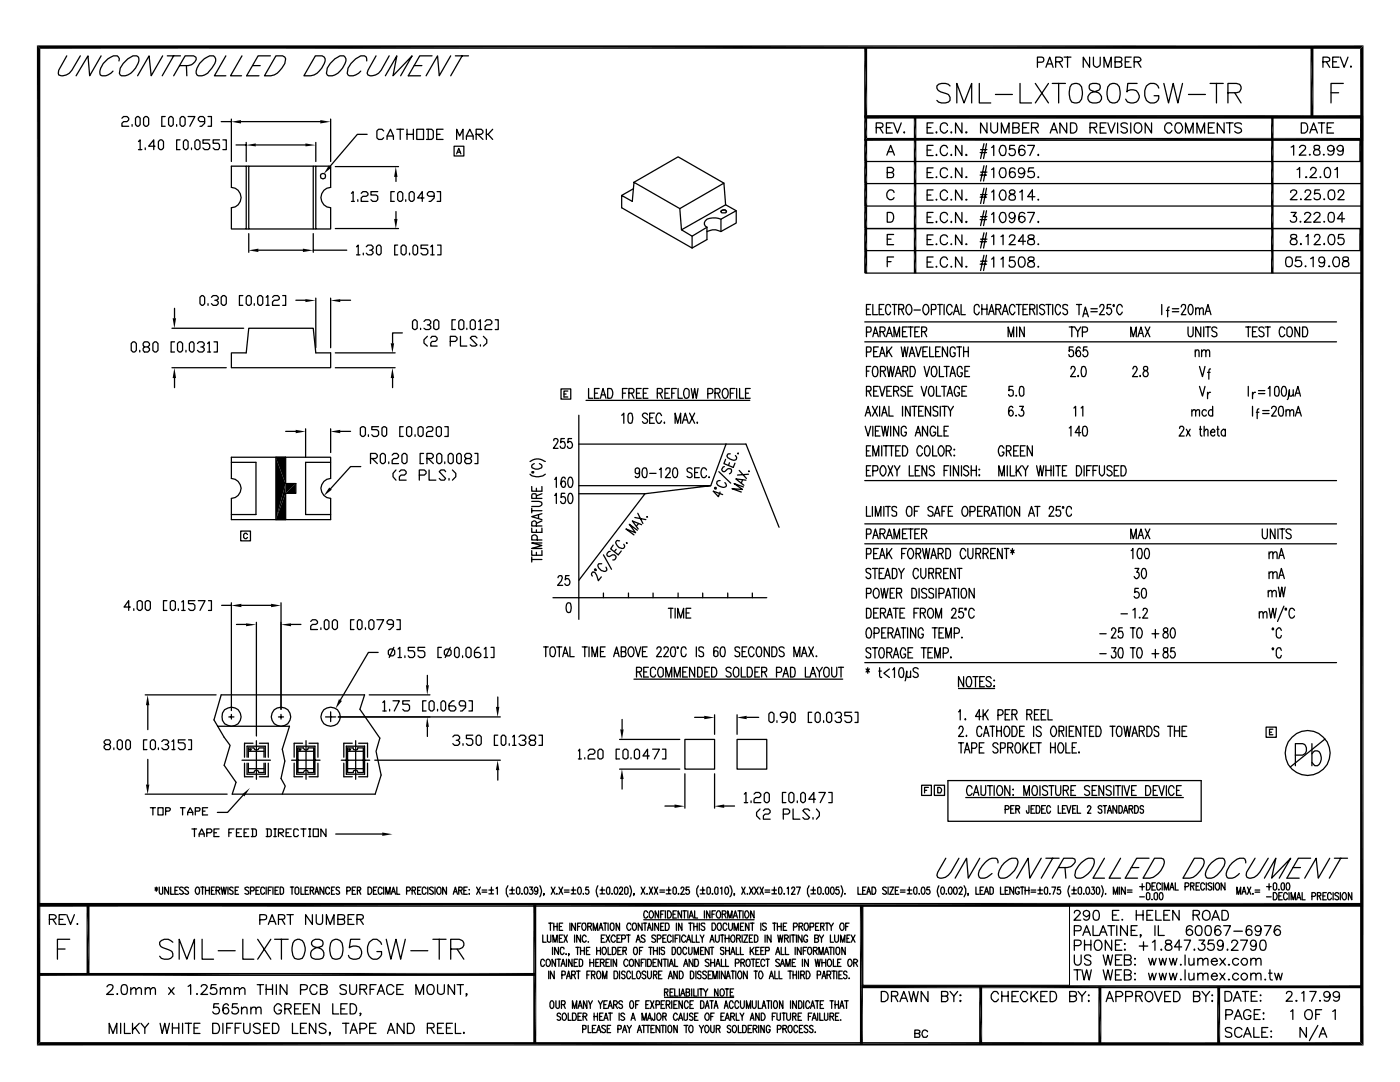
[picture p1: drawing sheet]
<svg xmlns="http://www.w3.org/2000/svg" width="279mm" height="216mm" viewBox="0 0 279 216" stroke-linecap="round" stroke-linejoin="round" font-family="sans-serif">
<g fill="none" stroke="#000" stroke-width=".25">
<path d="M13.3 11.1l-1.6 2.9v1a2.04 2.04 0 0 0 2.6-1l1.7-2.9M20.2 11.1l-2.3 4-.3-4-2.4 4M23.7 12.2l.1-.5-.4-.6a3.5 3.5 0 0 0-3.3 2.5l-.2 .6 .1 .8a2 2 0 0 0 2.6-.8M25.5 11.7l1-.6h.8a1.08 1.08 0 0 1 .2 1.6 3.3 3.3 0 0 1-3.3 2.4l-.2-.1a2.34 2.34 0 0 1 .6-2.3zM32.5 11.1l-2.3 4-.5-4-2.2 4M33.4 11.1h2.6M34.7 11.1l-2.3 4M35.8 13.1h1.7a1.48 1.48 0 0 0 1.6-1.7l-.5-.3h-1.7l-2.2 4M37.2 13.1l.1 2M40.8 11.7l1.1-.6h.7a1.08 1.08 0 0 1 .3 1.6 6 6 0 0 1-2.1 2.3l-.5 .1h-.7l-.3-.1a1.97 1.97 0 0 1 .5-2.3zM45.1 11.1l-2.3 4h2.3M48.3 11.1l-2.3 4h2.2"/>
<path d="M50.4 13.1h1.5M54 11.1h-2.5l-2.3 4h2.5M55.1 11.1h1.3l.4 .3a2.18 2.18 0 0 1-.5 2.2 3.2 3.2 0 0 1-3.5 1.5zM62.9 11.1h1.4a.96 .96 0 0 1 .4 1.6 3.5 3.5 0 0 1-4 2.4zM66.8 11.7l1-.6h.8a1.08 1.08 0 0 1 .3 1.6 3.3 3.3 0 0 1-3.3 2.4l-.3-.1a2.34 2.34 0 0 1 .6-2.3zM73.2 12.2l-.1-.8-.3-.3h-.8a4.3 4.3 0 0 0-2.7 3.5l.2 .4a2.03 2.03 0 0 0 2.5-.8M75 11.1l-1.6 2.9-.1 .6 .1 .4a2.04 2.04 0 0 0 2.7-1l1.6-2.9M76.9 15.1l2.3-4-.8 4 3.8-4-2.2 4M82.7 13.1h1.5M86.2 11.1h-2.4l-2.3 4h2.4M89.9 11.1l-2.2 4-.4-4-2.3 4M90.9 11.1h2.6"/>
<path d="M92.2 11.1l-2.3 4M189.6 17.2a1.85 1.85 0 0 0-2.6 0 1.05 1.05 0 0 0 .7 1.1l1.1 .4a.99 .99 0 0 1 .5 1.7 1.98 1.98 0 0 1-2.3-.4M195.4 16.6v3.9h2.3M198.7 18.8h3.3M203.6 16.6v3.9h2.3M206.6 16.6l2.6 3.9M207 12.4h.9a.51 .51 0 0 0 .4-.5 .51 .51 0 0 0-.4-.5h-.9v2M208.7 13.4l.8-2 .7 2M209 12.8h.9M209.2 16.6l-2.6 3.9M210 16.6h2.6M210.7 12.3h.8l.5-.1a.48 .48 0 0 0 0-.6 .48 .48 0 0 0-.5-.2h-.8v2"/>
<path d="M211.3 16.6v3.9M211.4 12.3l.6 1.1M212.4 11.4h1.3M213.1 11.4v2M213.9 16.8a1.41 1.41 0 0 1 1.9 .5 3.3 3.3 0 0 1-.4 3.1 1.28 1.28 0 0 1-1.8-.6 3.5 3.5 0 0 1 .3-3zM217.5 11.4v2l-1.3-2v2M217.5 16.8a.78 .78 0 0 0 .4 1.3l.7 .2a1.1 1.1 0 0 1 1.2 1.1 1.1 1.1 0 0 1-1 1.1h-.8a1.06 1.06 0 0 1-.9-.8 1.06 1.06 0 0 1 .6-1.2 2.24 2.24 0 0 0 1.9-.9l-.2-.8-.6-.2h-.8zM218.2 11.4v1.4a.74 .74 0 0 0 .8 .6l.5-.3 .1-.3v-1.4M220.3 13.4v-2l.8 2 .7-2v2M221.5 16.8a1.33 1.33 0 0 1 1.9 .5 3.3 3.3 0 0 1-.4 3.1 1.28 1.28 0 0 1-1.9-.6l-.2-1.5 .2-1zM222.5 12.3l1.2-.1 .2-.2-.1-.4-.4-.2h-.9v2h.9l.4-.2 .1-.4-.2-.4-.3-.1M224.6 12.3h.7"/>
<path d="M225.8 11.4h-1.2v2h1.2M226.3 12.3l1.1-.1 .3-.4-.5-.4h-.9v2M226.9 16.6h-1.8l-.2 1.7a1.36 1.36 0 0 1 2.3 .5 1.36 1.36 0 0 1-1.5 1.7l-.6-.1-.4-.6M227 12.3l.7 1.1M231.3 17.6a1.44 1.44 0 0 0-1.7-1 1.44 1.44 0 0 0-1.1 1.5 2.15 2.15 0 0 0 1.1 2.4h.7a1.19 1.19 0 0 0 1-1.4h-1M232.3 16.6l.9 3.9 .9-3.9 1 3.9 .9-3.9M237.2 18.8h3.4M241.5 16.6h2.6M242.8 16.6v3.9M245.1 18.5h1.7l.5-.2a1 1 0 0 0 0-1.5l-.5-.2h-1.7v3.9M246.4 18.5l1.3 2M264 12.3h.9l.4-.1a.48 .48 0 0 0 0-.6 .48 .48 0 0 0-.4-.2h-.9v2"/>
<path d="M264.7 12.3l.7 1.1M265.6 18.5h1.6M266 12.3h.7M267.2 11.4h-1.2v2h1.2M267.5 11.4l.8 2 .7-2M268.1 16.6h-2.5v3.9M269.5 13.3h.2l-.1 .1zM24.3 23.6l.4-.3h.6l.4 .3v.3l-.4 .4h-.6l-.4 .3v.6h1.4M26.4 24.9v.3M27.4 23.3h.2l.4 .3v1.3l-.4 .3h-.2l-.4-.3v-1.3zM27.6 28.2l.4-.3v2M27.6 29.9h.7"/>
<path d="M29 23.3h.3l.4 .3v1.3l-.4 .3h-.3l-.4-.3v-1.3zM29 29.5v.4M30.9 29.2h-1.2l1-1.3v2M31.6 28.2l.4-.3h.3l.3 .3v1.3l-.3 .4h-.3l-.4-.4zM33 23.3h-.7v1.9h.7M34 23.3h.2l.4 .3v1.3l-.4 .3h-.2l-.4-.3v-1.3zM35.3 24.9v.3M35.9 27.9h-.6v2h.6M36.3 23.3h.3l.3 .3v1.3l-.3 .3h-.3l-.4-.3v-1.3zM36.6 28.2l.3-.3h.3l.3 .3v1.3l-.3 .4h-.3l-.3-.4zM37.5 23.3h1.4l-1 1.9M38.2 29.5v.4"/>
<path d="M38.9 28.2l.3-.3h.4l.3 .3v1.3l-.3 .4h-.4l-.3-.4zM40.8 24.3h-.9l-.3-.4v-.3l.3-.3h.6l.3 .3v1l-.6 .6h-.3M41.5 23.3h.7v1.9h-.7M41.9 27.9h-1.4v.7h1l.4 .3v.6l-.4 .4h-.7l-.3-.4M43.8 27.9h-1.3v.7h1.1l.2 .3v.6l-.2 .4h-.7l-.4-.4M44.1 24.3h2.1M44.5 27.9h.7v2h-.7M46.2 33.2h2.9v12.5h-2.9v-4.2a2.03 2.03 0 0 0 1.9-2.1 2.03 2.03 0 0 0-1.9-2zM46.2 23.8v8.4M47.1 28.9h2M48.1 24.3h15.9M49.1 33.2h.5"/>
<path d="M49.1 28.4v3.8M51.1 28.9h9.9M62.5 33.2h-12.9v12.5h12.9M63 33.2h3v4.2a2.03 2.03 0 0 0-2 2 2.03 2.03 0 0 0 2 2.1v4.2h-3zM63 33.2h-.5v12.5h.5M63 28.4v3.8M64 34.8l.5-.2 .4 .2v.7l-.4 .2-.5-.2zM66 23.8v8.4M66.9 33.2h12.6M70.1 38.6l.4-.4v2M71.4 39.8v.4M72.1 38.6l.3-.4h.7l.3 .4v.3l-.3 .3h-.7l-.3 .3v.7h1.3"/>
<path d="M73.3 26.8h-2l-5.4 6.4M75.4 38.2h-1.4v.7h1l.4 .3v.6l-.4 .4h-.6l-.4-.4M76.6 26.1l-.4-.3h-.6l-.4 .3v1.4l.4 .3h.6l.4-.3M77.2 27.8v-.7l.7-1.3 .6 1.3v.7M77.2 27.1h1.3M78.7 38.2h-.7v2h.7M79 35.3v.9M79.2 25.8h1.3M79.4 38.6l.3-.4h.3l.4 .4v1.2l-.4 .4h-.3l-.3-.4zM79.9 25.8v2M81 39.8v.4M81.2 25.8v2"/>
<path d="M81.2 26.8h1.3M81.7 38.6l.3-.4h.3l.4 .4v1.2l-.4 .4h-.3l-.3-.4zM82.5 25.8v2M83.2 25.8h1.3v2h-1.3zM84.6 39.5h-1.3l1-1.3v2M85.1 25.8h1l.4 .3v1.4l-.4 .3h-1M85.5 25.8v2M86.6 39.2h-1l-.3-.3v-.3l.3-.4h.7l.3 .4v.9l-.6 .7h-.4M87.2 26.8h.6M87.2 38.2h.7v2h-.7M88.4 25.8h-1.2v2h1.2M90.6 29.2h2v1.9h-2z"/>
<path d="M91.1 27.8v-2l.6 1.3 .7-1.3v2M91.1 30.7l.5-1.1 .4 1.1M91.3 30.4h.6M93.1 27.8v-.7l.7-1.3 .6 1.3v.7M93.1 27.1h1.3M95 26.8h1l.4-.3v-.4l-.4-.3h-1v2M95.4 26.8l1 1M97.1 25.8v2M97.4 26.8l.9 1M98.3 25.8l-.9 1h-.3M126.4 37.6l-2.3 1.4M126.5 36.4l8.8-5.1 9.2 5.2"/>
<path d="M126.5 36.4l-.3 3.8-2.1-1.2v2.5l14 8v-2.4M126.5 36.4l9.2 5.2M172.8 32.2h99M172.8 36.6h99M174.9 25.5l1.2-.1 .1-.3-.1-.4-.4-.2h-.8v2.1M175.5 25.5l.7 1.1M176.9 25.5h.8M177 31l.7-2 .8 2M177.1 34.4h.8l.4-.4v-.3l-.4-.3h-.8v2h.8a.52 .52 0 0 0 .4-.5 .52 .52 0 0 0-.4-.5M177.2 30.3h1M178.1 24.5h-1.2v2.1h1.2M178.3 24.5l.8 2.1 .8-2.1"/>
<path d="M178.4 38.4a.74 .74 0 0 0-.8-.5 .74 .74 0 0 0-.6 .8 .84 .84 0 0 0 .3 1 .84 .84 0 0 0 1-.1l.1-.2M180.4 26.4h.1v.2zM185 29.9h.8M185 25.5h.8M185 34.4h.8M185 38.9h.8M186.2 29h-1.2v2h1.2M186.2 24.5h-1.2v2.1h1.2M186.2 33.5h-1.2v1.9h1.2M186.2 37.9h-1.2v2h1.2M186.8 26.4h.2l-.1 .2zM186.9 30.8v.2z"/>
<path d="M186.9 35.3v.1zM186.9 39.8v.1zM189.1 29.5a.74 .74 0 0 0-.8-.5 .74 .74 0 0 0-.6 .8 .92 .92 0 0 0 .2 .9 .92 .92 0 0 0 .9 .3l.3-.5M189.1 25a.72 .72 0 0 0-.6-.5 .72 .72 0 0 0-.7 .3 1.09 1.09 0 0 0 .8 1.8l.5-.6M189.1 33.9a.81 .81 0 0 0-1.1-.3 .81 .81 0 0 0-.3 1.1 .75 .75 0 0 0 .5 .7 .75 .75 0 0 0 .9-.4M189.1 38.4a.7 .7 0 0 0-.7-.5 .7 .7 0 0 0-.7 .5 1.15 1.15 0 0 0 .5 1.5 .64 .64 0 0 0 .9-.5M189.8 26.4h.1v.2zM189.9 30.8v.2zM189.9 35.3v.1zM189.9 39.8v.1zM191 20.5v-3.9l1.4 3.9 1.5-3.9v3.9M192 29v2l-1.3-2v2"/>
<path d="M192 24.5v2.1l-1.3-2.1v2.1M192 33.5v1.9l-1.3-1.9v1.9M192 37.9v2l-1.3-2v2M192.8 30.8l.2 .2h-.2zM192.8 26.3l.2 .1-.2 .2zM192.8 35.3l.2 .1h-.2zM192.8 39.8h.2l-.2 .1zM195.6 30.4h1.3M195.6 34.9h1.3M195.6 39.3h1.3M195.7 29.9h1.3M195.7 34.3h1.3"/>
<path d="M195.7 38.8h1.3M196.4 28.7l-.7 2.9M196.4 33.1l-.7 3M196.4 37.6l-.7 3M196.9 28.7l-.6 2.9M196.9 33.1l-.6 3M196.9 37.6l-.6 3M197 24.5v2.1l-1.3-2.1v2.1M197.7 24.5v1.5l.6 .6a.74 .74 0 0 0 .8-.6v-1.5M197.9 29.4l.4-.4v2M197.9 33.8l.4-.3v1.9M197.9 38.3l.4-.4v2"/>
<path d="M199.8 29.1a.64 .64 0 0 1 .9 .3 1.83 1.83 0 0 1-.2 1.6h-.5a1.24 1.24 0 0 1-.2-1.9zM199.8 33.6a.68 .68 0 0 1 .9 .2 1.83 1.83 0 0 1-.2 1.6 .65 .65 0 0 1-.9-.3 1.29 1.29 0 0 1 .2-1.5zM199.8 38.1l.4-.2a1.36 1.36 0 0 1 .3 1.9l-.5 .1a1.17 1.17 0 0 1-.2-1.8zM199.8 26.6v-2.1l.8 2.1 .8-2.1v2.1M201.5 38.1a.36 .36 0 0 0 .2 .6 .87 .87 0 0 1 .9 .8v.3a.87 .87 0 0 1-1.1 0 .59 .59 0 0 1 .4-1l.4-.1a.36 .36 0 0 0 .2-.6l-.3-.2h-.4zM202.1 25.5h.9l.4-.4a.46 .46 0 0 0-.4-.6h-.9v2.1h.9a.56 .56 0 0 0 .4-.6 .56 .56 0 0 0-.4-.5M202.5 29h-1v.9a.71 .71 0 0 1 .9 0 .71 .71 0 0 1 .1 .9 .71 .71 0 0 1-1 .2l-.1-.4M202.6 33.8l-.1-.2a.68 .68 0 0 0-1 .2 1.61 1.61 0 0 0 .2 1.6 .6 .6 0 0 0 .9-.3 .6 .6 0 0 0-.4-.8 .6 .6 0 0 0-.7 .5M203.5 38.3l.5-.4v2M204.1 25.5h.7M204.5 29.3a.65 .65 0 0 0-.9-.2 1.79 1.79 0 0 0 0 1.9 .66 .66 0 0 0 .9-.2 .66 .66 0 0 0-.2-.9 .66 .66 0 0 0-.9 .1l-.1 .4M204.5 34.2a.62 .62 0 0 1-.6 .5 .62 .62 0 0 1-.6-.6 .62 .62 0 0 1 .5-.6 1 1 0 0 1 .7 1 1 1 0 0 1-.8 .9h-.3l-.1-.2"/>
<path d="M205.1 29h1.3l-.9 2M205.3 24.5h-1.2v2.1h1.2M205.9 25.5l1.1-.1 .2-.3-.1-.4-.4-.2h-.8v2.1M206.3 33.5h-1l-.1 .8a.72 .72 0 0 1 1 0 .72 .72 0 0 1 0 1.1h-.6l-.5-.3M206.5 39.3h-1.4l.9-1.4v2M206.5 25.5l.7 1.1M207.1 35.4h.2zM207.1 39.8h.2zM207.2 30.8v.2zM209.6 26.6l.7-2.1 .7 2.1M209.8 25.9h1M212.9 24.5v2.1l-1.4-2.1v2.1"/>
<path d="M213.6 24.5h.6a1.06 1.06 0 0 1 .7 1.3 1.06 1.06 0 0 1-1.3 .8zM217.5 25.5l1.2-.1 .2-.3-.1-.4-.4-.2h-.9v2.1M218.2 25.5l.7 1.1M219.6 25.5h.7M220.8 24.5h-1.2v2.1h1.2M221.1 24.5l.7 2.1 .7-2.1M223 24.5v2.1M225 24.8a.86 .86 0 0 0-1.3 0l.2 .5a1.19 1.19 0 0 1 1.1 .7v.2l-.4 .4h-.5l-.4-.4M225.7 24.5v2.1M226.5 24.8a.78 .78 0 0 1 1.2 0 1.09 1.09 0 0 1-.8 1.8l-.2-.2a1.24 1.24 0 0 1-.2-1.6zM229.8 24.5v2.1l-1.3-2.1v2.1M233.9 25a.74 .74 0 0 0-.9-.5 .74 .74 0 0 0-.6 .8l.1 .7 .5 .6h.5l.4-.6"/>
<path d="M234.6 24.8l.2-.2a.91 .91 0 0 1 1.1 .3 .91 .91 0 0 1-.1 1.1l-.4 .6a.95 .95 0 0 1-.9-1.3zM236.6 26.6v-2.1l.8 2.1 .7-2.1v2.1M238.9 26.6v-2.1l.7 2.1 .8-2.1v2.1M241.2 25.5h.7M242.3 24.5h-1.1v2.1h1.1M244.3 24.5v2.1l-1.4-2.1v2.1M244.7 24.5h1.4M245.4 24.5v2.1M247.8 24.8a.99 .99 0 0 0-1.4 0l.2 .5 1 .3 .2 .6a.82 .82 0 0 1-1.4 0M257.6 38.4v-.2a.67 .67 0 0 1 1.2 0l-.1 .5-1.2 1.1h1.4M257.7 29.3l.5-.3v2M258.9 33.8l.5-.4v2"/>
<path d="M259.4 29.4a.6 .6 0 0 1 .6-.4 .6 .6 0 0 1 .6 .5l-.1 .3-1.2 1.2h1.3M259.5 39.8h.2zM259.7 24.5h.7a1.14 1.14 0 0 1 0 2.1h-.7zM260.5 38.4l.1-.3 .2-.2h.4l.3 .2a.64 .64 0 0 1-.2 .8l-.9 .9h1.3M260.6 35.3l.2 .1h-.2zM261.3 30.9h.2zM261.4 26.6l.8-2.1 .7 2.1M261.6 33.9l.3-.5a.61 .61 0 0 1 .8 .6l-.3 .5-1 .9h1.4M261.7 25.9h.9M262.3 29.1a.45 .45 0 0 0 .2 .7 .76 .76 0 0 1 .9 .8l-.1 .2a.77 .77 0 0 1-1.1-.2 .6 .6 0 0 1 .5-.7l.4-.1a.45 .45 0 0 0 .2-.7zM263.1 24.5h1.3M263.3 37.9h-.9l-.1 .8a.68 .68 0 0 1 1.1 0 .68 .68 0 0 1-.2 1 .68 .68 0 0 1-1-.2"/>
<path d="M263.5 35.3v.1zM263.8 24.5v2.1M264.1 30.9h.2zM264.2 39.8h.2zM264.5 33.6l.4-.2a1.16 1.16 0 0 1 .1 2h-.1a.96 .96 0 0 1-.6-1.1zM264.9 25.5h.7M265.4 38a.68 .68 0 0 1 .9 .2 1.83 1.83 0 0 1-.2 1.6 .77 .77 0 0 1-1-.3 1.53 1.53 0 0 1 .3-1.5zM266.1 24.5h-1.2v2.1h1.2M266.2 29.7a.64 .64 0 0 1-.9 .5 .64 .64 0 0 1-.2-1 .64 .64 0 0 1 1 .1 1.64 1.64 0 0 1-.2 1.6 .64 .64 0 0 1-.9-.2M266.4 33.8l.5-.4v2M267.1 38.4l.1-.3 .2-.2h.4l.3 .2a.64 .64 0 0 1-.2 .8l-.9 .9h1.3M268.1 29.7a.64 .64 0 0 1-.9 .5 .64 .64 0 0 1-.2-1 .64 .64 0 0 1 1 .1 1.98 1.98 0 0 1-.2 1.6l-.5 .1-.3-.3"/>
<path d="M39.9 59.3l.3-.3h.3l.3 .3v1.3l-.3 .3h-.3l-.3-.3zM42.2 59.3l.3-.3h.7l.4 .3v.4l-.4 .2h-.3M43.2 59.9l.4 .4v.3l-.4 .3h-.7l-.3-.3M44.1 59.3l.4-.3h.3l.4 .3v1.3l-.4 .3h-.3l-.4-.3zM48.5 59h-.7v1.9h.7M49.1 59.3l.4-.3h.3l.4 .3v1.3l-.4 .3h-.3l-.4-.3zM49.1 45.7h.5M49.6 46.6v3.7M51.4 59.3l.4-.3h.3l.3 .3v1.3l-.3 .3h-.3l-.4-.3zM51.6 49.9h8.9M53.1 59.3l.4-.3v1.9M54.4 59.3l.3-.3h.7l.3 .3v.4l-.3 .2h-.7l-.3 .4v.6h1.3"/>
<path d="M56.4 59h.6v1.9h-.6M59 59.9h2M62.5 46.6v3.7M62.5 49.9h6.7M63 59.5v9.9M66 59.5v9.9M66.9 45.6h12.6M67.9 59.9h2.1M70.1 40.2h.6M71.2 49.2l.3-.3v2M71.2 50.9h.6M72.5 50.5v.4"/>
<path d="M73.1 49.2l.3-.3h.7l.4 .3v.4l-.4 .3h-.3M74.1 49.9l.4 .4v.2l-.4 .4h-.7l-.3-.4M75.1 49.2l.4-.3h.3l.3 .3v1.3l-.3 .4h-.3l-.4-.4zM79 42.2v1.5M79.4 48.9h-.6v2h.6M80 49.2l.4-.3h.3l.4 .3v1.3l-.4 .4h-.3l-.4-.4zM81.7 50.5v.4M82.7 48.9h.3l.3 .3v1.3l-.3 .4h-.3l-.3-.4v-1.3zM85.4 48.9h-1.4v.7h1l.4 .3v.6l-.4 .4h-.6l-.4-.4M86 49.2l.3-.3v2M86 50.9h.6M87.3 48.9h.7v2h-.7"/>
<path d="M141.1 45.3l-3 1.8-2.1-1.2 8.8-5 2.1 1.1-3 1.7v2.5M141.1 46.2a2.94 2.94 0 0 1 2.8 0M141.1 45.3v2.5l-3 1.7M143.9 42.2a.67 .67 0 0 1 1.1 0M143.9 43.7a3.7 3.7 0 0 0-2.8 0 .88 .88 0 0 0-.5 .8 .88 .88 0 0 0 .5 .8M144 42a.61 .61 0 0 1 1 .3l-.2 .2h-.8l-.1-.2zM144.8 40.9l-.3-4.4-8.8 5.1 .3 4.3M146.9 42v2.5l-3 1.7M172.8 45.6h99M172.8 41.1h99M172.8 50h99M172.8 54.5h99"/>
<path d="M177.1 42.4h.6a1.08 1.08 0 0 1 .7 1 1.08 1.08 0 0 1-.7 .9h-.6zM177.1 47.7h.7M177.1 52.2h.7M178.3 46.8h-1.2v2h1.2M178.3 51.3h-1.2v1.9M185 43.3h.8M185 47.8h.8M185 52.3h.8M186.2 42.4h-1.2v2h1.2M186.2 46.9h-1.2v1.9h1.2M186.2 51.3h-1.2v2h1.2M186.8 44.2h.2l-.1 .2z"/>
<path d="M186.8 48.7h.2zM186.8 53.2h.2zM189.1 42.9a.72 .72 0 0 0-.6-.5 .72 .72 0 0 0-.7 .2 1.09 1.09 0 0 0 .8 1.8l.5-.5M189.1 47.3a.81 .81 0 0 0-1.1-.3 .81 .81 0 0 0-.3 1.1 .75 .75 0 0 0 .5 .7 .75 .75 0 0 0 .9-.4M189.1 51.8a.74 .74 0 0 0-.8-.5 .74 .74 0 0 0-.6 .7 .92 .92 0 0 0 .2 1 .92 .92 0 0 0 .9 .2l.3-.4M189.8 44.2h.1v.2zM189.8 48.7h.1zM189.8 53.2h.1zM192 42.4v2l-1.3-2v2M192 46.9v1.9l-1.3-1.9v1.9M192 51.3v2l-1.3-2v2M192.7 44.2h.3l-.2 .2z"/>
<path d="M192.7 48.7h.3zM192.7 53.2h.3zM195.6 43.8h1.3M195.6 48.2h1.3M195.6 52.7h1.3M195.7 43.2h1.3M195.7 47.7h1.3M195.7 52.1h1.3M196.4 42l-.7 3M196.4 46.5l-.7 3M196.4 50.9l-.7 3.1M196.9 42l-.6 3"/>
<path d="M196.9 46.5l-.6 3M196.9 50.9l-.6 3.1M197.9 42.8l.4-.4v2M197.9 47.2l.4-.3v1.9M197.9 51.7l.4-.4v2M199.8 42.5a.64 .64 0 0 1 .9 .3 1.03 1.03 0 0 1-.7 1.6 1.27 1.27 0 0 1-.2-1.9zM199.8 47.2l.4-.3v1.9M199.8 51.7l.4-.4v2M201.5 47.3l.3-.4h.4l.3 .1a.66 .66 0 0 1-.2 .9l-.9 .9h1.2M202.5 51.3h-1v.8a.7 .7 0 0 1 .9 0 .7 .7 0 0 1 0 1 .7 .7 0 0 1-.9 0l-.1-.2M202.6 43.1a.6 .6 0 0 1-.9 .4 .6 .6 0 0 1-.2-.9 .6 .6 0 0 1 1 0 1.62 1.62 0 0 1-.5 1.8h-.2l-.3-.3M203.5 51.4a.81 .81 0 0 1 .9 .1 .81 .81 0 0 1 .2 1l-.1 .4a.71 .71 0 0 1-1 .3 1.79 1.79 0 0 1 0-1.8z"/>
<path d="M204.5 42.6a.63 .63 0 0 0-1.1 .2 1.17 1.17 0 0 0 .5 1.6l.6-.3a.63 .63 0 0 0-.4-.9 .63 .63 0 0 0-.8 .5M204.7 48.1h-1.5l1-1.2v1.9M205.1 42.4h1.3l-.9 2M205.3 47l-.1 .1 .1 .5 .9 .2a.59 .59 0 0 1 .1 .9l-.4 .1a.63 .63 0 0 1-.8-.7l.3-.3 .9-.2 .1-.5a.82 .82 0 0 0-1.1-.1zM205.3 51.4l-.1 .4 .3 .2a.75 .75 0 0 1 .8 .4 .75 .75 0 0 1 0 .8l-.4 .1a.63 .63 0 0 1-.8-.7l.6-.5 .6-.1 .1-.4a.72 .72 0 0 0-1.1-.2zM207.1 44.2h.2l-.1 .2zM207.1 48.7h.2zM207.1 53.2h.2zM256.8 51.4a.77 .77 0 0 1 1 .2 1.53 1.53 0 0 1-.2 1.5 .68 .68 0 0 1-.9-.2 1.83 1.83 0 0 1 .1-1.5zM257.7 46.9l-.1 .4 .3 .3a.75 .75 0 0 1 .8 .3 .75 .75 0 0 1 0 .8 .84 .84 0 0 1-1.2-.3 1.04 1.04 0 0 1 1.2-.9l.1-.4a.79 .79 0 0 0-1.1-.2zM257.7 42.4h1l-.6 .7h.3a.67 .67 0 0 1 .2 1.1 .67 .67 0 0 1-1.1-.2M259.5 44.2h.1z"/>
<path d="M259.6 48.6v.2zM259.6 51.3h-.9l-.2 .8a.72 .72 0 0 1 1.1 0 .72 .72 0 0 1-.1 1l-.6 .1-.5-.3M260.4 42.8a.61 .61 0 0 1 .6-.4 .61 .61 0 0 1 .6 .5l-1.3 1.4h1.4M260.5 53.1h.1zM260.6 47.2l.5-.4v2M261.6 51.6l.5-.3v1.9M262.2 42.8a.6 .6 0 0 1 .7-.4 .6 .6 0 0 1 .5 .5l-.1 .2-1.1 1.2h1.3M262.3 47.3l.4-.5 .6 .1 .1 .3-.2 .7-1 .9h1.3M264.2 44.2h.2zM264.3 48.6v.2zM264.4 52a.61 .61 0 0 1-.8 .4 .61 .61 0 0 1-.4-.8 .61 .61 0 0 1 .9-.2 1.54 1.54 0 0 1 0 1.7 .64 .64 0 0 1-.8-.1M265.1 53.1h.3z"/>
<path d="M265.3 42.5a.65 .65 0 0 1 .9 .2 1.83 1.83 0 0 1-.1 1.5 .65 .65 0 0 1-1-.2 1.83 1.83 0 0 1 .2-1.5zM265.4 46.9a.64 .64 0 0 1 .9 .3 1.83 1.83 0 0 1-.2 1.5 .81 .81 0 0 1-.9-.1 .81 .81 0 0 1-.2-1zM266.3 51.4a.68 .68 0 0 1 .9 .2 1.83 1.83 0 0 1-.1 1.5 .65 .65 0 0 1-1-.2 1.29 1.29 0 0 1 .2-1.5zM268.1 51.4a.45 .45 0 0 0 .2 .6 .76 .76 0 0 1 .9 .9l-.1 .2a.77 .77 0 0 1-1.2-.2 .6 .6 0 0 1 .5-.8l.4-.1a.45 .45 0 0 0 .2-.6zM268.1 46.8h-.9l-.1 .8a.71 .71 0 0 1 .9 0 .71 .71 0 0 1 .1 1 .71 .71 0 0 1-.9 .1l-.2-.3M268.3 43.7h-1.4l.9-1.3v1.9M26.2 68.5l.3-.3h.4l.3 .3v1.4l-.3 .3h-.4l-.3-.3zM27.9 69.9v.3M28.8 69.2l-.2-.3v-.4l.2-.3h.7l.3 .3v.4l-.3 .3h-.7l-.2 .4v.3l.2 .3h.7l.3-.3v-.3l-.3-.4M30.5 68.5l.4-.3h.3l.3 .3v1.4l-.3 .3h-.3l-.4-.3zM34.3 73.4h10.9M34.3 65.5h14.3"/>
<path d="M34.8 68.2h-.6v2h.6M34.8 61.5v2M34.8 75.4v2M35.4 68.5l.4-.3h.3l.3 .3v1.4l-.3 .3h-.3l-.4-.3zM37.1 69.9v.3M37.8 68.5l.3-.3h.4l.2 .3v1.4l-.2 .3h-.4l-.3-.3zM39.4 68.5l.3-.3h.7l.4 .3v.4l-.4 .3h-.3M40.4 69.2l.4 .4v.3l-.4 .3h-.7l-.3-.3M41.4 68.5l.4-.3v2M41.4 70.2h.6M41.5 60.6v.3M42.7 68.2h.7v2h-.7"/>
<path d="M49.6 65.5h12.9l.5 4.9h3v3h-19.8v-3h2.9zM50.7 60.6v.3M53.1 60.9h.6M66.9 70.4h12M66.9 73.4h12M78.3 75.4v2M80.3 66.4h-2v2.1M82.7 63.8h.2l.4 .3v1.4l-.4 .3h-.2l-.4-.3v-1.4zM83.9 65.5v.3M84.6 64.1l.4-.3h.6l.4 .3v.4l-.4 .3h-.3M85.3 67.1l-.7 .7v.7l.7 .6M85.6 64.8l.4 .4v.3l-.4 .3h-.6l-.4-.3"/>
<path d="M86 67.4l.2-.3h.7l.3 .3v.4l-.3 .3h-.7l-.2 .4v.6h1.2M86.9 63.8h.3l.4 .3v1.4l-.4 .3h-.3l-.3-.3v-1.4zM89.9 68.1h1l.3-.3v-.4l-.3-.3h-1v2M90.9 63.8h-.7v2h.7M91.9 63.8h.3l.4 .3v1.4l-.4 .3h-.3l-.3-.3v-1.4zM91.9 67.1v2h1.3M93.2 65.5v.3M94.2 63.8h.3l.4 .3v1.4l-.4 .3h-.3l-.4-.3v-1.4zM95.2 67.4l-.3-.3h-.7l-.4 .3 1.4 1.4-.3 .3h-.7l-.4-.3M95.5 64.1l.4-.3v2M95.5 65.8h.6M95.9 68.8v.3"/>
<path d="M96.5 67.1l.6 .7v.7l-.6 .6M96.8 64.1l.3-.3h.7l.4 .3v.4l-.4 .3h-.7l-.3 .4v.6h1.4M98.8 63.8h.6v2h-.6M112 77.6h1.9v2h-1.9zM112.6 78.6h.4M113.3 78h-.7v1.2h.7M117 79.9h32.6M117.5 77.5v2h.8M118.6 78.5h.6M119.6 77.5h-1v2h1M119.8 79.5l.5-2 .6 2M120 78.8h.8"/>
<path d="M121.3 77.5h.5a1.15 1.15 0 0 1 .3 1.7l-.3 .3h-.5zM124.2 78.5h.6M125.2 77.5h-1v2M125.5 78.5l.9-.1 .1-.4-.1-.3-.2-.2h-.7v2M126 78.5l.5 1M127 78.5h.6M128 77.5h-1v2h1M128.4 78.5h.6M129.3 77.5h-.9v2h.9M131.2 78.5l.8-.1 .2-.4-.1-.3-.2-.2h-.7v2M131.7 78.5l.5 1M132.7 78.5h.6"/>
<path d="M133.6 77.5h-.9v2h.9M134.1 78.5h.5M135 77.5h-.9v2M135.3 77.5v2h.9M136.7 77.6a.55 .55 0 0 1 .8 .3v1.1a.5 .5 0 0 1-.3 .5 .5 .5 0 0 1-.6-.3 1.57 1.57 0 0 1 .1-1.6zM138 77.5l.3 2 .3-2 .4 2 .3-2M141.3 78.5h.5a.52 .52 0 0 0 .5-.5 .52 .52 0 0 0-.5-.5h-.5v2M142.7 78.5l.8-.1 .2-.4-.1-.3-.2-.2h-.7v2M143.2 78.5l.5 1M144.6 77.5a.84 .84 0 0 1 .7 1.2l-.4 .8h-.3a1.3 1.3 0 0 1 0-2zM145.7 78.5h.6M146.7 77.5h-1v2"/>
<path d="M147 77.5v2M147.6 77.5v2h.9M148.8 78.5h.6M149.7 77.5h-.9v2h.9M172.6 64.2h94.1M172.6 68.2h94.1M172.9 78l.9-.1v-.7l-.9-.1v1.9M172.9 66.3l.9-.1v-.9l-.9-.1v2M172.9 70.2h.6a.55 .55 0 0 0 .4-.5 .55 .55 0 0 0-.4-.5h-.6v2M172.9 61.7h.5M172.9 74.1h.5M173.3 78l.6 1"/>
<path d="M173.8 60.8h-.9v2h.9M173.8 73.1h-.9v2.1M174.2 60.8v2h.9M174.2 67.2l.5-2 .6 2M174.4 73.2l.4-.1a1.38 1.38 0 0 1 0 2.1h-.3a1.49 1.49 0 0 1-.1-2zM174.4 78h.6M174.4 66.5h.7M174.4 70.2h.6M175.3 77.1h-.9v1.9h.9M175.3 69.2h-.9v2h.9M175.5 61.7h.5M175.5 77.1l.6 1.9 .5-1.9"/>
<path d="M175.5 71.2l.6-2 .5 2M175.6 66.2l.9-.1 .1-.3v-.4l-.3-.2h-.7v2M175.7 74.1l.9-.1 .1-.3-.1-.5-.9-.1v2.1M175.7 70.5h.7M176.1 66.2l.5 1M176.2 74.1l.5 1.1M176.4 60.8h-.9v2h.9M176.9 67.2l.6-2 .6 2M177 69.2v2M177 78h.6M177.1 73.1l.3 2.1 .3-2.1 .4 2.1 .4-2.1M177.2 66.5h.6"/>
<path d="M177.3 70.1l.7 1.1M177.7 61.3l-.1-.5a.47 .47 0 0 0-.5 0 .47 .47 0 0 0-.3 .5l-.1 .2a1.46 1.46 0 0 0 .5 1.3h.2l.3-.5M177.9 77.1h-.9v1.9h.9M178 69.2l-1 1.3M178.1 60.8h.9M178.3 78l.9-.1 .2-.2a.46 .46 0 0 0-.5-.6h-.6v1.9M178.4 67.2v-2l.5 2 .6-2v2M178.5 60.8v2M178.7 75.2l.6-2.1 .6 2.1M178.8 78l.6 1M178.9 74.5h.7M179.4 61.7l.9-.1v-.8h-.9v2"/>
<path d="M179.9 69.2l.3 2 .3-2 .4 2 .3-2M179.9 61.7l.5 1.1M180.1 66.2h.6M180.2 74.1l.8-.1v-.8l-.8-.1v2.1M180.7 77.4a.5 .5 0 0 0-.7-.3 .5 .5 0 0 0-.1 .8l.7 .3 .1 .6a.54 .54 0 0 1-.9 0M180.7 74.1l.4 1.1M181 65.2h-.9v2h.9M181.2 60.8h.4a1.38 1.38 0 0 1 0 2h-.4l-.1-.2a1.25 1.25 0 0 1 .1-1.8zM181.2 78h.6M181.2 65.2h1M181.5 71.2l.5-2 .6 2M181.6 73.1l.8 .1 .3 .7v.5l-.3 .7-.3 .1h-.5z"/>
<path d="M181.6 70.5h.8M181.7 65.2v2M182.1 77.1h-.9v1.9h.9M182.4 61.9h1.3M182.6 66.2h.6M182.7 69.2l.6 2 .5-2M183.5 65.2h-.9v2h.9M183.8 77.1l.6 1.9 .5-1.9M183.9 66.2h.6a.47 .47 0 0 0 .4-.5 .47 .47 0 0 0-.4-.5h-.6v2M184.2 70.2h.6M184.4 61l.2-.2h.3a1.38 1.38 0 0 1 0 2h-.3l-.1-.2a1.24 1.24 0 0 1-.1-1.6zM184.4 73.1l.5 2.1 .6-2.1"/>
<path d="M184.4 66.2l.5 1M185.1 69.2h-.9v2h.9M185.5 77.2a.47 .47 0 0 1 .6-.1 .47 .47 0 0 1 .2 .5l.1 .8a.56 .56 0 0 1-.2 .5 .56 .56 0 0 1-.7 .1 1.54 1.54 0 0 1 0-1.8zM185.5 69.2v2h.9M185.9 61.8l.8-.1 .1-.3a.52 .52 0 0 0-.3-.6h-.6v2M186.1 73.2l.5-.1a1.38 1.38 0 0 1 0 2.1 .57 .57 0 0 1-.7-.6v-1zM186.7 70.2h.6M186.9 77.1v1.9h.8M187.1 60.8h1M187.5 73.1v2.1h.8M187.6 60.8v2M187.7 69.2h-1v2h1"/>
<path d="M187.9 77.1h.9M188.4 60.8v2M188.4 77.1v1.9M188.4 73.1h1M188.9 73.1v2.1M189 79l.6-1.9 .5 1.9M189.1 69.2v2l-1-2v2M189.3 78.5h.6M189.6 75.2l.5-2.1 .6 2.1M189.8 74.5h.7M190 61.3l-.3-.5h-.4a1.38 1.38 0 0 0 0 2h.4l.3-.5M190.3 62.8l.6-2 .6 2"/>
<path d="M190.5 62.1h.7M190.6 69.6a.52 .52 0 0 0-.6-.4 .52 .52 0 0 0-.4 .7v.5a.61 .61 0 0 0 .7 .8l.3-.3v-.5h-.3M191 69.2h.9M191.5 77.6a.45 .45 0 0 0-.3-.5 .45 .45 0 0 0-.6 .3 1.29 1.29 0 0 0 .3 1.6h.2l.4-.2v-.4h-.4M191.5 69.2v2M191.8 60.8v2h.8M192 78h.6M192.1 73.6l-.4-.5a.57 .57 0 0 0-.7 .5v1a.55 .55 0 0 0 .9 .5l.2-.7h-.4M192.3 70.2h.9M192.3 69.2v2M192.6 74.1h.6M192.9 77.1h-.9v1.9h.9"/>
<path d="M193.2 69.2v2M193.5 73.1h-.9v2.1h.9M195.4 61.3l-.1-.5a.54 .54 0 0 0-.9 .5v1l.4 .5h.3l.3-.5M196 61.7h1M196 60.8v2M197 60.8v2M197.3 62.8l.6-2 .5 2M197.5 62.1h.7M198.7 61.7l.9-.1 .2-.2-.1-.5-.3-.1h-.7v2M199.3 61.7l.5 1.1M200 62.8l.6-2 .6 2M200.3 62.1h.6"/>
<path d="M201.2 67.2v-2l.6 2 .5-2v2M202.1 77.1h-.7v.8a.64 .64 0 0 1 .8 .1v.8a.5 .5 0 0 1-.5 .3 .5 .5 0 0 1-.4-.4M202.6 61.3l-.4-.5h-.3a1.38 1.38 0 0 0 0 2h.3l.4-.5M202.8 78.9v.1zM202.8 60.8h1M202.9 65.2v2M203.3 60.8v2M203.6 77.2h.6l.1 .3v1.2l-.1 .3h-.4a1.1 1.1 0 0 1-.3-1.5zM204.2 61.7h.6M204.4 65.2v2l-.9-2v2M205.1 60.8h-.9v2h.9M205.5 61.7l.9-.1 .1-.2a.46 .46 0 0 0-.4-.6h-.6v2"/>
<path d="M206 61.7l.5 1.1M207 60.8v2M208.5 61a.6 .6 0 0 0-1 0l.1 .5a.87 .87 0 0 1 .9 1l-.4 .3h-.3l-.3-.3M208.7 60.8h1.1M209.2 60.8v2M210.1 60.8v2M211.6 61.3a.45 .45 0 0 0-.3-.5 .45 .45 0 0 0-.5 .2 1.44 1.44 0 0 0 .2 1.8h.3l.3-.5M213.1 61a.54 .54 0 0 0-1 0v.4l.7 .4a.51 .51 0 0 1 .1 .8 .51 .51 0 0 1-.8-.1M213.4 65.2h1M213.7 73.6l.1-.4 .2-.1 .4 .1 .2 .3-.3 .7-.7 1h1.1M213.9 65.2v2M214.2 69.2h-.8v.9v-.2a.58 .58 0 0 1 .8 .3v.7a.49 .49 0 0 1-.5 .3 .49 .49 0 0 1-.4-.5"/>
<path d="M214.5 65.2l.6 1v1M214.8 60.8h1M215.2 74.9v.3zM215.3 60.8v2M215.6 69.5a.36 .36 0 0 0-.6-.2 1.34 1.34 0 0 0 .2 1.9 .65 .65 0 0 0 .5-.7 .65 .65 0 0 0-.5-.6l-.5 .6M215.7 65.2l-.6 1M215.9 73.2l.5-.1a1.41 1.41 0 0 1 0 2.1l-.5-.1-.1-.4v-.7zM216 66.3h.6l.3-.2 .1-.5-.1-.3-.9-.1v2M216.1 63.2l.5-1.9 .6 1.9M216.3 62.6h.6M216.9 69.2h-.6l-.1 .9 .1-.2a.63 .63 0 0 1 .8 .6 .63 .63 0 0 1-.8 .6l-.2-.4M217.7 61.6h1.3"/>
<path d="M217.7 62.2h1.3M219.5 61.3v-.1a.47 .47 0 0 1 .3-.4 .47 .47 0 0 1 .4 0l.1 .6-.1 .4-.8 1h1M221.7 60.8h-.7l-.1 .8 .1-.1a.52 .52 0 0 1 .8 .2 .81 .81 0 0 1-.4 1.1h-.2l-.4-.4M222.1 60.9l.2-.1h.1l-.1 .4zM224 61.3l-.4-.5h-.3a1.38 1.38 0 0 0 0 2h.3l.4-.5M225.7 67.2v-2l.5 2 .6-2v2M226.1 73.6l.2-.5h.4l.2 .4-.2 .7-.7 1h1M227.1 67.2l.6-2 .5 2M227.4 66.5h.6M227.5 74.9v.3zM228.3 73.2v.6a.76 .76 0 0 1 .7 .5 .76 .76 0 0 1-.2 .9 .64 .64 0 0 1-.7-.7 .64 .64 0 0 1 .8-.6l.1-.1a.45 .45 0 0 0-.2-.7zM228.5 65.2l1 2"/>
<path d="M229.5 65.2l-1 2M231.8 60.8v2M232.8 61.9h.5M233.4 61.3l-.3 .1-.1 .2v1.6M234 61.6h1.2M234 62.2h1.2M235.7 61.3v-.1a.47 .47 0 0 1 .4-.4 .47 .47 0 0 1 .5 .1v.6l-.9 1.3h1M237.1 65.2l.1 1.7a.47 .47 0 0 0 .4 .3 .47 .47 0 0 0 .4-.3l.1-1.7M237.4 60.8h.3a1.27 1.27 0 0 1-.2 2 1.57 1.57 0 0 1-.1-2zM238.5 70.2l.2-.3h.5l.1 1.3M238.5 69.8v1.4M238.6 61.8l.4-.4 .3 .1 .1 1.3"/>
<path d="M238.6 61.4v1.4M239.4 61.8l.3-.4 .4 .1v1.3M239.4 77.1l.6 1.9 .5-1.9M239.4 73.1l.6 2.1 .5-2.1M239.6 65.2v2l-1-2v2M239.8 70.2l.4-.4 .4 .1 .1 1.3M239.8 69.8v1.4M240.2 65.2v2M240.5 62.8l.6-2 .6 2M240.6 65.2h1M240.7 70.2l.1-.3h.5l.1 1.3M240.7 62.1h.7"/>
<path d="M241 74.3h.5M241 78.3v1.3M241.1 65.2v2M241.6 73.6l-.3 .1-.1 .4v1.6M241.6 78.3a.55 .55 0 0 0-.6 .5M242.9 65.5a.51 .51 0 0 0-.7-.3 .51 .51 0 0 0-.3 .7l.9 .5 .1 .5a.63 .63 0 0 1-1.1 0M248.6 65.2h1M249.1 65.2v2M249.1 77.1v1.9M250 66.2h.6M250 78.3v1.3M250.6 78.3a.55 .55 0 0 0-.6 .5"/>
<path d="M250.9 65.2h-.9v2h.9M251.2 77.9h1.2M251.2 78.5h1.2M252.3 65.5a.5 .5 0 0 0-.8-.3 .5 .5 0 0 0-.1 .8l.8 .4 .1 .5a.6 .6 0 0 1-1.1 0M252.5 65.2h1M253 65.2v2M253.1 77.5l.3-.4v1.9M254.5 77.2h.6l.2 .7a.94 .94 0 0 1-.4 1.1h-.4l-.1-.3v-1.2zM256 77.2l.3-.1a1.32 1.32 0 0 1 0 1.9h-.2a1.44 1.44 0 0 1-.1-1.8zM256.4 65.7a.57 .57 0 0 0-.8-.4 1.4 1.4 0 0 0 .1 1.9 .6 .6 0 0 0 .7-.4M256.9 65.5a.52 .52 0 0 1 .8-.2 1.4 1.4 0 0 1-.2 1.9 .6 .6 0 0 1-.7-.4zM258.1 78.7l-.3 .3h-.5v-1.2l-.2 1.8-.2 .1"/>
<path d="M258.1 77.8v1.2M258.4 79l.6-1.9 .5 1.9M258.6 78.5h.8M259.4 65.2v2l-1-2v2M260 65.2h.5a1.12 1.12 0 0 1 .4 1.6l-.2 .3-.7 .1zM46.2 91.2h19.8v4.3a1.99 1.99 0 0 0-2 2 1.99 1.99 0 0 0 2 2v4.2h-19.8v-4.2a1.99 1.99 0 0 0 1.9-2 1.99 1.99 0 0 0-1.9-2zM46.2 92.3h4.9v10.4h-4.9M57 86.1h2M61 85.6v5.6M66 85.6v4.7M66 92.3h-5v10.4h5M67.9 86.1h2.1"/>
<path d="M71.9 85.4l.4-.3h.3l.3 .3v1.4l-.3 .3h-.3l-.4-.3zM72 93.1h-2l-4 4.4M73.5 86.8v.3M73.9 91.5h1.1l.3-.3v-.4l-.3-.3h-1.1v2M74.3 91.5l1 1M75.6 85.1h-1.4v.6h1l.4 .4v.7l-.4 .3h-.7l-.3-.3M75.9 90.8l.3-.3h.4l.3 .3v1.4l-.3 .3h-.4l-.3-.3zM76.2 85.4l.4-.3h.2l.4 .3v1.4l-.4 .3h-.2l-.4-.3zM77.6 92.2v.3M78.3 90.8l.3-.3h.6l.3 .3v.4l-.3 .3h-.6l-.3 .3v.7h1.2M79 93.8l-.6 .7v.6l.6 .7M79.7 94.1l.3-.3h.7l.4 .3v.4l-.4 .3h-.7l-.3 .3v.7h1.4"/>
<path d="M80.2 90.8l.3-.3h.4l.3 .3v1.4l-.3 .3h-.4l-.3-.3zM80.5 85.1h-.7v2h.7M81.1 85.4l.4-.3h.3l.4 .3v1.4l-.4 .3h-.3l-.4-.3zM82.8 86.8v.3M83.4 85.4l.4-.3h.3l.3 .3v1.4l-.3 .3h-.3l-.4-.3zM83.7 94.8h1l.3-.3v-.4l-.3-.3h-1v2M84.5 90.5h-.6v2h.6M85.1 85.4l.4-.3h.6l.3 .3v.3l-.3 .4h-.6l-.4 .3v.7h1.3M85.2 91.5h.9l.4-.3v-.4l-.4-.3h-.9v2M85.5 91.5l1 1M85.6 93.8v2h1.4M87.1 85.4l.3-.3h.3l.4 .3v1.4l-.4 .3h-.3l-.3-.3z"/>
<path d="M87.2 90.8l.3-.3h.3l.4 .3v1.4l-.4 .3h-.3l-.3-.3zM88.8 85.1h.6v2h-.6M88.8 92.2v.3M88.9 94.1l-.2-.3h-.7l-.3 .3 1.2 1.4-.2 .3h-.7l-.3-.3M89.4 90.8l.4-.3h.3l.4 .3v1.4l-.4 .3h-.3l-.4-.3zM89.6 95.5v.3M90.3 93.8l.7 .7v.6l-.7 .7M91.1 90.8l.4-.3h.3l.3 .3v1.4l-.3 .3h-.3l-.4-.3zM93.1 91.5l-.4-.3v-.4l.4-.3h.7l.3 .3v.4l-.3 .3h-.7l-.4 .3v.4l.4 .3h.7l.3-.3v-.4l-.3-.3M94.8 90.5h.6v2h-.6M105.8 94.6a2.49 2.49 0 0 0 3 0M105.8 92.1a2.49 2.49 0 0 1 3 0"/>
<path d="M106.1 94.2h.4v.2h-.3zM106.1 97.1v.9h2.1v-.9M106.6 92.5a.55 .55 0 0 0-.4 .9 1.49 1.49 0 0 0 2-.2 .57 .57 0 0 0-.6-.7M107.1 99.5v-.6l-.2-.4-.7 .1-.1 .9h2.1M107.1 97.4v.6M108.2 98.5l-1.1 .4M110.5 87.9a.43 .43 0 0 1 .5-.4 .43 .43 0 0 1 .4 .5l-1 1.5h1M110.7 95.6l.3-.4v2.1M110.7 98.9l.3-.5v2.1M112.6 87.5h-.6l-.1 .9a.52 .52 0 0 1 .7-.2 1.1 1.1 0 0 1 0 1.2l-.2 .1a.46 .46 0 0 1-.6-.5M112.7 98.4h-.7v.9v-.1a.52 .52 0 0 1 .8 .2l.1 .5-.2 .5h-.7l-.1-.4M112.8 95.6l-.1-.3-.3-.1a1.25 1.25 0 0 0 .1 2.1l.2-.1 .2-.5-.2-.6-.2-.1a.55 .55 0 0 0-.5 .6"/>
<path d="M113.6 95.3l.3-.1a1.41 1.41 0 0 1 0 2.1h-.2a1.53 1.53 0 0 1-.1-2zM113.6 98.5l.3-.1a1.41 1.41 0 0 1 0 2.1h-.2a1.53 1.53 0 0 1-.1-2zM114.1 87.5h-.7l-.1 .9 .1-.2a.63 .63 0 0 1 .9 .6 .63 .63 0 0 1-.9 .6l-.2-.4M115.5 96.9h26.3l-13.1 1.6M115.5 98.5h13.2l-13.2 17.3M115.5 88.6h33.4l6.6 16.6M115.5 82.9v40.7M124.1 82.9l.4-.5v2.1M125.5 82.5h.6l.2 .8-.2 1.1-.3 .1-.3-.1-.2-.4v-1.1zM127.6 94v.3a.48 .48 0 0 1-.8 0v-.7a.48 .48 0 0 1 .8 0v1.4l-.4 .3-.3-.1-.1-.2M128.4 93.4h.3a1.16 1.16 0 0 1 .4 1.6l-.1 .2-.4 .1a1.44 1.44 0 0 1-.2-1.9zM129.2 82.8a.52 .52 0 0 0-.5-.4 .52 .52 0 0 0-.5 .5l.3 .4 .6 .4 .1 .4a.55 .55 0 0 1-.5 .4 .55 .55 0 0 1-.5-.4"/>
<path d="M129.7 94.5h1.2M129.7 83.4h.5M130.6 82.4h-.9v2.1h.9M131.6 93.7l.3-.3v1.9M132 82.9a.57 .57 0 0 0-.7-.5 1.38 1.38 0 0 0 0 2.1 .57 .57 0 0 0 .7-.5M132.6 84.2v.3zM132.9 93.8l.3-.4 .5 .1v.6l-.9 1.2h1M134.5 93.4h.3a1.32 1.32 0 0 1 0 1.9h-.1a1.44 1.44 0 0 1-.2-1.9zM134.7 84.5v-2.1l.5 2.1 .6-2.1v2.1M136.2 84.5l.6-2.1 .6 2.1M136.4 83.8h.7M137.6 82.4l1 2.1"/>
<path d="M138.1 93.6a.5 .5 0 0 0-.7-.3 .5 .5 0 0 0-.1 .8 .87 .87 0 0 1 .8 .9 .6 .6 0 0 1-1 0M138.6 94.3h.6M138.6 82.4l-1 2.1M139.1 84.2v.3zM139.6 93.4h-1v1.9h1M141 93.8a.57 .57 0 0 0-.8-.4 1.4 1.4 0 0 0 .1 1.9 .6 .6 0 0 0 .7-.4M141.4 95.2h.2zM142.6 97.3h.3v.2h-.3zM143.5 94.1l2.3 2.3M143.7 98.2l-.3 .9-1-1.1 1.8 .7M143.7 95.9l-.6 .2-.1 .3a1.38 1.38 0 0 0 1.9 .7l.1-.3-.4-.5M144.6 93.1l-.3 .1-.3 .4 .2 .4 .4 .1a1.11 1.11 0 0 1 1.3-.5 .64 .64 0 0 1-.3 .9"/>
<path d="M144.8 91.7l-.3 .8 1.8 .8 .4-.9M144.9 88.6l-3.1 8.3M145.6 92.3l-.2 .5M145.7 90.6h-.4l-.2 .4a1.46 1.46 0 0 0 1.8 .7l.1-.5-.2-.3M147.2 90.5l.2-.1v.2zM147.5 93.9l1.5 1.6M148.2 95.7l-.3 .7M148.4 97.2l-1.9-.7 1.7 1.2-2.1-.2 1.8 .7M148.9 95.8l-2.1-.2 1.7 1.2M149.4 94.6l-2.2 .2M149.5 93.9v.2zM172.6 95.9h94.1"/>
<path d="M172.7 85.1l.6 1.9 .5-1.9M172.7 83l.6-1.9 .5 1.9M172.9 82.3h.7M172.9 90h.5M172.9 93.9h.5M173.8 89h-.9v2h.9M173.8 92.9h-.9v2.1h.9M174.1 81.1l1 1.9M174.2 91v-2l.6 2 .6-2v2M174.2 93.9h.9l.1-.3a.52 .52 0 0 0-.3-.7h-.7v2.1M174.2 85.1v1.9M174.7 86h.6"/>
<path d="M175.1 81.1l-1 1.9M175.5 81.1v1.9M175.6 85.1h-.9v1.9h.9M176 85.1l.3 1.9 .3-1.9 .4 1.9 .3-1.9M176 83l.5-1.9 .6 1.9M176 89v2M176.1 92.9a.68 .68 0 0 1 .7 .8 1.46 1.46 0 0 1-.4 1.3h-.3a1.38 1.38 0 0 1 0-2.1zM176.1 82.3h.7M176.3 89h.9M176.8 89v2M177.2 92.9l1 2.1M177.4 81.1v1.9h.9"/>
<path d="M177.4 89h1M177.7 85.1v1.9M177.9 89v2M178.2 92.9l-1 2.1M178.5 92.9l.5 1v1.1M178.8 90h.6M179.4 85.1v1.9l-1.1-1.9v1.9M179.6 92.9l-.6 1M179.7 89h-.9v2h.9M180.1 89a1.02 1.02 0 0 1 .9 1.5l-.2 .4-.7 .1zM180.1 81.1v1.9M180.9 85.5l-.2-.4a.55 .55 0 0 0-.8 .4v1a.54 .54 0 0 0 .6 .5 .54 .54 0 0 0 .4-.8h-.4"/>
<path d="M181.5 92.9v2.1h.8M181.6 81.1v1.9l-.9-1.9v1.9M182 81.1h1M182.5 81.1v1.9M182.7 87l.6-1.9 .5 1.9M182.7 93.9h.6M182.8 86.3h.8M183.3 82h.6M183.6 92.9h-.9v2.1h.9M184.1 89.5l-.4-.5a.72 .72 0 0 0-.7 .7l.1 .8 .3 .5a.57 .57 0 0 0 .7-.5M184.3 81.1h-1v1.9h1M184.9 89a.72 .72 0 0 1 .7 .7l-.1 .8-.3 .5a.57 .57 0 0 1-.7-.5v-1z"/>
<path d="M184.9 92.9v2.1l-.9-2.1v2.1M185.1 85.1v1.9l-1-1.9v1.9M185.7 81.1v1.9l-1-1.9v1.9M186.1 89v2h.9M186.5 93.3a.52 .52 0 0 0-.6-.4 .52 .52 0 0 0-.4 .5l.1 .3 .6 .2 .3 .5v.2l-.4 .4h-.2l-.4-.4M186.7 85.5a.57 .57 0 0 0-.8-.4 1.4 1.4 0 0 0 .1 1.9 .6 .6 0 0 0 .7-.8h-.4M187.1 85.1v1.9h.9M187.1 81.3a.5 .5 0 0 0-.7-.2 .5 .5 0 0 0-.1 .7l.8 .5v.5a.54 .54 0 0 1-.9 0M187.7 89h.3a1.38 1.38 0 0 1 0 2 .68 .68 0 0 1-.8-.8 1.46 1.46 0 0 1 .5-1.2zM187.7 81.1v1.9M188 81.1h1M188.4 86h.5"/>
<path d="M188.4 93.9h.6M188.5 81.1v1.9M188.8 90h.7l.3-.3 .1-.3-.4-.4h-.7v2M189.2 81.1l.5 .9v1M189.3 85.1h-.9v1.9h.9M189.3 92.9h-.9v2.1M189.3 90l.6 1M189.7 92.9v2.1M190.3 81.1l-.6 .9M190.4 89.7h.1zM190.4 90.8v.2zM191.3 92.9v2.1l-1-2.1v2.1"/>
<path d="M191.9 92.9v2.1M193.3 93.3a.52 .52 0 0 0-.6-.4 .52 .52 0 0 0-.4 .5l.2 .3 .6 .2 .2 .5v.2l-.3 .4h-.3l-.4-.4M193.8 93.9h1M193.8 92.9v2.1M194.8 92.9v2.1M195.4 93.7h.1zM195.4 94.8h.1l-.1 .2zM199.3 95v-2.1l.6 2.1 .5-2.1v2.1M200.4 89.5l-.4-.5a.72 .72 0 0 0-.7 .7v.5l.2 .7 .2 .1a.6 .6 0 0 0 .7-.8h-.4M200.9 90h.6l.2-.2v-.7l-.2-.1h-.6v2M201 92.9v2.1M201.3 90l.5 1"/>
<path d="M201.6 92.9v2.1h.9M202.1 81.3a.36 .36 0 0 0-.6-.1 1.34 1.34 0 0 0 .2 1.8 .56 .56 0 0 0 .5-.6 .56 .56 0 0 0-.7-.5l-.2 .4M202.3 90h.6M202.8 82.9v.1zM202.8 92.9v2.1M203.1 93.8l.7 1.2M203.2 89h-.9v2h.9M203.5 81.1h.7l-.4 .7a.57 .57 0 0 1 .5 .9 .57 .57 0 0 1-1 0M203.7 90h.5M203.8 92.9l-1 1.4M204.1 92.9l.6 1v1.1M204.6 89h-.9v2h.9"/>
<path d="M205.2 92.9l-.5 1M206 89v2l-1-2v2M206.9 92.9l.4 2.1 .3-2.1 .4 2.1 .3-2.1M208.7 93.9h1.1M208.7 92.9v2.1M209.8 92.9v2.1M210.3 92.9v2.1M210.7 92.9h.9M211.2 92.9v2.1M212 93.9h.5M212.9 92.9h-.9v2.1h.9M213.4 85.4l.3-.3v1.9"/>
<path d="M214.3 81.4l.4-.3v1.9M214.8 92.9h.5a1.23 1.23 0 0 1 0 2.1h-.5zM215.7 86.3h-1.1l.7-1.2v1.9M215.8 81.4l.3-.3v1.9M216.2 85.1h.4a1.32 1.32 0 0 1 0 1.9h-.2a1.16 1.16 0 0 1-.3-1.6zM216.4 92.9v2.1M216.9 93.9h.6M217.8 92.9h-.9v2.1M218.1 93.9h.6M219.1 92.9h-1v2.1M219.4 92.9v1.5l.4 .6h.2l.4-.6v-1.5M221.9 93.3a.52 .52 0 0 0-.5-.4 .52 .52 0 0 0-.5 .5l.1 .3 .6 .2 .3 .5a.55 .55 0 0 1-.3 .5 .55 .55 0 0 1-.6-.1l-.1-.2"/>
<path d="M222.4 93.9h.6M223.3 92.9h-.9v2.1h.9M223.7 92.9h.5a1.23 1.23 0 0 1 0 2.1h-.5zM235.4 85.5l.1-.4h.5a.6 .6 0 0 1 0 1l-.7 .9h1M236.8 85.7l.7 1.3M237.5 85.7l-.7 1.3M237.9 82.1l.3-.3h.3l.1 1.2M237.9 81.8v1.2M238.6 82.1l.4-.3h.4v1.2M239.4 85.7h.4M239.6 85.1v1.6v.2l.3 .1M240.3 86.1l.4-.4 .4 .1v1.2"/>
<path d="M240.3 85.1v1.9M240.7 82l-.2-.2a.64 .64 0 0 0-.6 .6 .64 .64 0 0 0 .6 .6l.2-.2M241.6 86.2h.8v-.3l-.4-.2a.81 .81 0 0 0-.3 1.1 .45 .45 0 0 0 .6 .1l.1-.1M242 82a.36 .36 0 0 0-.6-.2 .61 .61 0 0 0-.2 .8 .61 .61 0 0 0 .7 .3l.1-.1M242 81.1v1.9M242.9 85.7h.4M243 85.1v1.6l.1 .2 .3 .1M244.5 86l-.2-.3h-.2a.81 .81 0 0 0-.3 1.1 .45 .45 0 0 0 .7 .1v-.1M244.5 85.7v1.3M250 81.1v1.9M250.7 82.3h.5M251.2 81.6l-.2 .1-.1 .2v1.6"/>
<path d="M252 81.9h1.3M252 82.5h1.3M253.8 81.5a.48 .48 0 0 1 .6-.4 .48 .48 0 0 1 .2 .7l-.8 1.2h.9M255.4 81.2l.3-.1a1.16 1.16 0 0 1 .4 1.6l-.1 .2-.4 .1a1.44 1.44 0 0 1-.2-1.8zM256.7 82.1l.3-.3h.3l.1 1.2M256.7 81.8v1.2M257.4 82.1l.4-.3h.3l.1 1.2M258.5 83l.6-1.9 .6 1.9M258.8 82.3h.7M33.3 119.9h-.7v1.9h.7M38.9 119.9h-1.3v.5h1l.3 .4v.7l-.3 .3h-.6l-.4-.3M39.6 119.9h1.3l-1 1.9"/>
<path d="M41.6 119.9h.6v1.9h-.6M48 106h2v1.9h-2zM49.4 106.6l-.3-.2h-.2l-.3 .2v.6l.3 .3h.2l.3-.3M55.1 103.7v-12.5h1.9v5.3h2v1.9h-2v5.3M106.1 109.9v.9h2.1v-.9M106.1 105.4v.8h2.1v-.8M106.1 100h1.5l.5 .2 .1 .3a.55 .55 0 0 1-.6 .6h-1.5M106.1 111.6h2.1M106.1 101.4v.9M106.1 111.1v1.1M106.1 101.9h2.1M107.1 105v-.7l-.2-.3-.4-.1-.3 .2-.1 .9h2.1"/>
<path d="M107.1 105.7v.5M107.1 110.2v.6M107.2 107.7v-.6l-.2-.3-.5-.1-.3 .2-.1 .8h2.1M107.5 102.8v.6M108.2 108.3h-2.1l2.1 .5-2.1 .6h2.1M108.2 102.5l-2.1 .6 2.1 .6M108.2 103.9l-1.1 .5M110.4 119.3h42.6M111.4 115.3a.43 .43 0 0 1 .4-.4 .43 .43 0 0 1 .4 .5l-.2 .5-.7 .9h1M113.6 114.9h-.7l-.1 .8 .1-.2a.63 .63 0 0 1 .8 .6 .63 .63 0 0 1-.8 .6l-.2-.2M118.2 114.9l-.1-.5 .3-.3 .4 .3 .3 .4 .3 1.1 .6-.8M118.6 113.6l.2-.1 .2 .3h-.3z"/>
<path d="M120.1 112.5h-.6a.61 .61 0 0 0 0 .8 1.36 1.36 0 0 0 1.4 .6 .51 .51 0 0 0 0-.7M120.4 110.7l1.6 2.9M120.4 118.3v1M121.8 110h-.3l-.3 .4-.1 .2 .2 .4 .3 .1 .6-.4h.4l.3 .3a.56 .56 0 0 1-.6 .7M122.4 108.8l-.5 .7 1.5 1.2 .6-.7M123 109.6l-.4 .4M123.6 107.9l-.4-.1-.3 .4a1.25 1.25 0 0 0 1.6 1.2l.2-.3-.2-.5M125 108.3l.2 .1zM125.4 118.3v1M126.7 103.3l2.2 .4M127.2 105.8l-1.6-1.2 1.3 1.7-2-.8 1.6 1.2M127.3 102.4l1 2"/>
<path d="M127.5 104.4l-.5 .6M128 104.7l-1.8-.8 1.2 1.6M129.1 103.1l.1 .1zM130.3 118.3v1M135.3 118.3v1M140.2 118.3v1M145.2 118.3v1M150.1 118.3v1M172.6 104.5h94.1M172.6 108.5h94.1M172.9 101.1v1.9h.9M172.9 106.6h.6a.55 .55 0 0 0 .4-.5 .55 .55 0 0 0-.4-.6h-.6v2"/>
<path d="M172.9 118.4l.9-.1v-.8l-.9-.1v1.9M172.9 110.5h.9v-1l-.9-.1v2.1M173.8 113.7a.5 .5 0 0 0-.8-.3 .5 .5 0 0 0-.1 .8 .81 .81 0 0 1 .8 1.1l-.5 .2-.4-.4M174.1 101.1v1.9M174.1 113.4h1M174.2 107.5l.5-2 .6 2M174.4 106.8h.7M174.4 110.5h.6M174.4 117.7l.3-.3a.84 .84 0 0 1 .8 1.2 .72 .72 0 0 1-.8 .7 1.35 1.35 0 0 1-.3-1.6zM174.6 113.4v2.1M174.7 103v-1.9l.5 1.9 .6-1.9v1.9M175.3 109.4h-.9v2.1h.9"/>
<path d="M175.5 114.4h.5M175.5 111.5l.6-2.1 .5 2.1M175.6 106.5l.9-.1 .1-.3v-.4l-.3-.2h-.7v2M175.7 110.8h.7M175.8 117.4l.3 1.9 .4-1.9 .3 1.9 .4-1.9M176.1 106.5l.5 1M176.4 113.4h-.9v2.1h.9M176.4 101.1v1.9M176.6 115.5l.6-2.1 .5 2.1M176.7 101.1h1M176.8 114.8h.7M176.9 107.5l.6-2 .6 2"/>
<path d="M177 109.4v2.1M177.2 106.8h.6M177.2 101.1v1.9M177.3 110.3l.7 1.2M177.7 118.3h.5M178 109.4l-1 1.4M178.1 113.4h.4a.6 .6 0 0 1 .5 .8v.5a.72 .72 0 0 1-.9 .8zM178.4 107.5v-2l.5 2 .6-2v2M178.5 117.4h-.8v1.9h.8M178.9 101.3a.5 .5 0 0 0-.7-.2 .5 .5 0 0 0-.1 .7l.8 .4v.6a.54 .54 0 0 1-.9 0M178.9 118.3l1-.1v-.7l-1-.1v1.9M179.4 113.4l.5 1v1.1"/>
<path d="M179.4 118.3l.5 1M179.9 110.5h.6M180.1 106.5h.6M180.5 113.4l-.6 1M180.9 109.4h-1v2.1M181 105.5h-.9v2h.9M181.1 101.1a.54 .54 0 0 1 .9 .5v1a.57 .57 0 0 1-.9 .3 1.61 1.61 0 0 1 0-1.8zM181.2 105.5h1M181.5 109.5l.1-.1a.68 .68 0 0 1 .7 .8l-.1 .8a.57 .57 0 0 1-.6 .5 1.38 1.38 0 0 1-.1-2zM181.7 105.5v2M182 117.4h.4l.4 .3v1.4l-.4 .2h-.4zM182.5 102h.6"/>
<path d="M182.6 106.5h.6M182.8 110.5h.6l.3-.2v-.8l-.9-.1v2.1M183.3 113.9a.45 .45 0 0 0-.4-.5 .45 .45 0 0 0-.5 .3 1.44 1.44 0 0 0 .3 1.8h.2l.4-.6M183.3 110.5l.5 1M183.4 101.1h-.9v1.9M183.4 117.4v1.9M183.5 105.5h-.9v2h.9M183.8 113.4v1.5l.4 .6 .5-.4 .1-.2v-1.5M183.9 106.5l.9-.1 .1-.3v-.4l-.4-.2h-.6v2M184.1 109.4l.4 2.1 .4-2.1 .3 2.1 .3-2.1M184.4 106.5l.5 1M184.9 117.7a.51 .51 0 0 0-.6-.3 .51 .51 0 0 0-.3 .7l.6 .3a.51 .51 0 0 1 .3 .8 .51 .51 0 0 1-.8 .1l-.2-.2"/>
<path d="M185.4 114.4l.8-.1 .1-.7-.3-.2h-.6v2.1M185.8 111.5l.5-2.1 .6 2.1M185.9 114.4l.4 1.1M186 110.8h.7M186.2 101.3a.6 .6 0 0 0-1 0l.1 .4 .6 .4a.49 .49 0 0 1 .3 .4 .49 .49 0 0 1-.3 .5h-.4l-.3-.2M186.3 117.7a.5 .5 0 0 0-.7-.3 .5 .5 0 0 0-.1 .8l.8 .4v.5a.54 .54 0 0 1-.9 0M186.5 103l.6-1.9 .5 1.9M186.7 102.4h.7M186.8 114.4l.9-.1 .1-.3-.1-.4-.2-.2h-.7v2.1M186.8 117.4v1.9M187.2 110.5h.7l.3-.3v-.3l-.1-.4-.9-.1v2.1M187.3 114.4l.5 1.1"/>
<path d="M187.4 118.4l.8-.1 .2-.2-.1-.5-.3-.2h-.6v1.9M187.7 110.5l.5 1M188 102h.5M188.3 114.4h.5M188.7 119.3l.6-1.9 .5 1.9M188.8 109.4l.6 .1 .3 .5v1l-.4 .5h-.5zM188.8 101.1h-.8v1.9M188.8 118.8h.8M189.3 113.4h-1v2.1h1M189.3 102h.5M189.9 117.4h1.1M190.1 101.1h-.8v1.9h.8"/>
<path d="M190.4 117.4v1.9M190.6 113.4v2.1l-.9-2.1v2.1M191 113.4h1M191.3 117.4v1.9M191.5 113.4v2.1M192.1 117.5l.4-.1a1.3 1.3 0 0 1 0 1.9 .46 .46 0 0 1-.6-.4l-.1-.7zM192.1 101.3l.3-.2h.3a1.3 1.3 0 0 1 0 1.9 .84 .84 0 0 1-.7-1.2zM192.7 110a.55 .55 0 0 0-.8-.5 1.49 1.49 0 0 0 .2 2 .57 .57 0 0 0 .6-.5M193.2 109.4v1.5a.55 .55 0 0 0 .2 .5 .55 .55 0 0 0 .6 0l.2-.5v-1.5M193.6 102.1l.8-.1 .2-.3-.1-.5-.2-.1h-.7v1.9M194.4 117.4v1.9l-1-1.9v1.9M194.8 110.5h.6l.3-.3-.1-.7-.8-.1v2.1"/>
<path d="M195.1 102h.6M195.3 110.5l.4 1M196 101.1h-.9v1.9h.9M196.2 110.5h.7l.2-.3 .1-.3-.1-.4-.9-.1v2.1M196.5 102h.6a.47 .47 0 0 0 .4-.5 .47 .47 0 0 0-.4-.4h-.6v1.9M196.7 110.5l.5 1M197 102l.5 1M197.7 103l.6-1.9 .5 1.9M197.7 110.5h.6M197.9 102.4h.8M198.7 109.4h-1v2.1h1M199 101.1h1"/>
<path d="M199.5 101.1v1.9M200 109.4v2.1l-.9-2.1v2.1M200.4 101.1v1.9M200.4 109.4h1M200.9 109.4v2.1M201.1 101.1h.4a1.3 1.3 0 0 1 0 1.9 .6 .6 0 0 1-.6-.4v-1zM201.7 109.8l.7 .5M202 109.4v1.2M202.4 109.8l-.7 .5M203.5 101.1v1.9l-1-1.9v1.9M205.3 103l.6-1.9 .5 1.9M205.5 102.4h.7"/>
<path d="M206.5 101.1h1M207 101.1v1.9M209.4 101.6v-.2a.44 .44 0 0 1 .6-.3 .44 .44 0 0 1 .3 .6l-1 1.3h1M211.6 101.1h-.7l-.1 .8a.62 .62 0 0 1 .9 .3 .62 .62 0 0 1-.6 .8l-.2-.1-.1-.2M212 101.1h.3v.3h-.3zM213.8 101.6a.45 .45 0 0 0-.3-.5 .45 .45 0 0 0-.5 .2 1.35 1.35 0 0 0 .2 1.7 .46 .46 0 0 0 .6-.4M225.7 107.5v-2l.5 2 .6-2v2M225.8 109.9l.3-.5v2.1M226.5 113.4h.8l-.4 .8h.2a.77 .77 0 0 1 .2 .9l-.4 .4h-.2l-.4-.5M227.1 107.5l.6-2 .5 2M227.2 109.5h.6l.2 .8-.2 1.1-.4 .1a1.53 1.53 0 0 1-.2-2zM227.2 117.4h-.7l-.1 .8a.59 .59 0 0 1 .8 .1 .59 .59 0 0 1 0 .8 .59 .59 0 0 1-.8 .1l-.1-.2"/>
<path d="M227.4 106.8h.6M228 113.5l.4-.1a1.25 1.25 0 0 1-.2 2.1 1.53 1.53 0 0 1-.2-2zM228 117.5l.4-.1a1.32 1.32 0 0 1 0 1.9h-.2a1.44 1.44 0 0 1-.2-1.8zM228.5 105.5l1 2M228.6 109.5l.4-.1a1.41 1.41 0 0 1 0 2.1h-.2a1.53 1.53 0 0 1-.2-2zM229.5 105.5l-1 2M251.9 105.5l.1 1.7a.47 .47 0 0 0 .4 .3 .47 .47 0 0 0 .4-.3l.1-1.7M253.1 118.2l.3-.4 .4 .1 .1 1.2M253.1 117.8v1.3M253.3 114.4l.3-.3 .4 .1v1.3M253.3 110.5l.3-.4 .4 .1v1.3M253.3 110.1v1.4"/>
<path d="M253.3 114.1v1.4M253.9 118.2l.3-.4 .4 .1 .1 1.2M254 114.4l.5-.3 .3 .1 .1 1.3M254 110.5l.5-.4 .3 .1 .1 1.3M254.5 105.5v2l-1-2v2M255 105.5v2M255.1 117.1l.4 2 .3-2 .3 2 .4-2M255.2 115.5l.5-2.1 .6 2.1M255.2 111.5l.5-2.1 .6 2.1M255.4 114.8h.7M255.4 105.5h1M255.4 110.8h.7"/>
<path d="M255.9 105.5v2M257.7 105.8a.6 .6 0 0 0-1 0v.3l.9 .6 .1 .5a.6 .6 0 0 1-1 0M26 121.1h-1.2l.9-1.2v1.9M26.7 121.5v.3M27.4 120.1l.3-.2h.4l.3 .2v1.4l-.3 .3h-.4l-.3-.3zM29 120.1l.3-.2h.4l.3 .2v1.4l-.3 .3h-.4l-.3-.3zM29 138.7h14.1M34 120.1l.3-.2h.4l.3 .2v1.4l-.3 .3h-.4l-.3-.3zM35.6 121.5v.3M36.3 120.1l.3-.2v1.9M36.3 121.8h.6M44.1 138.7h28.7l-1 2.8 4 5.8-.8 2.6 1.1 4.8-1.2 3.8h-28.6l.8-2.4-2.4-3.4 1.2-4-1.2-1.6-2-3.5z"/>
<path d="M44.2 120.8h2M46.2 120.3v21.5M47.2 124.6h1.9M48.2 120.8h5.9M51.2 124.2v22.7M56.1 120.3v21.2M58.1 124.6h2M62 124l.3-.3h.7l.4 .3v.3l-.4 .3h-.7l-.3 .3v.7h1.4M64 125.3v.3M65 123.7h.3l.3 .3v1.3l-.3 .3h-.3l-.3-.3v-1.3zM66.3 124l.4-.3h.3l.3 .3v1.3l-.3 .3h-.3l-.4-.3zM70.6 123.7h-.6v1.9h.6"/>
<path d="M71.6 123.7h.3l.4 .3v1.3l-.4 .3h-.3l-.3-.3v-1.3zM72.9 125.3v.3M73.6 124l.3-.3h.4l.3 .3v1.3l-.3 .3h-.4l-.3-.3zM73.7 138.7h12.1M75.2 123.7h1.4l-1 1.9M75.5 130.2h-2l-5.6 9.5M77.8 129.5h.6l.4 .3v.7l-.4 .4h-.6l-.3-.4v-.7zM78.4 139.8h1.3l-1 2.1M78.5 124.6h-.9l-.4-.3v-.3l.4-.3h.6l.3 .3v.9l-.7 .7h-.2M78.6 129.2l-.9 2M79.2 123.7h.7v1.9h-.7M79.4 129.5l.4-.3v2"/>
<path d="M79.4 131.2h.7M80.8 130.9v.3M81.7 139.8h-1.3v.7h1l.3 .4v.6l-.3 .4h-.7l-.3-.4M82.8 129.2h-1.3v.6h.9l.4 .4v.7l-.4 .3h-.7l-.2-.3M84.8 129.2h-1.4v.6h1l.4 .4v.7l-.4 .3h-.6l-.4-.3M85 139.8h-.6v2.1h.6M85.3 134.8v1.9M86 139.8h.3l.3 .4v1.3l-.3 .4h-.3l-.4-.4v-1.3zM88.1 129.2h-.7v2h.7M88.7 129.8l.3-.3h.7l.3 .3v.7l-.3 .4h-.7l-.3-.4zM89.9 129.2l-1.1 2M90.6 139.8h-.3l-.7 .7v1l.3 .4h.7l.4-.4v-.3l-.4-.3h-1"/>
<path d="M91 129.2h.4l.2 .3v1.4l-.2 .3h-.4l-.3-.3v-1.4zM92.3 130.9v.3M93 129.5l.3-.3h.4l.3 .3v1.4l-.3 .3h-.4l-.3-.3zM93.6 139.8h.7v2.1h-.7M95.6 129.2h-.3l-.6 .6v1.1l.2 .3h.7l.4-.3v-.4l-.4-.3h-.9M96.6 129.5l.4-.3v2M96.6 131.2h.7M98 129.2h.6v2h-.6M99.3 139.1v1.9M108.5 129.1h.9M108.9 129.1v1.9M109.8 129.3a.52 .52 0 0 1 .8-.1 1.4 1.4 0 0 1-.2 1.8 .57 .57 0 0 1-.6-.5z"/>
<path d="M111.1 129.1h1M111.6 129.1v1.9M112.3 131l.5-1.9 .6 1.9M112.5 130.4h.7M113.2 120.4l.4-.1a1.16 1.16 0 0 1 .3 1.6l-.1 .2-.4 .1a1.44 1.44 0 0 1-.2-1.8zM113.7 129.1v1.9h.9M116.2 129.1h1M116.7 129.1v1.9M117.5 129.1v1.9M118.1 131v-1.9l.6 1.9 .5-1.9v1.9M119.8 130h.6M120.8 129.1h-1v1.9h1"/>
<path d="M122.5 131l.6-1.9 .5 1.9M122.6 130.4h.8M124 130l.8-.1v-.7l-.8-.1v1.9l.8-.1 .1-.5-.1-.3-.2-.1M125.5 129.3l.3-.2a.84 .84 0 0 1 .7 1.2l-.1 .5-.3 .2h-.3a1.35 1.35 0 0 1-.3-1.7zM126.5 135.5h41.7M126.8 129.1l.6 1.9 .5-1.9M127 134.1h.6a.47 .47 0 0 0 .4-.5 .47 .47 0 0 0-.4-.5h-.6v2M127.5 134.1l.5 1M128.2 130h.6M128.5 134.1h.6M129.1 129.1h-.9v1.9h.9M129.4 133.1h-.9v2h.9"/>
<path d="M130.8 133.6l-.1-.4a.55 .55 0 0 0-.9 .4v1.1a.57 .57 0 0 0 .9 .3l.1-.3M131.1 129.5l.2-.4h.4a.6 .6 0 0 1 0 1l-.7 .9h1M131.5 133.2a.55 .55 0 0 1 .9 .4v1.1a.57 .57 0 0 1-.9 .3 1.61 1.61 0 0 1 0-1.8zM132.5 129.5a.43 .43 0 0 1 .5-.4 .43 .43 0 0 1 .4 .5l-.9 1.4h.9M132.9 135.1v-2l.6 2 .6-2v2M133.4 121.4h.9M133.9 121.4v1.9M134.1 129.2l.3-.1a1.16 1.16 0 0 1 .3 1.6v.2h-.6a1.66 1.66 0 0 1 0-1.7zM134.6 135.1v-2l.6 2 .6-2v2M134.7 121.4v1.9M135.2 129.1l.2 .2-.2 .1zM135.2 123.3v-1.9l.6 1.9 .6-1.9v1.9"/>
<path d="M136.3 134.1h.6M136.9 129.5l-.1-.3a.47 .47 0 0 0-.8 .3l-.1 .8a.61 .61 0 0 0 .7 .7l.3-.5M136.9 122.3h.6M137.2 133.1h-.9v2h.9M137.9 121.4h-1v1.9h1M138.6 133.1v2l-1-2v2M139 129.1v1.9M139.2 133.1h.4l.5 .3v1.4l-.5 .3h-.4zM140.4 129.3a.54 .54 0 0 0-.9 0l.1 .5 .7 .4 .1 .6a.54 .54 0 0 1-.9 0M140.7 134.1h.6M141.6 133.1h-.9v2h.9M142 133.1a1.02 1.02 0 0 1 1.1 .7 1.02 1.02 0 0 1-.4 1.2l-.7 .1z"/>
<path d="M143.3 129.3l-.1-.1-.3-.1-.5 .3v1.4a.48 .48 0 0 0 .9 0v-.7a.48 .48 0 0 0-.9 0v.3M144 129.2l.3-.1a1.16 1.16 0 0 1 .3 1.6v.2l-.5 .1a1.44 1.44 0 0 1-.1-1.8zM145.9 133.4a.6 .6 0 0 0-1 0l.1 .4 .8 .5 .1 .5a.6 .6 0 0 1-1 0M146.6 133.2a.55 .55 0 0 1 .8 .4v1.1a.57 .57 0 0 1-.8 .3 1.61 1.61 0 0 1 0-1.8zM147.6 129.3a.5 .5 0 0 0-.7-.2 .5 .5 0 0 0-.1 .7l.8 .5v.5a.54 .54 0 0 1-.9 0M147.9 133.1v2h.9M148.1 130h.6M149 129.1h-.9v1.9h.9M149.1 133.1h.5a1.12 1.12 0 0 1 .5 1.6l-.2 .3-.8 .1zM150.5 129.5l-.4-.4a.84 .84 0 0 0-.7 1.2l.4 .7h.3l.4-.5M150.7 134.1h.5M151.2 129.2a.47 .47 0 0 1 .7 .3l.1 .8a.61 .61 0 0 1-.7 .7 1.4 1.4 0 0 1-.1-1.8z"/>
<path d="M151.6 133.1h-.9v2h.9M152 134.1h.6a.47 .47 0 0 0 .4-.5 .47 .47 0 0 0-.4-.5h-.6v2M152.5 134.1l.5 1M153.5 129.1v1.9l-1-1.9v1.9M154 129.1h.5a1.15 1.15 0 0 1 .4 1.7l-.4 .2h-.5zM155 134.2h.6l.3-.2 .1-.5-.2-.3-.8-.1v2M156.2 135.1l.6-2 .5 2M156.4 134.4h.8M156.5 129.3a.6 .6 0 0 0-1 0l.1 .5 .8 .5 .1 .5a.6 .6 0 0 1-1 0M157.8 133.1h.4l.4 .3v1.4l-.4 .3h-.4zM158.4 131v-1.9l.6 1.9 .6-1.9v1.9M160 131l.5-1.9 .6 1.9"/>
<path d="M160.1 130.4h.8M160.7 133.1v2h.9M161.4 129.1l.9 1.9M161.7 135.1l.6-2 .5 2M161.9 134.4h.7M162.3 129.1l-.9 1.9M162.8 130.9h.2zM162.9 133.1l.6 1v1M164.1 133.1l-.6 1M164.6 133.2a.55 .55 0 0 1 .9 .4v1.1a.57 .57 0 0 1-.9 .3 1.61 1.61 0 0 1 0-1.8zM166 133.1l.1 1.7a.47 .47 0 0 0 .4 .3 .47 .47 0 0 0 .4-.3l.1-1.7M167.3 133.1h1"/>
<path d="M167.8 133.1v2M172.6 132.2h94.1M172.8 133.5l.7 .6M172.9 125.6l.4-.3a.72 .72 0 0 1 .6 .7 1.15 1.15 0 0 1-.4 1.3 .47 .47 0 0 1-.6-.5zM172.9 121.4h.4l.5 .2v1.5l-.5 .2h-.4zM173.2 133.2v1.1M173.5 133.5l-.7 .6M173.8 129.6a.49 .49 0 0 0-.7-.4 .49 .49 0 0 0-.2 .8l.9 .5v.4a.48 .48 0 0 1-.5 .4 .48 .48 0 0 1-.5-.4M174.1 129.3h1M174.4 122.3h.6M174.4 126.4h.7a.53 .53 0 0 0 .3-.9l-.3-.2h-.7v2M174.6 129.3v2"/>
<path d="M175.3 121.4h-.9v1.9h.9M175.4 133.9h.5M175.5 133.2v1.6l.1 .3 .4 .1M175.6 129.3h.5a1.38 1.38 0 0 1 0 2h-.3a1.49 1.49 0 0 1-.2-2zM175.7 122.3l.9-.1 .1-.3-.1-.4-.2-.1h-.7v1.9M176 126.3h.5M176.2 122.3l.5 1M176.8 125.3h-.8v2h.8M177 130.2l.8-.1 .2-.3-.1-.4-.2-.1h-.7v2M177 123.3l.6-1.9 .5 1.9M177.2 126.3l.9-.1 .2-.5-.4-.4h-.7v2M177.2 122.7h.7"/>
<path d="M177.5 133.5l-1.1 .8 1.1 .9M177.5 130.2l.5 1.1M177.7 126.3l.6 1M178.2 133.7l.3-.5v2M178.3 131.3l.5-2 .6 2M178.3 121.4h1M178.5 127.3l.6-2 .6 2M178.5 130.6h.7M178.8 126.6h.6M178.8 121.4v1.9M179.6 133.3h.6l.2 .8a.94 .94 0 0 1-.5 1.1l-.3-.1a1.66 1.66 0 0 1 0-1.8zM179.6 122.3h.6"/>
<path d="M179.9 125.3h.9M180.3 125.3v2M180.5 121.4h-.9v1.9h.9M180.7 129.8l-.2-.5h-.4a1.38 1.38 0 0 0 0 2l.4-.1 .2-.3v-.4h-.3M181.1 125.3v2M181.2 130.2h.6M181.7 134.8l-.3 .4-.4-.1v-1.2l-.4 2M181.7 133.9v1.3M182.1 129.3h-.9v2h.9M182.4 122.3h.6M182.7 125.3v2l-1-2v2M183.3 133.5a.51 .51 0 0 0-.7-.3 .51 .51 0 0 0-.3 .7l.8 .4 .2 .4a.55 .55 0 0 1-.5 .5 .55 .55 0 0 1-.6-.3"/>
<path d="M183.3 121.4h-.9v1.9M183.7 122.3l.8-.1 .2-.3-.1-.4-.2-.1h-.7v1.9M183.8 129.3h1.1M184.2 122.3l.5 1M184.3 125.8l-.4-.5h-.2l-.4 .3v1.2a.54 .54 0 0 0 .6 .5 .54 .54 0 0 0 .4-.8h-.4M184.4 129.3v2M185.2 130.2h.6M185.3 121.6l.2-.2a.84 .84 0 0 1 .8 1.2 .72 .72 0 0 1-.8 .7 1.35 1.35 0 0 1-.2-1.7zM186 125.3h1.1M186.1 129.3h-.9v2h.9M186.6 131.3v-2l.5 2 .6-2v2M186.6 125.3v2"/>
<path d="M186.7 123.3v-1.9l.6 1.9 .6-1.9v1.9M187.4 126.3h.6M188.2 130.4h.6a.56 .56 0 0 0 .5-.6 .56 .56 0 0 0-.5-.5h-.6v2M188.3 125.3h-.9v2h.9M188.8 127.3v-2l.5 2 .6-2v2M189.8 131v.3zM189.9 121.8l.3-.4h.3l.3 .3-.2 .7-.7 .9h1M190.4 126.4h.6a.56 .56 0 0 0 .5-.6 .56 .56 0 0 0-.5-.5h-.6v2M191.3 137.4h7.2M192 127.1v.2zM192.1 121.4h-.6l-.1 .8 .1-.1a.59 .59 0 0 1 .8 .6 .59 .59 0 0 1-.9 .5l-.1-.2M192.3 135v2l-1-2v2"/>
<path d="M192.6 121.4h.2v.3h-.2zM193.1 135.1l.4-.1a1.38 1.38 0 0 1 0 2h-.3a1.49 1.49 0 0 1-.1-1.9zM194.2 135h1M194.4 121.8a.57 .57 0 0 0-.8-.3 1.4 1.4 0 0 0 .1 1.8 .6 .6 0 0 0 .7-.4M194.7 135v2M195.5 135.9h.6M196.5 135h-1v2h1M197.8 135.4a.52 .52 0 0 0-.6-.4 .52 .52 0 0 0-.4 .5l.8 .6a.51 .51 0 0 1 .2 .5 .51 .51 0 0 1-.3 .4h-.5l-.2-.3M198.4 135.7v.2zM198.4 136.8v.2zM219.5 130.4h1.3M219.5 126.5h1.3"/>
<path d="M221.9 125.8v-.3l.2-.2h.3l.3 .4-.2 .7-.7 .9h.9M221.9 129.3h.8l-.4 .7 .4 .2v.7a.58 .58 0 0 1-.8 .3l-.1-.3M223.4 129.3h.6l.1 .8-.1 1.1-.4 .1a1.53 1.53 0 0 1-.2-2zM223.7 122.5h1.3M224 125.3h-.7l-.1 .9a.52 .52 0 0 1 .8-.2 1.1 1.1 0 0 1 0 1.2l-.3 .1a.46 .46 0 0 1-.6-.4M225.6 129.3h.9M225.6 125.3h.9M226.1 121.7l.4-.3v1.9M226.1 125.3v2M226.1 129.3v2M227.1 129.3h.4a1.38 1.38 0 0 1 0 2h-.2a1.49 1.49 0 0 1-.2-2zM227.3 125.3a.72 .72 0 0 1 .7 .7 1.15 1.15 0 0 1-.5 1.3 .47 .47 0 0 1-.6-.5v-.3a1.46 1.46 0 0 1 .4-1.2z"/>
<path d="M227.4 123.2h.1zM228.1 121.8v-.1a.43 .43 0 0 1 .5-.3 .43 .43 0 0 1 .4 .5l-1 1.4h1.1M229.9 130.4h1.4M229.9 126.5h1.4M230.6 125.6v1.7M230.6 129.6v1.7M232.3 125.4a.61 .61 0 0 0 0 .7 .61 .61 0 0 0 .6 .2l.2 .3a.54 .54 0 0 1-.3 .7 .54 .54 0 0 1-.7-.3 .54 .54 0 0 1 .3-.7l.6-.3v-.6l-.2-.1zM232.3 129.3v.6l.6 .3 .2 .4-.1 .4a.48 .48 0 0 1-.7 .2 .81 .81 0 0 1-.1-.9 .81 .81 0 0 1 .8-.4v-.6zM233.8 125.4l.2-.1a1.27 1.27 0 0 1 .1 2h-.1a1.44 1.44 0 0 1-.2-1.9zM234.4 129.3h-.7l-.1 .8 .1-.1a.52 .52 0 0 1 .8 .2 .67 .67 0 0 1 0 .8 .67 .67 0 0 1-.8 .2l-.2-.3M251.3 122.4l.4-.3h.3l.1 1.2M251.3 122.1v1.2"/>
<path d="M252.1 122.4l.3-.3h.4v1.2M253.3 121.4l.3 1.9 .4-1.9 .4 1.9 .3-1.9M254 129.3l.2 .1-.2 .3-.1-.3zM254 125.3l.2 .2-.2 .2-.1-.2zM255.7 129.8l-.3-.5a.57 .57 0 0 0-.7 .5v1a.55 .55 0 0 0 .9 .4l.1-.4M255.7 125.8l-.3-.5h-.3l-.3 .3-.1 1.2a.51 .51 0 0 0 .5 .5 .51 .51 0 0 0 .5-.5M256.2 121l-1.2 3M256.5 121.4h.2v.3h-.2zM258.3 121.8a.57 .57 0 0 0-.8-.3 1.4 1.4 0 0 0 .2 1.8 .6 .6 0 0 0 .6-.4M21.1 148.6l-.3-.4v-.2l.3-.4h.7l.2 .4v.2l-.2 .4h-.7l-.3 .3v.3l.3 .4h.7l.2-.4v-.3l-.2-.3M22.7 149.2v.4M23.7 147.6h.4l.3 .4v1.2l-.3 .4h-.4l-.3-.4v-1.2z"/>
<path d="M25.3 147.6h.4l.3 .4v1.2l-.3 .4h-.4l-.2-.4v-1.2zM29 158.5h16.3M29.3 147.6h-.7v2h.7M29.5 140.7v4.9M29.5 151.5v5M30.3 147.6h.4l.3 .4v1.2l-.3 .4h-.4l-.3-.4v-1.2zM31.6 149.2v.4M32.3 148l.3-.4h.7l.3 .4v.2l-.3 .4h-.3M33.3 148.6l.3 .3v.3l-.3 .4h-.7l-.3-.4M34.3 148l.4-.4v2M34.3 149.6h.6M36.9 147.6h-1.3v.6h1l.3 .4v.6l-.3 .4h-.7l-.3-.4"/>
<path d="M37.6 147.6h.6v2h-.6M43.5 144.9h14.3l-1.5 4.6 .5 2.4-.7 3.4 .8 1.6-.6 1.6M44.8 141.6a1.94 1.94 0 0 1 2.9 .2 1.94 1.94 0 0 1-.5 2.9 1.94 1.94 0 0 1-2.8-1v-1.4zM45.7 143.1h1M46.2 142.5v1M48.3 151.7h5.7M48.5 158.6l-3.1 3.5h-2M48.8 152.3v2.7h1.7M49.3 151.1v-2.2h3.6v2.2M49.3 152.3v2.2h3.6v-2.2M49.6 152.3v1.8h1.1l.1-.3 .4-.2 .3 .2 .2 .3h1v-1.8M49.6 151.1v-1.9h1.1l.1 .4 .4 .1 .3-.1 .2-.4h1v1.9"/>
<path d="M49.6 153.4h3.1M49.6 149.9h3.1M49.8 149.5l.2-.1 .2 .2-.2 .1zM50.5 148.3h-1.7v2.8M51.2 147.8v7.7M51.8 148.3h1.7v2.8M53.5 152.3v2.7h-1.7M55.6 143.1h1M56.1 142.5v1M58.2 151.7h5.7M58.7 152.3v2.7h1.7M59.2 148.9h3.7v5.6h-3.7z"/>
<path d="M59.5 149.2h1.1l.1 .4 .4 .1 .3-.1 .1-.4h1.1v4.9h-1.1l-.1-.3-.3-.2-.4 .2-.1 .3h-1.1zM59.5 153.4h3.1M59.5 149.9h3.1M59.7 149.5l.2-.1 .2 .2-.2 .1zM60.4 148.3h-1.7v2.8M61.1 147.8v7.7M61.7 148.3h1.7v2.8M63.4 152.3v2.7h-1.7M65 143.1h2M66 142v2M67.5 143.1h32.4M68.1 151.7h5.7"/>
<path d="M68.6 152.3v2.7h1.7M69.1 148.9h3.7v5.6h-3.7zM69.4 149.2h1.1l.1 .4 .4 .1 .3-.1 .1-.4h1.1v4.9h-1.1l-.1-.3-.3-.2-.4 .2-.1 .3h-1.1zM69.4 153.4h3.1M69.4 149.9h3.1M69.6 149.5l.2-.1 .2 .2-.2 .1zM70.3 148.3h-1.7v2.8M71 147.8v7.7M71.6 148.3h1.8v2.8M73.4 152.3v2.7h-1.8M74.8 151.7h25.1M76.4 140.2l.3-.4v2.1"/>
<path d="M76.4 141.9h.7M77.8 141.5v.4M85.3 145v1.9M87.3 141.5v.4M88 140.2l.3-.4h.3l.3 .4v1.3l-.3 .4h-.3l-.3-.4zM90.4 147l.3-.3h.7l.3 .3v.4l-.3 .3h-.4M91.4 147.7l.3 .4v.3l-.3 .3h-.7l-.3-.3M92.4 148.4v.3M92.9 140.9h-1l-.3-.4v-.3l.3-.4h.7l.3 .4v1l-.7 .7h-.3M94.4 146.7h-1.3v.7h.9l.4 .3v.7l-.4 .3h-.6l-.3-.3M95.4 146.7h.3l.3 .3v1.4l-.3 .3h-.3l-.4-.3v-1.4zM99.3 146.7h-.6v2h.6"/>
<path d="M99.3 153.6v2.1M100.3 146.7h.3l.4 .3v1.4l-.4 .3h-.3l-.3-.3v-1.4zM101.6 148.4v.3M102.3 147l.3-.3v2M102.3 148.7h.7M103.6 147l.3-.3h.7l.3 .3v.4l-.3 .3h-.3M104.6 147.7l.3 .4v.3l-.3 .3h-.7l-.3-.3M105.9 147.7l-.3-.3v-.4l.3-.3h.7l.3 .3v.4l-.3 .3h-.7l-.3 .4v.3l.3 .3h.7l.3-.3v-.3l-.3-.4M107.6 146.7h.6v2h-.6M115.4 149.8l.3-.3v1.9M115.4 151.4h.6M116.7 151.2v.2"/>
<path d="M117.4 149.8l.3-.3h.7l.3 .3v.4l-.3 .3h-.7l-.3 .3v.6h1.3M119.7 149.5h.3l.3 .3v1.4l-.3 .2h-.3l-.4-.2v-1.4zM123.6 149.5h-.6v1.9h.6M123.6 147.5h12.1M123.6 153.5h12.1M124.2 143.6v1.9M124.2 155.4v2M124.7 149.5h.3l.3 .3v1.4l-.3 .2h-.3l-.4-.2v-1.4zM125.9 151.2v.2M126.6 149.8l.3-.3h.4l.3 .3v1.4l-.3 .2h-.4l-.3-.2zM129.6 150.8h-1.3l.9-1.3v1.9M130.2 149.5h1.4l-1 1.9"/>
<path d="M132.2 149.5h.7v1.9h-.7M136.7 147.5h5.9v6h-5.9zM136.7 154.4v6.9M138.6 143.1h2M142.6 142.6v3.9M142.6 154.4v6.9M147.1 147.5h5.9v6h-5.9zM147.1 142.6v3.9M148.5 158.5l.4-.4v2.1M149 143.1h2.4M149.9 159.8v.4M150.5 158.5l.3-.4h.7l.3 .4v.3l-.3 .3h-.7l-.3 .4v.7h1.3"/>
<path d="M152.5 158.5l.4-.4h.3l.3 .4v1.3l-.3 .4h-.3l-.4-.4zM153.4 142.5l.4-.4h.3l.4 .4v1.3l-.4 .4h-.3l-.4-.4zM155.1 143.8v.4M156.8 158.1h-.6v2.1h.6M157.1 143.1h-1l-.4-.3v-.3l.4-.4h.6l.4 .4v1l-.7 .7h-.3M157.4 158.5l.4-.4h.3l.3 .4v1.3l-.3 .4h-.3l-.4-.4zM158 142.1h.4l.3 .4v1.3l-.3 .4h-.4l-.2-.4v-1.3zM159.1 159.8v.4M159.8 158.5l.3-.4h.3l.3 .4v1.3l-.3 .4h-.3l-.3-.4zM162 142.1h-.7v2.1h.7M162.7 142.5l.3-.4h.4l.3 .4v1.3l-.3 .4h-.4l-.3-.4zM162.8 159.5h-1.4l1-1.4v2.1"/>
<path d="M163.4 158.1h1.3l-1 2.1M164.4 143.8v.4M165 142.5l.3-.4h.3l.4 .4v1.3l-.4 .4h-.3l-.3-.4zM165.4 158.1h.7v2.1h-.7M166.7 142.5l.3-.4h.7l.2 .4v.3l-.2 .3h-.4M167.7 143.1l.2 .4v.3l-.2 .4h-.7l-.3-.4M170 142.1h-1.4v.7h1l.4 .3v.7l-.4 .4h-.7l-.3-.4M170.6 142.1h.6v2.1h-.6M183.9 156.7h2v2h-2zM184.5 157.7h.4M185.3 157.1h-.8v1.1M186.5 156.7h2v2h-2z"/>
<path d="M187.1 157.1a.61 .61 0 0 1 .8 .7l-.2 .4h-.6zM189.2 155.8h50.5v8.1h-50.5zM191.3 142l.3-.4v2M191.3 148.2h1M191.4 145.4l.2-.5 .5 .1a.85 .85 0 0 1 0 1l-.8 .9h1M191.8 148.2v2.1M192.5 150.3l.5-2.1 .6 2.1M192.6 143.4v.2zM192.6 149.6h.7M192.7 159.1h43.5M192.9 146.7v.2zM193.9 149.3h.7a.63 .63 0 0 0 .2-1l-.9-.1v2.1"/>
<path d="M194 157.3a.5 .5 0 0 0-.4-.5 .5 .5 0 0 0-.5 .2 1.35 1.35 0 0 0 .2 1.7 .6 .6 0 0 0 .7-.4M194.3 158.7l.5-1.9 .6 1.9M194.5 158.1h.7M195.4 149.2h.6M195.8 143h-1.1l.7-1.4v2M195.8 156.8v1.7a.5 .5 0 0 0 .5 .2 .5 .5 0 0 0 .4-.5v-1.4M196 145.4l-.2-.4-.4-.1a1.38 1.38 0 0 0 0 2h.4l.2-.5M196.2 141.6v2M196.3 146.9l.5-2 .6 2M196.4 148.2h-1v2.1h1M196.5 146.3h.7M196.5 142.5l.7 1.1"/>
<path d="M197.1 156.8h1M197.2 141.6l-1 1.4M197.6 144.9h.9M197.6 156.8v1.9M198.1 144.9v2M198.4 156.8v1.9M198.9 144.9v2M198.9 145.8h.9M199.2 156.9a.52 .52 0 0 1 .7 .1 1.02 1.02 0 0 1-.6 1.7 1.4 1.4 0 0 1-.1-1.8zM199.2 142.7h.6a.6 .6 0 0 0 .4-.7l-.2-.3-.8-.1v2M199.2 148.6l-.4-.4h-.3l-.3 .4 .1 .4 .6 .3a.51 .51 0 0 1 .3 .5 .51 .51 0 0 1-.4 .5h-.3l-.3-.4M199.7 149.3h.6l.3-.2-.1-.8-.8-.1v2.1"/>
<path d="M199.8 144.9v2M200.6 145l.2-.1a1.07 1.07 0 0 1 .6 1.7l-.2 .3h-.4a1.49 1.49 0 0 1-.2-1.9zM200.6 142.5h.6M201.1 149.2l.9-.1 .1-.3-.1-.4-.2-.2h-.7v2.1M201.5 141.6h-.9v2h.9M201.5 156.8v1.9l-1-1.9v1.9M201.6 149.2l.5 1.1M202 144.9l.7 .1 .3 .7v.5l-.3 .7h-.2h-.5zM202 142.5h.8l.2-.3-.2-.5-.8-.1v2M202.1 158.6l.1-.1v.2zM202.2 157.4v.2zM202.5 142.5l.5 1.1"/>
<path d="M202.8 148.3l.2-.1a.57 .57 0 0 1 .7 .5v1a.55 .55 0 0 1-.9 .5l-.2-.7v-.5zM203.5 145.8h.6M204.2 148.2v2.1M204.3 158.7v-1.9l.5 1.9 .6-1.9v1.9M204.4 144.9h-.9v2h.9M204.5 149.1l.7 1.2M204.9 142.5h.9l.1-.3-.1-.5-.9-.1v2M205.2 148.2l-1 1.4M205.4 142.5l.5 1.1M205.7 149.2h.5M206.2 156.9a.47 .47 0 0 1 .5-.1 .47 .47 0 0 1 .3 .5v.7a.63 .63 0 0 1-.4 .7h-.2a1.4 1.4 0 0 1-.2-1.8zM206.3 144.9v2"/>
<path d="M206.4 142.5h.6M206.6 148.2h-.9v2.1h.9M206.8 148.2h1M207.3 148.2v2.1M207.4 141.6h-1v2h1M207.5 156.8v1.9M207.8 145.3l-.3-.4-.5 .1-.2 .3 .1 .3 .6 .4a.51 .51 0 0 1 .3 .5 .51 .51 0 0 1-.3 .4h-.4l-.3-.3M207.8 142.5h.6M208.7 141.6h-.9v2h.9M209.1 157a.51 .51 0 0 0-.7-.2 .51 .51 0 0 0-.3 .6l.6 .4a.51 .51 0 0 1 .3 .7 .51 .51 0 0 1-.8 .1l-.1-.1M209.2 141.6v2h.8M209.3 156.8h1"/>
<path d="M209.7 149.2h.9M209.7 148.2v2.1M209.8 156.8v1.9M210 145l.1-.1a.68 .68 0 0 1 .8 .8l-.1 .7a.57 .57 0 0 1-.7 .5 1.38 1.38 0 0 1-.1-1.9zM210.6 148.2v2.1M210.7 156.8l.1 1.7a.5 .5 0 0 0 .5 .2 .5 .5 0 0 0 .4-.5v-1.4M211.4 148.3l.1-.1a1.07 1.07 0 0 1 .6 1.7l-.1 .3-.5 .1a1.49 1.49 0 0 1-.1-2zM211.4 145.8h.8v-.8l-.8-.1v2M211.8 145.8l.5 1.1M212.2 157.7l.9-.1 .1-.2-.1-.5-.2-.1h-.7v1.9M212.7 148.2v2.1h.9M212.7 157.7l.5 1"/>
<path d="M212.8 144.9v2M213.4 145.8h.6M213.7 157.7h.5M214 149.2h.5M214.3 144.9h-.9v2h.9M214.7 156.8h-1v1.9h1M214.8 148.2h-.8v2.1h.8M215.3 150v.3zM215.7 144.9v2l-1-2v2M216.1 144.9h.9M216.5 144.9v2M217.5 157a.5 .5 0 0 0-.8-.2 .5 .5 0 0 0-.1 .7 .87 .87 0 0 1 .9 1 .6 .6 0 0 1-1.1 0"/>
<path d="M217.5 145.8h.5M218 157.7h.6M218.3 144.9h-.8v2h.8M218.7 144.9l.8 .1 .2 .7v.5l-.2 .7h-.3h-.5zM218.9 156.8h-.9v1.9h.9M220.2 156.8v1.9l-.9-1.9v1.9M221.5 144.9h1M221.8 157a.5 .5 0 0 0-.8-.2 .5 .5 0 0 0-.1 .7 .87 .87 0 0 1 .9 1 .6 .6 0 0 1-1 0M222 144.9v2M222.3 156.8v1.9M222.6 156.8h1M223 145l.2-.1a.57 .57 0 0 1 .7 .5v1a.55 .55 0 0 1-.9 .5l-.2-.7v-.5z"/>
<path d="M223.1 156.8v1.9M224 156.8v1.9M224.3 144.9l.4 2 .3-2 .3 2 .4-2M224.3 156.8l.6 1.9 .5-1.9M225.8 157.7h.5M225.9 146.9l.5-2 .6 2M226.1 146.3h.8M226.8 156.8h-1v1.9h1M227.4 145.8h.8l.2-.3-.2-.5-.8-.1v2M227.9 145.8l.5 1.1M228.6 156.8h.5a1.16 1.16 0 0 1 0 1.9h-.5zM228.9 144.9h.5a1.23 1.23 0 0 1 0 2h-.5z"/>
<path d="M230.2 157.7h.5M231 156.8h-.8v1.9h.8M231.3 145.3a.48 .48 0 0 0-.5-.4 .48 .48 0 0 0-.5 .4v.3l.7 .4a.49 .49 0 0 1 .1 .8 .49 .49 0 0 1-.8-.2M231.3 156.8l.5 1.9 .6-1.9M232.8 156.8v1.9M233 144.9h1.1M233.5 144.9v2M234.3 157.3l-.3-.5h-.4a1.3 1.3 0 0 0 0 1.9h.4l.3-.4M234.4 145.8h1M234.4 144.9v2M234.8 157.7h.5M235.4 144.9v2"/>
<path d="M235.7 156.8h-.9v1.9h.9M235.9 145.8h.6M236.8 144.9h-.9v2h.9M252.7 145.1h2v2h-2zM253.4 146.1h.4M254 145.5h-.6v1.1h.6M258.5 150.7h1.5a1.22 1.22 0 0 0 .8-1.2 1.22 1.22 0 0 0-.8-1.1h-1.5v4.4M261.8 150.4l.6-.6h.5a1.8 1.8 0 0 1 0 3h-.5l-.6-.7M261.8 148.4v4.4M264.4 147.5l-6.9 5.5M30 161.2h1M30.5 161.2v1.4"/>
<path d="M30.9 177.2l.5 .4M31.2 177v.9M31.4 177.2l-.5 .4M31.5 161.2h1v1.4h-1zM31.8 177v1l.3 .4 .4-.1v-1.3M33.1 161.9h.6l.3-.3v-.3l-.3-.1h-.6v1.4M33.6 177v1.4l-.7-1.4v1.4M34.1 177v1.4h.6M34.9 177.7h.4M35.6 177h-.7v1.4h.7M36 161.2h.9M36.4 161.2v1.4"/>
<path d="M36.6 177.2l-.2-.2-.6 .2a.55 .55 0 0 0 .6 .6l.2 .2a.42 .42 0 0 1-.2 .4 .42 .42 0 0 1-.5 0l-.1-.1M37.5 162.6v-.5l.5-.9 .5 .9v.5M37.5 162.1h1M37.6 177.2l-.2-.2-.5 .2v.3l.7 .5v.3l-.2 .1-.5-.1M38.3 165.4h.9M38.8 165.4v1.5M39 161.9h.7l.2-.6-.2-.1h-.7v1.4M39.1 177.2l.4-.2a.8 .8 0 0 1 .4 .8 .8 .8 0 0 1-.6 .6 .89 .89 0 0 1-.2-1.2zM39.7 166.9v-.5l.5-1 .6 1v.5M39.7 166.4h1.1M40.1 177h.7M40.4 177v1.4"/>
<path d="M40.4 161.9h.5M41 177.7h.8M41 177v1.4M41.3 166.2h.7l.3-.3v-.2l-.3-.3h-.7v1.5M41.4 161.2h-1v1.4h1M41.8 177v1.4M42.2 177.7h.3M42.7 166.2h.5M42.8 177h-.6v1.4h.6M43.1 177.7h.5l.3-.4-.3-.3h-.5v1.4M43.5 177.7l.4 .7M43.7 165.4h-1v1.5h1"/>
<path d="M44.1 177l.3 1.4 .3-1.4 .2 1.4 .3-1.4M45.5 177v1.4M45.7 166.2h.5M46.5 177.2l-.2-.2-.4 .1v.4a.74 .74 0 0 1 .6 .8l-.2 .1-.5-.1M46.7 165.4h-1v1.5M46.9 177.7h.5M47.2 166.2h.5M47.6 177h-.7v1.4h.7M48.2 165.4h-1v1.5h1M48.7 166.2h.4M49.6 177.2l-.2-.2-.5 .2 .1 .3 .5 .3 .1 .2v.3l-.2 .1-.5-.1M49.6 165.4h-.9v1.5h.9"/>
<path d="M50 177.8l.7-.1v-.6l-.7-.1v1.4M50.2 165.4h.7l.3 .3v1l-.3 .2h-.7M50.4 165.4v1.5M51.1 177.7h.4M51.8 177h-.7v1.4h.7M52.8 177.3a.39 .39 0 0 0-.5-.3 .39 .39 0 0 0-.3 .5v.4a.39 .39 0 0 0 .3 .5 .39 .39 0 0 0 .5-.3M53.1 165.4h.8l.2 .3v1l-.2 .2h-.8M53.1 177v1.4M53.4 165.4v1.5M53.5 177.7h.5M54.2 177h-.7v1.4M54.5 177v1.4"/>
<path d="M54.6 165.4h.5M54.6 166.9h.5M54.9 177.7h.4M54.9 165.4v1.5M55.6 177h-.7v1.4h.7M55.6 166.2h.7l.3-.3v-.2l-.3-.3h-.7v1.5M55.8 166.2l.8 .7M55.9 177h.4l.3 .3v.8l-.3 .3h-.4zM57.1 166.2h.5M57.9 177h.7M58.1 165.4h-1v1.5h1M58.3 177v1.4"/>
<path d="M59 177.2l.4-.2 .2 .3v.8l-.2 .3h-.3l-.2-.3zM59.6 165.7l-.3-.3h-.5l-.2 .3v1l.2 .2h.5l.3-.2M60.1 177v1.4h.6M60.1 165.4h1M60.6 165.4v1.5M60.9 177.7h.4M61.6 177h-.7v1.4h.7M61.6 165.4h.4M61.6 166.9h.4M61.8 165.4v1.5M61.9 177.7l.6-.1v-.5l-.6-.1v1.4M62.3 177.7l.3 .7"/>
<path d="M62.5 165.4h1v1.5h-1zM62.9 178.4l.3-1.4 .4 1.4M62.9 177.9h.5M64.6 177v1.4l-.7-1.4v1.4M65.1 165.4v1.5l-1.1-1.5v1.5M65.7 177.3a.39 .39 0 0 0-.4-.3 .39 .39 0 0 0-.3 .5v.4a.39 .39 0 0 0 .3 .5 .39 .39 0 0 0 .4-.3M66.2 177.7h.3M66.7 177h-.5v1.4h.5M67 166.4h9.3M67.8 177.2l-.3-.2-.4 .2v.3l.5 .3 .2 .2v.3l-.3 .1-.4-.1M69.2 177.8h.5l.3-.3v-.2l-.3-.3h-.5v1.4M70.3 177.7h.4"/>
<path d="M71 177h-.7v1.4h.7M71.3 177.7l.6-.1v-.5l-.6-.1v1.4M71.7 177.7l.3 .7M73.4 177a.72 .72 0 0 1 .8 .7 .72 .72 0 0 1-.8 .7zM74.5 177.7h.5M75.2 177h-.7v1.4h.7M76.2 177.3a.39 .39 0 0 0-.4-.3 .39 .39 0 0 0-.3 .5v.4a.39 .39 0 0 0 .3 .5 .39 .39 0 0 0 .4-.3M76.6 177v1.4M77 178.4v-1.4l.4 1.4 .4-1.4v1.4M78.1 178.4l.4-1.4 .4 1.4M78.3 177.9h.5M79.2 177v1.4h.6"/>
<path d="M81.1 177.8h.6l.2-.3v-.2l-.2-.3h-.6v1.4M82.2 177.7l.6-.1 .1-.4-.2-.2h-.5v1.4M82.6 177.7l.3 .7M83.3 177.7h.5M84 177h-.7v1.4h.7M85 177.3l-.2-.3h-.3l-.2 .3 .1 1 .4 .1 .2-.3M85.4 177v1.4M86.5 177.2l-.3-.2-.5 .2 .1 .3 .7 .5v.3l-.3 .1-.5-.1M86.8 177v1.4M87.5 177h.2l.3 .3v.8l-.3 .3h-.2a.89 .89 0 0 1 0-1.4zM89.1 177v1.4l-.8-1.4v1.4M90.5 178.4l.4-1.4 .4 1.4"/>
<path d="M90.6 177.9h.5M91.6 177.7l.5-.1 .1-.4-.2-.2h-.4v1.4M91.9 177.7l.3 .7M92.6 177.7h.4M93.2 177h-.6v1.4h.6M93.6 177.5l.1 .1zM93.7 178.3v.1zM95.1 177l.8 1.4M95.9 177l-.8 1.4M96.2 177.6h.9M96.2 178h.9M97.6 177.6h.9"/>
<path d="M97.6 178.4h.9M98.1 177v1.3M99 177.3l.3-.3v1.4M101.4 176.8h-.1a1.7 1.7 0 0 0 .1 2.2M101.7 177.6h.9M101.7 178.4h.9M102.2 177v1.3M103.1 177.3l.2-.3 .4 .3v.9l-.2 .2-.4-.2zM104.1 178.4h.2zM104.8 177.1l.1-.1a.81 .81 0 0 1 0 1.4 1.01 1.01 0 0 1-.1-1.3zM105.7 177h.6l-.4 .5a.45 .45 0 0 1 .5 .6 .45 .45 0 0 1-.7 .3l-.1-.2M107.3 177.5l-.2 .4h-.3l-.2-.4 .1-.3 .3-.2 .3 .2v1l-.2 .2-.4-.1"/>
<path d="M107.7 176.8h.1a2.02 2.02 0 0 1-.1 2.2M108.6 178.4h-.1v-.1v.4M110 177l.8 1.4M110.8 177l-.8 1.4M111.1 178.3v.1zM111.5 177l.8 1.4M112.3 177l-.8 1.4M112.6 177.6h1M112.6 178h1M114 177.6h.9M114 178.4h.9M114.4 177v1.3"/>
<path d="M115.4 177.1l.2-.1a.81 .81 0 0 1 0 1.4 1.01 1.01 0 0 1-.2-1.3zM116.4 178.3v.1zM117.5 177h-.5l-.1 .6 .5-.1 .1 .4v.4l-.4 .1-.2-.2M119.3 176.8h-.1a2.02 2.02 0 0 0 .1 2.2M119.8 177.6h.9M119.8 178.4h.9M120.2 177v1.3M121.2 177.1l.2-.1 .3 .3v.9l-.3 .2a1.01 1.01 0 0 1-.2-1.3zM122.1 178.3v.1zM122.7 177.1l.2-.1a.81 .81 0 0 1 0 1.4 1.01 1.01 0 0 1-.2-1.3zM123.6 177.3l.2-.3 .4 .2v.6l-.6 .6h.7M124.7 177.1l.4-.1 .2 .3v.9l-.2 .2h-.4v-.2z"/>
<path d="M125.7 176.8h.1a2.02 2.02 0 0 1-.1 2.2M126.5 178.4l-.1 .3M128 177l.7 1.4M128.7 177l-.7 1.4M129.1 178.3v.1zM129.6 177l.6 1.4M130.2 177l-.6 1.4M130.6 177l.7 1.4M131.3 177l-.7 1.4M131.7 177.6h.9M131.7 178h.9M132.7 160.8h2"/>
<path d="M133 177.6h.9M133 178.4h.9M133.5 177v1.3M134.6 177l.4 .3v.9l-.3 .2-.4-.2v-.9zM135.3 178.4h.2zM135.9 177.3l.2-.3 .3 .1 .1 .2-.2 .5-.5 .6h.8M137.5 177h-.6v.6l.5-.1 .2 .4-.1 .4-.4 .1-.2-.2M139.4 176.8h-.1a1.7 1.7 0 0 0 .1 2.2M139.7 177.6h1M139.7 178.4h1M140.2 177v1.3M141.2 177.1l.2-.1 .4 .3v.9l-.4 .2-.3-.2z"/>
<path d="M142.2 178.3v.1zM142.8 177.1l.2-.1 .3 .3v.9l-.4 .2a1.01 1.01 0 0 1-.1-1.3zM143.8 177.3l.2-.3v1.4M144.6 160.8h2M144.8 177.1l.2-.1a.81 .81 0 0 1 0 1.4 1.01 1.01 0 0 1-.2-1.3zM145.7 176.8h.1a1.82 1.82 0 0 1-.1 2.2M146.6 178.4h-.1v-.1v.4M148 177l.7 1.4M148.5 160.2h.7M148.7 177l-.7 1.4M149.1 178.3v.1zM149.6 177l.7 1.4"/>
<path d="M150.3 177l-.7 1.4M150.6 177l.7 1.4M151.3 177l-.7 1.4M151.7 161.4l-.7 .7v.7l.7 .7M151.7 177l.6 1.4M152.3 161.8l.4-.4h.7l.3 .4v.3l-.3 .3h-.7l-.4 .4v.7h1.4M152.3 177l-.6 1.4M152.7 177.6h.9M152.7 178h.9M154 177.6h1M154 178.4h1M154.5 177v1.3"/>
<path d="M155.5 177.1l.1-.1a.81 .81 0 0 1 0 1.4l-.2-.2zM156.3 162.4h1l.3-.3v-.3l-.3-.4h-1v2.1M156.5 178.3v.1zM157.1 177.3l.2-.3v1.4M158 177.3l.2-.3h.2l.2 .3-.2 .5-.5 .6h.8M158.3 161.4v2.1h1.3M159 177h.7l-.5 1.4M161.5 176.8h-.1a1.7 1.7 0 0 0 .1 2.2M161.6 161.8l-.4-.4h-.6l-.4 .4 1.4 1.3-.4 .4h-.6l-.4-.4M161.8 177.6h1M161.8 178.4h1M162.3 163.1v.4"/>
<path d="M162.3 177v1.3M162.9 161.4l.6 .7v.7l-.6 .7M163.3 177.1l.3-.1 .3 .3v.9l-.3 .2h-.3l-.1-.2zM164.2 178.4h.2zM164.9 177.1l.2-.1 .3 .3v.9l-.4 .2a1.01 1.01 0 0 1-.1-1.3zM165.9 177.1l.2-.1a.81 .81 0 0 1 0 1.4 1.01 1.01 0 0 1-.2-1.3zM167.4 177h-.5l-.1 .6 .5-.1 .2 .4-.1 .4-.4 .1-.3-.2M167.8 176.8h.1a2.02 2.02 0 0 1-.1 2.2M168.6 178.3v.1zM171.2 177v1.4h.7M172.2 177.7h.4M172.8 177h-.6v1.4h.6"/>
<path d="M173 178.4l.3-1.4 .5 1.4M173.1 177.9h.5M174 177h.4a.89 .89 0 0 1 0 1.4h-.4zM176.9 177.2l-.3-.2-.5 .2 .1 .3 .7 .5v.3l-.3 .1-.5-.1M177.2 177v1.4M177.6 177h.7l-.7 1.4h.7M178.7 177.7h.4M179.4 177h-.7v1.4h.7M179.7 177.6h.9M179.7 178h.9M181 177.6h1M181 178.4h1"/>
<path d="M181.5 177v1.3M182.5 177.1l.2-.1 .3 .3v.9l-.3 .2a1.01 1.01 0 0 1-.2-1.3zM183.4 178.3v.1zM184 177.1l.2-.1a.81 .81 0 0 1 0 1.4 1.01 1.01 0 0 1-.2-1.3zM185.5 177h-.5l-.1 .6 .6-.1 .1 .4-.1 .4-.4 .1-.2-.2M187.4 176.8h-.1a2.02 2.02 0 0 0 .1 2.2M187.9 177.1l.2-.1a.81 .81 0 0 1 0 1.4 1.01 1.01 0 0 1-.2-1.3zM188.8 171.2l-1.7 2.8-.1 .6 .1 .5a1.99 1.99 0 0 0 2.7-1.1l1.6-2.8M188.8 178.3v.1zM189.4 177.1l.2-.1a.81 .81 0 0 1 0 1.4 1.01 1.01 0 0 1-.2-1.3zM190.4 177.1l.2-.1a.81 .81 0 0 1 0 1.4 1.01 1.01 0 0 1-.2-1.3zM191.4 177.3l.2-.3 .5 .3-.2 .5-.5 .6h.7"/>
<path d="M192.4 176.8h.1a1.7 1.7 0 0 1-.1 2.2M193.2 178.4v.3M194.8 177v1.4h.6M195.5 171.2l-2.3 4-.3-4-2.3 4M195.6 177.7h.4M196.3 177h-.7v1.4h.7M196.5 178.4l.4-1.4 .4 1.4M196.6 177.9h.5M197.6 177h.3l.3 .3v.8l-.3 .3h-.3zM199.2 172.2l-.2-.8a1.91 1.91 0 0 0-2.5 .8 3.2 3.2 0 0 0-1.2 2.4l.1 .5a1.76 1.76 0 0 0 2.2-.5l.4-.3M199.7 177v1.4h.7M200.4 172.2a2.21 2.21 0 0 1 2.6-.8 1.97 1.97 0 0 1-.5 2.3 2.84 2.84 0 0 1-2.8 1.5 1.08 1.08 0 0 1-.3-1.5z"/>
<path d="M200.6 161.5l.7-.1 .1-.4-.3-.2h-.5v1.5M200.6 177.7h.4M201.3 177h-.7v1.4h.7M201.7 161.4h.4M202.3 177v1.4l-.8-1.4v1.4M202.4 160.8h-.7v1.5h.7M202.7 161.4h.7v-.6h-.7v1.5M203.1 161.4l.4 .9M203.4 177.3a.39 .39 0 0 0-.5-.3 .39 .39 0 0 0-.3 .5l.1 .8 .3 .1 .4-.1v-.4h-.3M203.7 177h.6M204 177v1.4M204.6 177.7h.7"/>
<path d="M204.6 177v1.4M205.3 160.8v1.3l-.1 .2-.3-.1-.1-.4M205.3 177v1.4M205.8 177.6h.9M205.8 178h.9M205.8 161.4h.4M206.5 160.8h-.7v1.5h.7M206.8 160.8h.4a1 1 0 0 1 0 1.5h-.4zM207.1 177.6h1M207.1 178.4h1M207.5 177v1.3M207.8 171.2l-2.3 4-.3-4-2.3 4"/>
<path d="M207.9 161.4h.4M208.6 177.1l.2-.1 .3 .3v.9l-.4 .2a1.01 1.01 0 0 1-.1-1.3zM208.7 160.8h-.8v1.5h.8M208.7 171.2h2.7M209.5 178.3v.1zM209.7 161.1l-.3-.3h-.2l-.3 .3v.8l.3 .4h.2l.3-.4M209.9 177h.8l-.5 1.4M210.1 171.2l-2.3 4M211.2 160.8v1.5h.6M211.3 173.1h1.7a1.74 1.74 0 0 0 1.6-1.4l-.1-.3-.4-.2h-1.8l-2.3 4M211.6 177h-.5l-.1 .6 .5-.1 .2 .4-.1 .4-.3 .1-.4-.2M212 161.4h.5"/>
<path d="M212.5 173.1l.2 2.1M212.7 160.8h-.7v1.5h.7M212.9 160.8l.4 1.5 .4-1.5M213.5 176.8h-.1a2.02 2.02 0 0 0 .1 2.2M213.9 177.6h.9M213.9 178.4h.9M214.1 161.4h.4M214.3 177v1.3M214.7 160.8h-.6v1.5h.6M215 160.8v1.5h.7M215.3 177.1l.3-.1 .2 .3v.9l-.2 .2-.4-.2v-.9zM215.8 172.2a2.21 2.21 0 0 1 2.5-.8 3.4 3.4 0 0 1-2.1 3.7l-.5 .1h-.8l-.2-.1a2.34 2.34 0 0 1 .6-2.3z"/>
<path d="M216.3 178.3v.1zM216.9 177.1l.1-.1a.81 .81 0 0 1 0 1.4 1.01 1.01 0 0 1-.1-1.3zM217 161.1l.3-.3 .4 .2-.7 1.3h.7M217.9 177h.5l-.3 .5a.48 .48 0 0 1 .4 .6 .48 .48 0 0 1-.5 .3l-.3-.2M218.9 177.1l.2-.1a.81 .81 0 0 1 0 1.4l-.3-.2zM219.8 176.8h.1a2.02 2.02 0 0 1-.1 2.2M219.9 161l-.2-.2h-.3l-.3 .2 .1 .3 .6 .4a.36 .36 0 0 1-.1 .6h-.3l-.3-.3M220.2 160.8h.6M220.4 171.2l-2.3 4h2.3M220.5 160.8v1.5M220.7 178.3v.1zM221 162.3l.4-1.5 .5 1.5"/>
<path d="M221.1 161.8h.6M222.2 178.4v-1.4l.4 1.4 .4-1.4v1.4M222.9 160.8v1.5l-.8-1.5v1.5M223.3 160.8h.3l.4 .3v.8l-.4 .4h-.3zM223.4 177v1.4M223.6 171.2l-2.2 4h2.2M224.2 162.3l.5-1.5 .4 1.5M224.4 161.8h.5M224.6 177v1.4l-.8-1.4v1.4M225 177.6h.9M225 178h.9M225.3 161.4h.7v-.6h-.7v1.5"/>
<path d="M225.7 161.4l.4 .9M225.8 173.1h1.5M226.4 160.8h.5l.2 .2 .1 .7-.3 .6h-.5zM227.4 176.9h1M227.4 179h1M228 176.3v1.3M228.2 161a.35 .35 0 0 0-.3-.3 .35 .35 0 0 0-.4 .3l.2 .4 .5 .3v.3a.35 .35 0 0 1-.3 .3 .35 .35 0 0 1-.4-.3M228.8 176.2h.3a.75 .75 0 0 1 .5 .8 .75 .75 0 0 1-.8 .6zM228.9 178.2l.2-.1 .4 .3v.9l-.4 .2-.3-.2zM229.3 171.2h-2.4l-2.3 4h2.4M229.8 179.5h.2zM229.9 176.8h.4"/>
<path d="M230.3 178.4l.4-.3 .3 .3v.9l-.3 .2-.4-.2zM230.4 171.2h1.4l.4 .2a2.88 2.88 0 0 1-1.5 3.2l-.5 .5-.7 .1h-1.4zM230.6 176.2h-.7v1.4h.7M231.5 178.2l.2-.1a.81 .81 0 0 1 0 1.4 1.01 1.01 0 0 1-.2-1.3zM231.6 176.5a.39 .39 0 0 0-.5-.3 .39 .39 0 0 0-.3 .5l.2 .8 .3 .1 .3-.3M231.9 176.2v1.4M232.4 177.6v-1.4l.4 1.4 .4-1.4v1.4M233.5 177.6l.4-1.4 .4 1.4M233.6 177.1h.5M234.6 176.2v1.4h.6M236.5 176.9h.5a.45 .45 0 0 0 .2-.7h-.7v1.4M237.6 176.8h.6l.1-.6h-.7v1.4"/>
<path d="M237.9 176.8l.4 .8M238.4 171.2h1.3l.4 .2 .2 .4a4.7 4.7 0 0 1-2.2 3.3l-.7 .1h-1.3zM238.7 176.8h.4M239.4 176.2h-.7v1.4h.7M240.4 176.5l-.3-.3h-.2l-.3 .3v.8l.3 .3h.2l.3-.3M240.7 176.2v1.4M241.8 172.2a2.21 2.21 0 0 1 2.5-.8l.2 .4a4.4 4.4 0 0 1-2.7 3.4h-.8a1.08 1.08 0 0 1-.3-1.5zM241.8 176.3l-.2-.1-.5 .1a.74 .74 0 0 0 .7 .6v.1a.36 .36 0 0 1-.2 .6h-.3l-.2-.3M242.2 176.2v1.4M242.9 176.2h.2l.3 .3v.8l-.3 .3a.78 .78 0 0 1-.6-.6 .78 .78 0 0 1 .4-.8zM244.5 176.2v1.4l-.8-1.4v1.4M246.8 178.4v-1.4l.4 1.4 .4-1.4v1.4"/>
<path d="M247.9 178.4l.4-1.4 .4 1.4M248 177.9h.5M248.6 172.2l-.2-.8a1.76 1.76 0 0 0-2.1 .4 2.88 2.88 0 0 0-1.4 3.3 1.91 1.91 0 0 0 2.4-.8M249 177l.6 1.4M249.6 177l-.6 1.4M250.1 178.3v.1zM250.5 171.2l-1.7 2.8-.1 .6 .2 .5a1.89 1.89 0 0 0 2.5-1.1l1.7-2.8M250.5 177.6h.9M250.5 178h.9M252.3 175.2l2.3-4-.8 4 3.8-4-2.3 4M252.8 176.9h.9M252.8 179h.9"/>
<path d="M253.3 176.3v1.3M254.1 178.1h.4a.89 .89 0 0 1 0 1.4h-.4zM254.2 176.2h.3l.3 .2v.9l-.3 .3-.3-.1-.1-.2zM255.2 177.4v.2zM255.2 178.8h.4M255.8 176.2h.3l.2 .2v.9l-.3 .3a1.05 1.05 0 0 1-.2-1.4zM255.9 178.1h-.7v1.4h.7M256.8 176.2h.2a.81 .81 0 0 1 0 1.4 1.05 1.05 0 0 1-.2-1.4zM256.9 178.4l-.2-.3h-.2a.8 .8 0 0 0-.4 .8 .8 .8 0 0 0 .6 .6l.2-.1v-.2M257.2 178.1v1.4M257.7 179.5v-1.4l.4 1.4 .4-1.4v1.4M258 173.1h1.5"/>
<path d="M258.8 179.5l.4-1.4 .4 1.4M258.9 179.1h.6M259.9 178.1v1.4h.6M261.6 171.2h-2.5l-2.3 4h2.5M261.8 178.9h.5l.3-.3v-.2l-.3-.3h-.5v1.4M262.9 178.8l.7-.1v-.4l-.3-.2h-.4v1.4M263.3 178.8l.3 .7M264 178.8h.4M264.7 178.1h-.7v1.4h.7M265.4 171.2l-2.3 4-.4-4-2.3 4M265.7 178.4l-.2-.3h-.3l-.2 .3v.8l.2 .3h.3l.2-.3M266.1 178.1v1.4"/>
<path d="M266.3 171.2h2.6M267.2 178.4l-.3-.3h-.3l-.2 .3 .2 .3 .4 .2 .2 .2v.3l-.3 .1-.5-.1M267.5 178.1v1.4M267.6 171.2l-2.3 4M268.2 178.1h.2l.3 .3v.8l-.3 .3h-.2a.92 .92 0 0 1 0-1.4zM269.8 178.1v1.4l-.7-1.4v1.4M9.9 183.4h1.1l.2-.3v-.3l-.5-.3h-.8v2M10.5 183.4l.7 1.1M11.5 189.4h1.5M11.8 183.4h.8M13.1 182.5h-1.3v2h1.3M13.3 182.5l.8 2 .7-2"/>
<path d="M13.9 187.4h-2.4v4M15.4 184.4h.1zM21.4 196.9a.6 .6 0 0 1 .6-.4 .6 .6 0 0 1 .6 .5l-.3 .5-1 .9h1.3M23.3 198.3h.2zM24.4 196.6a.65 .65 0 0 1 .9 .2 1.83 1.83 0 0 1-.1 1.5 .65 .65 0 0 1-1-.2 1.83 1.83 0 0 1 .2-1.5zM26.1 197.5l.5-.4h.3l.2 .4v.9M26.1 197.1v1.3M27.1 197.5l.5-.4 .5 .1 .1 1.2M29 197.5l.4-.4h.3l.3 .4v.9M29 197.1v1.3M30 197.5l.4-.4h.4l.2 .4v.9M33.6 197.1l1.1 1.3"/>
<path d="M34.5 188a1.67 1.67 0 0 0-2.6 0 .93 .93 0 0 0 .6 1.1l1.2 .4a.97 .97 0 0 1 .8 1.3 1.67 1.67 0 0 1-2.6 0M34.7 197.1l-1.1 1.3M35.8 191.4v-4l1.5 4 1.5-4v4M37.5 196.8l.5-.3v1.9M39.2 198.3h.2zM40.2 196.9a.61 .61 0 0 1 .6-.4 .61 .61 0 0 1 .5 .5l-1.2 1.4h1.3M40.3 187.4v4h2.3M43.1 196.5h-.9l-.2 .8a.72 .72 0 0 1 1.1 0 .72 .72 0 0 1-.1 1.1 .72 .72 0 0 1-1.1-.3M43.6 189.7h3.3M44 197.5l.4-.4h.3l.3 .4v.9M44 197.1v1.3M45 197.5l.5-.4h.3l.2 .4v.9"/>
<path d="M46.8 197.5l.5-.4h.2l.3 .4v.9M46.8 197.1v1.3M47.8 197.5l.5-.4 .5 .1 .1 1.2M48.5 187.4v4h2.2M51.3 196.5h1.3M51.4 187.4l2.6 4M51.8 183.5l1.2-.1 .2-.2-.1-.5-.4-.2h-.9v2M51.9 196.5v1.9M53.1 196.5v1.9M53.1 197.4h1.3M53.5 184.5l.8-2 .8 2M53.9 183.9h.9"/>
<path d="M54 187.4l-2.6 4M54.4 196.5v1.9M54.8 187.4h2.7M55.1 196.5v1.9M55.6 183.4h.8a.47 .47 0 0 0 .5-.4 .47 .47 0 0 0-.5-.5h-.8v2M56.2 187.4v4M56.3 183.4l.5 1.1M57.3 196.5v1.9l-1.4-1.9v1.9M57.3 182.5h1.2M57.9 182.5v2M58.8 187.7a1.19 1.19 0 0 1 1.9 .5 3 3 0 0 1-.4 3 1.28 1.28 0 0 1-1.8-.6 3.4 3.4 0 0 1 .3-2.9zM60 197.5h.8a.51 .51 0 0 0 .5-.5 .51 .51 0 0 0-.5-.5h-.8v1.9"/>
<path d="M62.3 182.5v2l-1.3-2v2M62.4 187.7l-.2 .3v.4l.2 .4a4.2 4.2 0 0 1 2.1 .9 1.06 1.06 0 0 1-.8 1.7h-.8a1.06 1.06 0 0 1-.9-.9 1.06 1.06 0 0 1 .6-1.1l1.3-.5a.76 .76 0 0 0 .4-1.2l-.6-.3h-.8zM63.1 182.5v1.4a.65 .65 0 0 0 .6 .6 .65 .65 0 0 0 .7-.6v-1.4M63.3 196.9l-.4-.4a.98 .98 0 0 0-1.1 1 .98 .98 0 0 0 1.1 .9l.4-.5M64 197.4l1.1-.1 .2-.5-.5-.3h-.8v1.9h.8l.5-.3v-.4l-.5-.3M65.1 184.5v-2l.8 2 .8-2v2M66.3 187.7a1.27 1.27 0 0 1 2 .5 3.3 3.3 0 0 1-.5 3 1.28 1.28 0 0 1-1.8-.6 3.4 3.4 0 0 1 .3-2.9zM67.4 183.4h1.2l.2-.3-.2-.5-1.2-.1v2l1.2-.1a.56 .56 0 0 0 0-.9l-.3-.1M69.1 196.7a.86 .86 0 0 0-1.3 0v.2a1.19 1.19 0 0 0 1.2 .7l.1 .6a.86 .86 0 0 1-1.3 0M69.5 183.4h.6M69.8 196.5l.1 1.7a.72 .72 0 0 0 .7 .2 .72 .72 0 0 0 .6-.6v-1.3M70.6 182.5h-1.1v2h1.1"/>
<path d="M71.2 183.4h.9a.47 .47 0 0 0 .4-.4 .47 .47 0 0 0-.4-.5h-.9v2M71.8 187.4h-1.8l-.3 1.7a1.5 1.5 0 0 1 2.5 .8 1.38 1.38 0 0 1-.7 1.4 1.38 1.38 0 0 1-1.5-.1l-.3-.1-.2-.5M71.8 197.4h1a.47 .47 0 0 0 .4-.5 .47 .47 0 0 0-.4-.4h-1v1.9M71.8 183.4l.7 1.1M72.5 197.4l.7 1M73.9 197.4h.7M75 196.5h-1.1v1.9M75.3 198.4l.8-1.9 .6 1.9M75.6 197.7h.9M76.1 188.4a1.34 1.34 0 0 0-1.3-1 1.34 1.34 0 0 0-1.3 1 2.2 2.2 0 0 0 1 3 1.35 1.35 0 0 0 1.6-1.5h-.9M77.1 187.4l.9 4 1-4 1 4 .9-4M78.6 196.9a.81 .81 0 0 0-1.1-.3 .81 .81 0 0 0-.3 1.1l.1 .5a.72 .72 0 0 0 .7 .2 .72 .72 0 0 0 .6-.5"/>
<path d="M79.2 197.4h.8M80.5 196.5h-1.3v1.9h1.3M82 189.7h3.4M83 198.4v-1.9l.8 1.9 .7-1.9v1.9M85.5 196.6l.2-.1a1.02 1.02 0 0 1 1 .8 1.02 1.02 0 0 1-.6 1.1h-.4a1.21 1.21 0 0 1-.2-1.8zM86.4 187.4h2.6M87.3 196.5v1.3a.68 .68 0 0 0 .7 .6 .68 .68 0 0 0 .7-.6v-1.3M87.7 187.4v4M89.9 189.4h1.7l.6-.3a.89 .89 0 0 0 0-1.4l-.6-.3h-1.7v4M90.7 196.5v1.9l-1.3-1.9v1.9M91.2 189.4l1.4 2M91.2 196.5h1.3"/>
<path d="M91.9 196.5v1.9M93.2 198.3h-.2h.2l-.2 .5M108.3 186.6v1.4h.7M108.7 191.7l-.3-.3h-.2a.8 .8 0 0 0-.3 .8 .8 .8 0 0 0 .5 .6l.3-.3M109.1 191.6l.4-.2a.78 .78 0 0 1 .4 .8 .78 .78 0 0 1-.6 .6l-.3-.3zM109.3 186.6v1.2l.2 .2 .4-.2v-1.2M109.5 184.2h.8M109.5 193.8v1.5M109.8 184.2v1.4M109.9 199.8l.4-.1 .2 .4v.8l-.2 .3h-.3l-.2-.3v-.8zM110.3 189v1.5M110.4 188v-1.4l.4 1.4 .4-1.4v1.4"/>
<path d="M110.5 184.2v1.4M110.5 184.9h.7M110.6 193.8v1.5l-.8-1.5v1.5M110.9 191.4v1.4l-.7-1.4v1.4M110.9 199.7v1.3l.3 .2 .3-.1 .1-.1v-1.3M111.1 191.4h.8M111.2 184.2v1.4M111.5 189v1.5l-.8-1.5v1.5M111.5 191.4v1.4M111.6 184.9h.4M111.6 187.3h.4M112 192.8l.4-1.4 .4 1.4"/>
<path d="M112.1 194.5l.7-.1-.1-.5-.6-.1v1.5M112.1 192.3h.5M112.3 184.2h-.7v1.4h.7M112.3 186.6h-.7v1.4h.7M112.6 189.4l-.2-.4h-.4a1.1 1.1 0 0 0 .1 1.5h.2l.3-.4M112.6 186.6l.6 1.4M113 190.3v.2zM113.1 195.3l.4-1.5 .3 1.5M113.1 191.4v1.4M113.1 194.8h.6M113.2 186.6l-.6 1.4M113.6 190.4l-.1 .1v-.2v.4"/>
<path d="M113.7 184.2v1.4M114.1 194.5l.7-.1v-.5l-.7-.1v1.5M114.2 191.4v1.4l-.7-1.4v1.4M114.5 194.5l.3 .8M114.6 192.1h.4M114.7 186.6v1.4M114.8 184.2v1.4l-.7-1.4v1.4M114.9 189h.7M115 193.8h.8M115.3 191.4h-.7v1.4h.7M115.3 184.9h.4M115.3 189v1.5"/>
<path d="M115.4 193.8v1.5M115.6 191.4l.5 .1 .2 .2v.8l-.4 .3h-.3zM115.9 186.6v1.4l-.8-1.4v1.4M115.9 189v1.5M115.9 189.7h.7M115.9 184.2h-.6v1.4M116.2 184.4l.2-.2h.4a1.1 1.1 0 0 1-.2 1.4l-.4-.2zM116.6 189v1.5M117 186.9l-.3-.3a.75 .75 0 0 0-.5 .7 .75 .75 0 0 0 .5 .7l.3-.2v-.1M117 189.7h.4M117.1 199.7v1.5l-.7-1.5v1.5M117.1 194.5h.4"/>
<path d="M117.3 184.9l.7-.1v-.6h-.7v1.4M117.4 187.9h.1M117.5 199.7l.3 .8v.7M117.7 189h-.7v1.5h.7M117.7 184.9l.4 .7M117.7 192.1h.8M117.7 191.4v1.4M117.8 193.8h-.7v1.5M118.1 194.5l.5-.1 .1-.5-.2-.1h-.4v1.5M118.2 199.7l-.4 .8M118.4 185.6v-1.4l.4 1.4 .4-1.4v1.4M118.4 194.5l.3 .8"/>
<path d="M118.5 191.4v1.4M118.9 192.1h.4M119.1 189.7h.7M119.1 189v1.5M119.2 193.9l.2-.1a.82 .82 0 0 1 .5 .7 .82 .82 0 0 1-.5 .8 1.1 1.1 0 0 1-.2-1.4zM119.4 199.7l.4 .8v.7M119.5 185.6l.4-1.4 .4 1.4M119.6 191.4h-.7v1.4h.7M119.7 185.1h.5M119.8 192.1l.7-.1v-.5l-.7-.1v1.4M119.8 189v1.5M120 187.3h.4"/>
<path d="M120.3 195.3v-1.5l.4 1.5 .4-1.5v1.5M120.3 192.1l.3 .7M120.3 199.7l-.5 .8M120.3 189h.5l.2 .5-.1 .6-.2 .4h-.3l-.2-.4v-.7zM120.4 184.2h.7M120.7 186.6h-.7v1.4h.7M120.8 184.2v1.4M120.9 186.6l.8 1.4M120.9 192.1h.5M121.2 199.7h-.7v1.5h.7M121.4 189v1.5h.6M121.4 184.2v1.4"/>
<path d="M121.6 191.4h-.7v1.4h.7M121.7 186.6l-.8 1.4M122 184.2h.4l.1 .3v.8l-.2 .3h-.3l-.2-.3v-.8zM122 191.4v1.4M122.2 189h.5a.82 .82 0 0 1 .3 .9 .82 .82 0 0 1-.8 .6zM122.5 193.8h.5a1 1 0 0 1 0 1.5h-.5zM122.8 186.9l-.3-.3a.73 .73 0 0 0-.6 .7 .73 .73 0 0 0 .6 .7l.3-.3M123.1 191.4v1.4l-.7-1.4v1.4M123.1 187.3h.5M123.3 189.7h.4M123.6 184.2v1.4l-.6-1.4v1.4M123.6 193.8v1.5"/>
<path d="M123.8 186.6h-.7v1.4h.7M124 189h-.7v1.5h.7M124.1 187.3h.6v-.6l-.6-.1v1.4M124.2 200l-.2-.3h-.3l-.2 .3a.74 .74 0 0 0 .7 .5v.1a.36 .36 0 0 1-.2 .6h-.3l-.2-.2M124.3 189.7h.4l.3-.2-.1-.5h-.6v1.5M124.7 189.7l.3 .8M124.7 194a.35 .35 0 0 0-.3-.2 .35 .35 0 0 0-.3 .2l.1 .4 .4 .1a.38 .38 0 0 1 .1 .6 .38 .38 0 0 1-.6-.1M125 186.6h.8M125.3 191.7l-.1-.2-.4-.1a.8 .8 0 0 0-.3 .8 .8 .8 0 0 0 .5 .6l.3-.3M125.4 186.6v1.4M125.7 191.6l.4-.2a.8 .8 0 0 1 .4 .8 .8 .8 0 0 1-.6 .6l-.2-.1-.1-.4zM125.8 194.2l-.2-.4h-.3l-.2 .4v.7l.2 .4h.3l.2-.4"/>
<path d="M125.9 199.7h.3l.2 .4v.8l-.2 .3h-.3l-.2-.3v-.8zM125.9 184.5l-.1-.3h-.5l-.2 .5 .1 .6 .2 .3h.4l.1-.3M126.2 193.8v1.5h.6M126.3 184.4l.2-.2a.44 .44 0 0 1 .5 .5l-.1 .7-.4 .2-.3-.6zM126.6 189h.4l.2 .4v.7l-.3 .4h-.2l-.3-.4v-.7zM126.9 188l.5-1.4 .4 1.4M127.1 187.5h.5M127.2 193.9l.3-.1a1 1 0 0 1 0 1.5 .69 .69 0 0 1-.4-1.1zM127.5 191.4v1.4l-.7-1.4v1.4M127.5 199.7h-.6v1.5M127.6 189.7h.4M128 192.1h.3"/>
<path d="M128.1 184.2v1.4l-.7-1.4v1.4M128.3 189h-.7v1.5M128.4 184.2h.7M128.5 183.5h22M128.6 191.4h-.6v1.4M128.7 186.8l-.2-.2-.5 .1v.5l.6 .2 .1 .4-.2 .2-.5-.2M128.7 184.2v1.4M128.9 194l-.3-.2h-.2l-.3 .2a.74 .74 0 0 0 .7 .6v.1a.36 .36 0 0 1-.2 .6h-.2l-.3-.3M128.9 191.4v1.4M129.2 191.4h.5a.89 .89 0 0 1 0 1.4h-.5zM129.2 182.1l-.2-.4h-.2a.8 .8 0 0 0-.4 .8 .8 .8 0 0 0 .6 .7l.2-.2v-.2M129.2 185.6l.4-1.4 .4 1.4"/>
<path d="M129.2 193.8v1.1l.4 .4 .2-.1 .2-.3v-1.1M129.3 185.1h.5M129.5 189h.7M129.6 199.7h-.7v1.5h.7M129.7 181.8l.1-.1a.73 .73 0 0 1 .6 .8 .73 .73 0 0 1-.6 .7l-.2-.4v-.7zM129.8 189v1.5M129.8 199.7l.7 1.5M130.2 184.2v1.4M130.3 192.1h.5M130.4 194.5h.4l.3-.1-.1-.5-.6-.1v1.5M130.4 189.7h.8M130.4 189v1.5"/>
<path d="M130.5 199.7l-.7 1.5M130.8 194.5l.3 .8M130.8 186.8l-.2-.2-.4 .1v.5l.6 .2v.4l-.2 .2-.5-.2M131 191.4h-.7v1.4h.7M131.2 187.3h.5l.2-.2v-.3l-.2-.2h-.5v1.4M131.2 189v1.5M131.4 181.7v1.5l-.6-1.5v1.5M131.4 184.2v1.4l-.7-1.4v1.4M131.4 194.5h.5M131.6 189v1.5M131.9 182.4h.4M131.9 184.9h.4"/>
<path d="M132 191.4v1.4l-.7-1.4v1.4M132.1 193.8h-.7v1.5h.7M132.3 187.3h.4M132.3 191.4h.7M132.5 181.7h-.6v1.5M132.5 184.2h-.6v1.4h.6M132.6 189.2l-.1-.2h-.5l-.1 .2 .2 .4 .5 .3v.3a.35 .35 0 0 1-.3 .3 .35 .35 0 0 1-.4-.3M132.6 198l.6-.1 .1-.5-.7-.1v1.5M132.6 199.7h-.7v1.5h.7M132.6 199h13.8M132.7 191.4v1.4M132.8 184.2h.5l.2 .2 .1 .6-.4 .6h-.4z"/>
<path d="M132.8 181.7v1.5M133 186.6h-.7v1.4h.7M133 198l.3 .8M133.2 181.7a.72 .72 0 0 1 .8 .8 .72 .72 0 0 1-.8 .7zM133.3 191.4v1.4M133.4 195.3l.4-1.5 .4 1.5M133.6 192.8l.4-1.4 .4 1.4M133.6 194.8h.5M133.7 192.3h.5M133.7 198h.4M134 186.9l-.3-.3h-.2l-.3 .3v.8l.3 .3h.2l.3-.3M134.1 199.7v1.5"/>
<path d="M134.1 189h.6a1.1 1.1 0 0 1-.2 1.5h-.4zM134.3 182.4h.4M134.3 186.6v1.4M134.4 197.3h-.7v1.5h.7M134.7 191.4v1.4h.5M134.7 197.3v1.5h.6M134.7 187.3h.5M135 181.7h-.7v1.5h.7M135 184.2v1.4M135.2 193.8v1.5l-.7-1.5v1.5M135.2 199.7h-.7v1.5h.7M135.3 189h.5l.1 .4v.7l-.2 .4h-.3l-.2-.4v-.7z"/>
<path d="M135.4 186.6h-.7v1.4M135.6 193.8h.3a.8 .8 0 0 1 .5 .9 .8 .8 0 0 1-.8 .6zM135.6 197.3v1.5M135.7 186.6v1.4M135.8 198.8l.5-1.5 .4 1.5M136 181.7v1.5l-.7-1.5v1.5M136 198.3h.5M136.1 184.2v1.4l-.7-1.4v1.4M136.2 199.7v1.5l-.7-1.5v1.5M136.3 181.7h.7M136.4 192.8l.5-1.4 .4 1.4M136.6 181.7v1.5"/>
<path d="M136.6 192.3h.5M136.9 186.9l-.4-.3a.76 .76 0 0 0-.5 .7 .76 .76 0 0 0 .5 .7l.4-.3M136.9 198l.6-.1 .1-.5-.7-.1v1.5h.5l.2-.2v-.4l-.2-.2M137 188l.4-1.4 .5 1.4M137 189.4l-.1-.4h-.4a.87 .87 0 0 0 .3 1.5l.2-.4M137.2 187.5h.5M137.3 181.7v1.5M137.4 189v1.2l.3 .3 .3-.1 .1-.4v-1M137.4 184.2h.8M137.5 183.2l.5-1.5 .4 1.5M137.7 182.8h.5M137.8 193.8l.5 .1 .2 .3v.7l-.4 .4h-.3z"/>
<path d="M137.8 184.2v1.4M138 197.3v1.5M138.1 186.6v1.4h.6M138.3 191.4v1.4l-.8-1.4v1.4M138.4 199.7h-.7v1.5h.7M138.5 197.3v1.5h.6M138.5 184.9h.6M138.5 184.2v1.4M138.5 190.5v-1.5l.5 1.5 .4-1.5v1.5M138.6 191.4h.5a.89 .89 0 0 1 0 1.4h-.5zM138.6 181.7v1.5h.6M138.9 193.8v1.5"/>
<path d="M139 186.6v1.4h.6M139.1 184.2v1.4M139.3 197.3v1.5M139.6 184.2v1.4M139.6 197.3h.7M139.7 186.6l.5 .7v.7M139.8 199.7l.5 .1 .2 .3v.8l-.3 .3h-.4zM139.8 189.7h.4M139.9 194a.35 .35 0 0 0-.3-.2 .35 .35 0 0 0-.4 .2v.3l.7 .4v.3a.35 .35 0 0 1-.3 .3 .35 .35 0 0 1-.4-.3M139.9 197.3v1.5M140.4 197.3l.4 .7v.8M140.5 189h-.7v1.5h.7"/>
<path d="M140.5 186.6l-.3 .7M140.6 181.7v1.5M140.7 184.4l-.1-.2h-.5l-.2 .2a.74 .74 0 0 0 .7 .6 .36 .36 0 0 1-.2 .6h-.2l-.3-.2M141 194l-.3-.2-.4 .1-.1 .3 .3 .2a.55 .55 0 0 1 .5 .6l-.3 .3-.4-.1-.1-.2M141.3 197.3l-.5 .7M141.3 194.5h.5M141.5 189v1.5l-.8-1.5v1.5M141.5 191.6l-.2-.2-.6 .2 .1 .3 .5 .3 .2 .2v.3l-.2 .1-.6-.1M141.7 181.7v1.5l-.7-1.5v1.5M141.7 188l.4-1.4 .4 1.4M141.7 199.7h.7M141.8 189h.6"/>
<path d="M141.8 187.5h.6M141.8 192.1h.8M141.8 191.4v1.4M142 193.8h-.7v1.5h.7M142 199.7v1.5M142.1 184.2h.5l.3 .5-.1 .6-.4 .3h-.3zM142.1 182.4h.4M142.1 189v1.5M142.3 195.3v-1.5l.4 1.5 .4-1.5v1.5M142.6 191.4v1.4M142.8 181.7h-.7v1.5M142.8 186.6v1l.3 .4 .3-.1 .1-.3v-1"/>
<path d="M142.9 192.8l.4-1.4 .4 1.4M143 192.3h.5M143.2 184.4l.2-.2h.4a1.1 1.1 0 0 1-.2 1.4l-.4-.2zM143.3 181.7h.2l.3 .4v.7l-.3 .4h-.2a.92 .92 0 0 1 0-1.5zM143.3 197.3v1.5l-.7-1.5v1.5M143.5 193.8v1.5M143.8 197.5l.2-.2a.73 .73 0 0 1 .6 .7 .73 .73 0 0 1-.6 .8l-.3-.4zM143.8 186.6h.7M144 191.4v1.4h.6M144.1 182.4l.7-.1v-.5l-.7-.1v1.5M144.1 186.6v1.4M144.5 189.2l-.1-.2h-.5l-.1 .2v.3l.5 .2a.38 .38 0 0 1 .1 .6 .38 .38 0 0 1-.6-.1"/>
<path d="M144.6 182.4l.3 .8M144.7 193.8v1.5l-.7-1.5v1.5M144.7 187.3h.8M144.7 186.6v1.4M144.7 197.3h.8M144.8 191.4v1.4h.6M144.8 189.7h.8M144.8 189v1.5M145 195.3l.3-1.5 .4 1.5M145.1 184.5l-.2-.3h-.4l-.2 .3v.8l.3 .3h.2l.3-.3M145.1 194.8h.6M145.1 197.3v1.5"/>
<path d="M145.2 183.2v-1.5l.5 1.5 .4-1.5v1.5M145.4 184.2v1l.3 .4h.3l.2-.4v-1M145.5 186.6v1.4M145.6 189v1.5M145.7 198h.5M145.8 190.5l.5-1.5 .4 1.5M145.9 186.8l.4-.2a.8 .8 0 0 1 .4 .7 .8 .8 0 0 1-.5 .7l-.3-.2-.1-.3zM145.9 193.8h.7M146 190h.5M146.3 193.8v1.5M146.3 183.2l.5-1.5 .4 1.5M146.4 197.3h-.7v1.5h.7"/>
<path d="M146.5 185.6v-1.4l.4 1.4 .5-1.4v1.4M146.5 182.8h.5M146.8 192.2l.6-.1v-.6l-.6-.1v1.4M146.8 193.8v1.5M146.9 189v1.5h.6M147 187.3l.7-.1v-.5l-.7-.1v1.4M147.3 181.7h.7M147.4 187.3l.4 .7M147.5 193.8h.3l.2 .4v.7l-.2 .4h-.3a1 1 0 0 1 0-1.5zM147.6 181.7v1.5M147.8 189v1.5h.6M147.8 199.7v1.1l.3 .4 .3-.1 .1-.3v-1.1"/>
<path d="M147.8 184.9h.4M147.9 192.1h.5l.2-.4-.2-.3h-.5v1.4M148.1 186.6v1.4M148.2 192.1l.4 .7M148.3 181.7v1.5M148.5 184.2h-.7v1.4h.7M148.5 186.6h.7l-.7 1.4h.7M148.8 181.8l.2-.1a.76 .76 0 0 1 .5 .8 .76 .76 0 0 1-.5 .7 .97 .97 0 0 1-.2-1.4zM149 191.6l.4-.2a.8 .8 0 0 1 .4 .8 .8 .8 0 0 1-.6 .6l-.2-.1-.1-.4zM149.1 193.8v1.5l-.7-1.5v1.5M149.5 184.2v1.4l-.7-1.4v1.4M149.6 187.3h.4"/>
<path d="M149.7 184.2h.8M149.7 189v1.5M149.9 191.4h.8M150 189.6l.5 .9M150.1 199.7v1.1l.4 .4 .2-.1 .2-.3v-1.1M150.1 184.2v1.4M150.2 186.6h-.6v1.4h.6M150.3 191.4v1.4M150.5 181.7v1.5l-.7-1.5v1.5M150.5 189l-.8 1M150.5 193.8h.7M150.6 186.6l.5 .1 .1 .2v.8l-.3 .3h-.3z"/>
<path d="M150.8 189.7h.4M150.8 193.8v1.5M150.9 192.1h.4M151.3 199.7v1.5h.6M151.5 189h-.7v1.5h.7M151.6 191.4h-.7v1.4h.7M151.7 193.8h.2a1 1 0 0 1 0 1.5h-.2l-.3-.4v-.7zM151.8 184.2v1.4M151.8 189.7h.5M152.5 189h-.7v1.5h.7M152.6 191.7a.39 .39 0 0 0-.5-.3 .39 .39 0 0 0-.3 .5v.4a.39 .39 0 0 0 .3 .5 .39 .39 0 0 0 .5-.3M152.7 186.6v1.4"/>
<path d="M152.8 189.7h.6v-.7h-.6v1.5M152.9 191.4h.6M152.9 184.4l-.1-.2h-.5l-.1 .2 .1 .3 .5 .3a.38 .38 0 0 1 0 .6 .38 .38 0 0 1-.6-.2M153 199.7h.7M153.2 191.4v1.4M153.4 199.7v1.5M153.5 195.3l.5-1.5 .4 1.5M153.7 194.8h.5M153.9 186.6v1.4l-.8-1.4v1.4M154 199.7v1.5M154.2 184.2h.7M154.5 184.2v1.4"/>
<path d="M154.6 199.7h.3l.2 .4v.8l-.2 .3h-.3l-.2-.3v-.8zM154.6 193.8v1.5h.6M154.8 190.5l.4-1.5 .4 1.5M155 190h.5M155.1 184.9h.8M155.1 184.2v1.4M155.2 186.6l.3 1.4 .2-1.4 .3 1.4 .2-1.4M155.5 193.8v1.5h.6M155.6 191.6l-.3-.2-.5 .2 .1 .3 .6 .3 .1 .5-.3 .1-.5-.1M155.7 192.8l.5-1.4 .4 1.4M155.9 189v1.5h.6M155.9 184.2v1.4"/>
<path d="M155.9 192.3h.5M156.2 199.7v1.5l-.6-1.5v1.5M156.3 184.9h.4M156.6 187.3l.7-.1v-.4l-.2-.2h-.5v1.4M156.7 189v1.5h.7M156.8 192.8v-1.4l.5 1.4 .4-1.4v1.4M156.9 187.3l.4 .7M157 184.2h-.7v1.4h.7M157.3 193.8h.7M157.7 186.6v1.4M157.7 193.8v1.5M157.8 199.7v1.5"/>
<path d="M157.9 186.6h.8M158.1 192.1h.4M158.3 186.6v1.4M158.3 193.8v1.5M158.3 194.5h.7M158.4 185h.5a.45 .45 0 0 0 .1-.8h-.6v1.4M158.7 189v1.5M158.8 191.4h-.7v1.4h.7M159 199.7v1.5l-.8-1.5v1.5M159 186.6v1.4M159 193.8v1.5M159.4 199.7l.5 .1 .2 .3v.8l-.4 .3h-.3z"/>
<path d="M159.4 193.8v1.5M159.5 184.9h.4l.2-.2 .1-.2-.1-.3h-.6v1.4M159.8 194.5l.7-.1v-.5l-.7-.1v1.5M159.8 184.9l.4 .7M159.9 189v1.5l-.8-1.5v1.5M160.1 186.6v1.4l-.8-1.4v1.4M160.1 191.4v1.4M160.2 194.5l.4 .8M160.3 189.7h.4M160.4 199.7v1.5M160.7 184.2h.5a1.1 1.1 0 0 1-.2 1.4 .87 .87 0 0 1-.3-1.4zM160.9 193.8l.5 .1 .3 .5v.3l-.5 .6h-.3z"/>
<path d="M161 189h-.7v1.5M161.2 186.9l-.3-.3a.75 .75 0 0 0-.5 .7 .75 .75 0 0 0 .5 .7l.3-.2v-.3h-.3M161.2 189.2l.3-.2a.44 .44 0 0 1 .5 .5l-.1 .7-.4 .3-.3-.6zM161.3 191.4v1.4l-.7-1.4v1.4M161.7 185l.6-.1v-.7h-.6v1.4M162.3 189.7h.5l.2-.2 .1-.2-.2-.3h-.6v1.5M162.6 187.3l.7-.1v-.5l-.7-.1v1.4l.7-.1 .1-.4-.3-.2M162.7 191.4l.2 1.4 .3-1.4 .2 1.4 .3-1.4M162.7 189.7l.4 .8M162.7 199.7h.7M162.8 184.9h.4M163.1 194.5l.7-.1-.1-.5-.6-.1v1.5"/>
<path d="M163.1 199.7v1.5M163.4 184.2h-.6v1.4h.6M163.4 190.5v-1.5l.5 1.5 .4-1.5v1.5M163.5 186.6l.4 .7v.7M163.8 184.9h.4l.3-.2-.1-.5h-.6v1.4M164 195.3l.5-1.5 .3 1.5M164 192.1h.8M164 191.4v1.4M164.1 184.9l.4 .7M164.1 194.8h.6M164.4 199.7h-.7v1.5h.7M164.4 186.6l-.5 .7"/>
<path d="M164.5 190.5l.5-1.5 .4 1.5M164.7 184.2h.7M164.7 190h.5M164.8 191.4v1.4M165 194.5l.7-.1v-.5l-.7-.1v1.5M165 184.2v1.4M165.2 191.6l.4-.2a.78 .78 0 0 1 .4 .8 .78 .78 0 0 1-.6 .6l-.3-.3zM165.5 184.2l.4 .7v.7M165.5 189h.6M165.5 194.5l.3 .8M165.6 199.7h.7M165.7 186.6v1.4h.6"/>
<path d="M165.8 189v1.5M166 193.8h.7M166 199.7v1.5M166.3 191.4v1.4h.6M166.3 184.2l-.4 .7M166.4 189v1.5M166.4 193.8v1.5M166.6 186.6v1l.3 .4 .3-.1 .1-.3v-1M166.7 199.7v1.5M167 189h.4l.2 .4v.7l-.3 .4h-.2l-.3-.4v-.7zM167 193.8v1.5M167.2 192.1h.4"/>
<path d="M167.3 199.7v1.5M167.4 194.5h.4M167.8 188v-1.4l.4 1.4 .4-1.4v1.4M167.8 184.2h.5l.1 .3v.8l-.3 .3h-.3l-.2-.6zM167.8 191.4h-.6v1.4h.6M168.1 193.8h-.7v1.5h.7M168.5 199.7h.8M168.7 189v1.5l-.7-1.5v1.5M168.8 184.9h.4M168.9 199.7v1.5M169 194a.36 .36 0 0 0-.6-.2 .36 .36 0 0 0 .1 .6l.5 .3v.3a.35 .35 0 0 1-.3 .3 .35 .35 0 0 1-.4-.3M169 187.3h.4"/>
<path d="M169.4 191.5l.3-.1a.8 .8 0 0 1 .4 .8 .8 .8 0 0 1-.6 .6 .97 .97 0 0 1-.1-1.3zM169.4 195.1v.2zM169.4 184.2h-.6v1.4M169.6 186.6h-.6v1.4h.6M169.9 186.6l.7 1.4M170.4 192.1l.6-.1 .1-.3-.3-.3h-.4v1.4M170.6 186.6l-.7 1.4M170.7 192.1l.4 .7M175.9 197.8h.7a1.08 1.08 0 0 1 .7 1.1 1.08 1.08 0 0 1-.7 1h-.7zM177.9 198.8h.9l.4-.4a.46 .46 0 0 0-.4-.6h-.9v2.1M178.6 198.8l.6 1.1M179.6 199.9l.8-2.1 .7 2.1"/>
<path d="M179.9 199.2h.9M181.4 197.8l.5 2.1 .4-2.1 .5 2.1 .5-2.1M185.2 197.8v2.1l-1.4-2.1v2.1M187.9 198.8h.9l.4-.4a.46 .46 0 0 0-.4-.6h-.9v2.1h.9a.6 .6 0 0 0 .4-.7l-.2-.3-.2-.1M189.6 197.8l.8 1v1.1M191.1 197.8l-.7 1M191.6 198.5l.2 .1-.2 .1zM191.6 199.6l.2 .1-.2 .2zM199.3 198.3l-.5-.5a1.05 1.05 0 0 0-.9 1.6l.5 .5h.4l.5-.5M199.9 198.8h1.3M199.9 197.8v2.1M201.2 197.8v2.1"/>
<path d="M202 198.8h.7M203.2 197.8h-1.2v2.1h1.2M205.1 198.3l-.3-.4-.6-.1a1.07 1.07 0 0 0-.5 1.2 1.07 1.07 0 0 0 1 .9l.4-.5M205.8 197.8v2.1M206.3 198.7l.8 1.2M207.1 197.8l-1.3 1.4M207.7 198.8h.8M209 197.8h-1.3v2.1h1.3M209.6 197.8a1.07 1.07 0 0 1 1.2 .6 1.07 1.07 0 0 1-.3 1.3l-.3 .2h-.6zM213.5 198.8l1.2-.1 .1-.3-.1-.4-.4-.2h-.8v2.1h.8l.4-.3 .1-.4-.1-.3-.4-.1M214.3 193.5h1.4M214.4 190.6l.1 1.6a.68 .68 0 0 0 .7 .4 .68 .68 0 0 0 .6-.6v-1.4"/>
<path d="M214.4 188.7h.9l.3-.2a.56 .56 0 0 0 0-.8l-1.2-.1v2M214.4 185.7h.9l.4-.1a.56 .56 0 0 0-.1-.8l-1.2-.1v2M214.4 182.2a.59 .59 0 0 1 .6-.6 .59 .59 0 0 1 .6 .7l-1.3 1.3h1.4M215 193.5v2M215.2 197.8l.7 1v1.1M215.9 193.5l.5 2 .5-2 .5 2 .4-2M216.1 186.7l.8-2 .7 2M216.4 187.6v2M216.4 188.5h1.3M216.4 186h1M216.7 197.8l-.8 1M217.2 198.6h.2z"/>
<path d="M217.2 199.7h.2l-.1 .2zM217.5 182.3l-.1 .3-.5 .3-.6-.3a.65 .65 0 0 1 .2-.8 .65 .65 0 0 1 .9 .1 1.64 1.64 0 0 1-.3 1.6 .64 .64 0 0 1-.8-.1M217.7 190.9a.73 .73 0 0 0-1.3 0l.2 .4 1 .5 .1 .4a.73 .73 0 0 1-1.3 0M217.7 187.6v2M218.1 184.7v2h1.1M218.4 181.7h.5a1.18 1.18 0 0 1 .4 1.6 .61 .61 0 0 1-.5 .3 .61 .61 0 0 1-.6-.3 1.83 1.83 0 0 1 .2-1.6zM218.7 187.7a.98 .98 0 0 1 1.2 .4 .98 .98 0 0 1-.2 1.2 .73 .73 0 0 1-.8 .3 .73 .73 0 0 1-.5-.7v-.5zM219.4 186.7l.8-2 .7 2M219.7 186h1M220.2 190.6l.5 2 .4-2 .5 2 .4-2M220.2 193.5l.5 2 .4-2 .5 2 .4-2M220.8 199.9l.6-2.1 .8 2.1"/>
<path d="M221 199.2h.9M221.1 184.7h1.4M221.8 184.7v2M221.9 187.6v2l-1.3-2v2M222 182.6h.8M222.6 194.5h.8M222.6 191.5h.8M222.6 188.5h.8M222.7 198.9h.9l.5-.4a.6 .6 0 0 0-.5-.7h-.9v2.1M222.9 184.7v2M223.3 181.7h-1.3v1.9h1.3M223.8 193.5h-1.2v2h1.2"/>
<path d="M223.9 190.6h-1.3v2h1.3M223.9 187.6h-1.3v2h1.3M224 183.4v.2zM224.4 191.5l1.2-.1 .2-.3-.2-.5h-1.2v2h.8l.5-.2a.56 .56 0 0 0-.1-.7l-.4-.2M224.4 194.5h.8l.4-.1 .2-.3-.2-.4-.4-.2h-.8v2h.8l.5-.1a.56 .56 0 0 0-.1-.8l-.4-.1M224.5 188.3v.1zM224.5 189.4v.2zM224.7 198.9l1.1-.1a.56 .56 0 0 0 0-.9l-1.1-.1v2.1M225 184.7v2l-1.4-2v2M225.8 185.6h.7M226.5 191.2v.2zM226.5 192.4v.2z"/>
<path d="M226.5 194.2v.2zM226.5 195.4v.1zM226.7 198.8h.8l.5-.4a.46 .46 0 0 0-.5-.6h-.8v2.1M226.8 182.6h1.3M226.8 181.7v1.9M226.9 184.7h-1.1v2h1.1M227.4 198.8l.6 1.1M227.4 188.8h1.7M227.7 186.6h-.2h.2l-.2 .4M228.1 181.7v1.9M228.2 187.9v1.7M228.9 197.9a.97 .97 0 0 1 1.2 .6 .97 .97 0 0 1-.5 1.2 .72 .72 0 0 1-1.1-.6v-.5z"/>
<path d="M228.9 182.6h.7M229.2 191.2l.4 1.4 .4-1.4 .3 1.4 .4-1.4M229.2 194.2l.4 1.3 .4-1.3 .3 1.3 .4-1.3M230 188l.5-.4v2M230.1 181.7h-1.2v1.9h1.2M230.4 197.8l.8 2.1 .7-2.1M230.5 184.7v2M230.7 181.7v1.9h1.1M231.2 184.7v2h1.2M231.3 191.2l.4 1.4 .3-1.4 .4 1.4 .4-1.4M231.3 194.2l.4 1.3 .3-1.3 .4 1.3 .4-1.3M231.8 189.4v.2z"/>
<path d="M232.3 182.6h.7M232.4 198.8h.8M232.7 187.7l-.1 .4 .3 .3a.7 .7 0 0 1 .9 .3 .7 .7 0 0 1-.2 .8 .71 .71 0 0 1-1.1-.6l.3-.4 .8-.2 .2-.4a.79 .79 0 0 0-1.1-.2zM233.4 191.2l.4 1.4 .3-1.4 .4 1.4 .4-1.4M233.4 194.2l.3 1.3 .4-1.3 .4 1.3 .4-1.3M233.5 181.7h-1.2v1.9h1.2M233.6 197.8h-1.2v2.1h1.2M234.2 197.8h.7a1.14 1.14 0 0 1 0 2.1h-.7zM235.3 181.7v1.9l-1.2-1.9v1.9M235.7 192.4v.2zM235.7 195.4v.1zM235.8 188.9h-1.4l.9-1.3v2"/>
<path d="M236.3 187.6h1.3l-.9 2M236.5 190.6v2M236.5 193.5v2M237.3 191.2l.1 1.3h.6l.3-.3M237.3 194.2l.1 1.3h.6l.3-.4M237.9 185a.65 .65 0 0 0-1.1 0 1.35 1.35 0 0 0 .3 1.6 .63 .63 0 0 0 .7-.1 .63 .63 0 0 0 .1-.8l-.5-.3-.6 .3v.3M238.1 182.6h.9l.4-.3a.46 .46 0 0 0-.4-.6h-.9v1.9M238.2 198.8h.8l.5-.4a.46 .46 0 0 0-.5-.6h-.8v2.1h.8a.6 .6 0 0 0 .5-.7l-.2-.3-.3-.1M238.3 191.2v1.4M238.3 194.2v1.3M238.4 189.4v.2zM238.8 182.6l.6 1"/>
<path d="M238.9 184.8a.68 .68 0 0 1 .9 .2 1.83 1.83 0 0 1-.2 1.6 .71 .71 0 0 1-1-.4 1.42 1.42 0 0 1 .3-1.4zM239 191.7l.5-.5 .5 .1 .1 1.3M239 194.6l.5-.4 .5 .1 .1 1.2M239 191.2v1.4M239 194.2v1.3M239.3 187.6h1.1l-.6 .8a.65 .65 0 0 1 .7 .7 .65 .65 0 0 1-.9 .5l-.3-.1-.2-.3M239.9 197.8l.8 1v1.1M240.1 191.7l.5-.5 .4 .1 .1 1.3M240.1 194.6l.2-.3h.7l.1 1.2M240.1 181.9a.78 .78 0 0 1 1.2 0 1.01 1.01 0 0 1 .2 1.1 1.01 1.01 0 0 1-.9 .6 1.08 1.08 0 0 1-.5-1.7zM240.7 184.8a.65 .65 0 0 1 1 .2 1.83 1.83 0 0 1-.2 1.6l-.5 .1a1.18 1.18 0 0 1-.4-1.7zM241.4 197.8l-.7 1"/>
<path d="M241.8 191.8h1.1a.59 .59 0 0 0-.6-.6 .59 .59 0 0 0-.5 .6 .64 .64 0 0 0 .4 .7 .64 .64 0 0 0 .7-.3M241.8 194.8h1.1v-.2a.57 .57 0 0 0-.8-.3 .65 .65 0 0 0-.2 1 .65 .65 0 0 0 1-.1M241.8 183.6l.8-1.9 .8 1.9M241.9 198.5v.2zM241.9 199.6v.3zM242.2 187.6h-1l-.1 .8a.72 .72 0 0 1 1.1 0 .72 .72 0 0 1-.2 1.1 .72 .72 0 0 1-1-.3M242.2 183h.9M243.4 191.2l1.1 1.4M243.4 194.2l1.1 1.3M243.5 185l-.1-.2a.68 .68 0 0 0-.9 .2 1.61 1.61 0 0 0 .2 1.6 .64 .64 0 0 0 .9-.4 .64 .64 0 0 0-.5-.8 .74 .74 0 0 0-.7 .6M243.9 181.7h.6a1.06 1.06 0 0 1 .7 .9 1.06 1.06 0 0 1-.7 1h-.6zM244.1 188.3a.59 .59 0 0 1-.8 .5 .59 .59 0 0 1-.2-.9 .59 .59 0 0 1 .9 0 1.98 1.98 0 0 1-.1 1.6l-.5 .1-.3-.1-.1-.2"/>
<path d="M244.2 184.7h1.4l-1 2M244.5 197.8h.6a1.03 1.03 0 0 1 .7 1 1.03 1.03 0 0 1-.7 1h-.6zM244.5 194.2l-1.1 1.3M244.5 191.2l-1.1 1.4M245 189.4v.2zM245.2 192.4l.2 .1-.2 .1zM245.2 195.4l.2 .1h-.2zM245.8 188.1a.59 .59 0 0 1 .7-.5 .59 .59 0 0 1 .5 .6l-1.3 1.4h1.4M246.2 199.8l.7-2 .8 2M246.2 185.8h1.7M246.5 199.1h.9M247.2 191.5a.65 .65 0 0 0-1-.1 .65 .65 0 0 0 0 1 .65 .65 0 0 0 1-.2"/>
<path d="M247.2 194.5a.64 .64 0 0 0-1-.1 .64 .64 0 0 0 0 1 .64 .64 0 0 0 1-.2M247.6 187.6h1.4l-1 2M247.9 191.5a.64 .64 0 0 1 .8-.1 .64 .64 0 0 1 .2 .9 .64 .64 0 0 1-.9 .2l-.3-.5zM247.9 197.8h1.3M248.5 197.8v2M249.6 191.7l.5-.5 .5 .1v1.3M249.6 194.6l.5-.4 .5 .1v1.2M249.6 191.2v1.4M249.6 194.2v1.3M249.7 198.8h.8M249.8 185a.58 .58 0 0 0-1 0 1.61 1.61 0 0 0 .2 1.6 .61 .61 0 0 0 .8-.2 .61 .61 0 0 0-.2-.8l-.4-.2-.4 .3-.1 .3M250.6 191.7l.3-.4h.7l.1 1.3"/>
<path d="M250.6 194.6l.5-.4 .5 .1 .1 1.2M250.7 188.3a.59 .59 0 0 1-.8 .5 .59 .59 0 0 1-.2-.9 .59 .59 0 0 1 .9 0 1.98 1.98 0 0 1-.1 1.6l-.5 .1-.3-.1-.1-.2M250.9 197.8h-1.2v2h1.2M251.6 198.5v.2zM251.6 199.6v.2zM251.7 187.7l.5-.1a1.18 1.18 0 0 1 .4 1.6l-.2 .3a.64 .64 0 0 1-.9-.3 1.83 1.83 0 0 1 .2-1.5zM251.7 185.3a.59 .59 0 0 1-.9 .5 .59 .59 0 0 1-.2-.9 .59 .59 0 0 1 1 .1 1.98 1.98 0 0 1-.2 1.6 .6 .6 0 0 1-.8-.2M252.3 184.7h1.4l-1 2M252.5 195.4v.1zM253.2 194.2h.7M253.4 193.5l.1 2h.4M254.4 194.2l.4 1.3 .3-1.3 .5 1.3 .3-1.3"/>
<path d="M255.5 185a.58 .58 0 0 0-1 0 1.06 1.06 0 0 0 .4 1.7l.4-.1a.64 .64 0 0 0-.1-1.1 .64 .64 0 0 0-.9 .5M256.7 198.3l.4-.5h.4l.3 .2a.66 .66 0 0 1-.2 .9l-.9 .9h1.2M258.7 199.6l.2 .1-.2 .1zM259.8 198.2l.4-.4v2M261.4 197.8h1.3l-1 2M263.4 199.6v.2zM265.5 198.5a.62 .62 0 0 1-.7 .6 .62 .62 0 0 1-.6-.6 .62 .62 0 0 1 .6-.7 1 1 0 0 1 .7 1 1 1 0 0 1-.8 1l-.3-.1-.1-.2M267.3 198.5a.64 .64 0 0 1-.9 .5 .64 .64 0 0 1-.2-1 .64 .64 0 0 1 1 .1 1.64 1.64 0 0 1-.2 1.6 .64 .64 0 0 1-.9-.2M21.8 206.2v-2l.8 2 .7-2v2M24.1 204.2v2M24.8 204.2v2h1.2M26.4 204.2v2"/>
<path d="M27 205l.8 1.2M27.8 204.2l-1.4 1.3M28.1 204.2l.8 .9v1.1M29.7 204.2l-.8 .9M32 204.2l.4 2 .5-2 .4 2 .5-2M34.4 204.2v2M34.4 205.1h1.3M35.7 204.2v2M36.4 204.2v2M36.9 204.2h1.3M37.6 204.2v2M38.7 205.1h.8"/>
<path d="M39.9 204.2h-1.2v2h1.2M42.4 204.2h.7a1.08 1.08 0 0 1 .7 1 1.08 1.08 0 0 1-.7 1h-.7zM43.6 200.3h-.9l-.1 .8a.7 .7 0 0 1 1.1 .1 .7 .7 0 0 1-.3 1.1 .7 .7 0 0 1-1-.4M44.5 204.2v2M45.2 205.1h.8M45.6 200.6l-.5-.3a1.33 1.33 0 0 0-.4 1.9 .6 .6 0 0 0 .9-.2 .6 .6 0 0 0-.3-.8 .6 .6 0 0 0-.8 .4M46.4 204.2h-1.2v2M46.9 205.1h.8M47.4 200.3h-1l-.1 .8a.72 .72 0 0 1 1.1 0 .72 .72 0 0 1-.1 1.1 .72 .72 0 0 1-1-.3M48.1 204.2h-1.2v2M48.2 201.4l.5-.4 .5 .1 .1 1.2M48.2 201v1.3"/>
<path d="M48.6 204.2l.1 1.7a.62 .62 0 0 0 .7 .3 .62 .62 0 0 0 .5-.6v-1.4M50.1 201.4l.4-.4 .5 .1 .1 1.2M50.1 201v1.3M51.1 201.4l.4-.4 .5 .1 .1 1.2M51.9 204.5a.74 .74 0 0 0-.7-.3 .74 .74 0 0 0-.6 .5l.9 .6a.46 .46 0 0 1 .4 .6 .82 .82 0 0 1-1.3 0M52.6 205.1h.8M53.8 204.2h-1.2v2h1.2M54.4 204.2h.7a1.14 1.14 0 0 1 0 2h-.7zM56.2 200.8a.82 .82 0 0 0-.9-.5l-.5 .5a1.02 1.02 0 0 0 .9 1.5 .71 .71 0 0 0 .5-.7h-.5M56.8 201.3h.9l.4-.4-.1-.4-.3-.2h-.9v2M57.5 201.3l.6 1M58.4 204.2v2h1.1"/>
<path d="M58.8 201.3h.8M60 205.1h.7M60.1 200.3h-1.3v2h1.3M60.6 201.3h.7M61.2 204.2h-1.2v2h1.2M61.8 200.3h-1.2v2h1.2M63 204.2v2l-1.2-2v2M63.7 200.3v2l-1.3-2v2M65.1 204.5a.74 .74 0 0 0-.8-.3 .74 .74 0 0 0-.6 .5l.2 .2 1.1 .6 .1 .1a.73 .73 0 0 1-.6 .6 .73 .73 0 0 1-.8-.3M65.9 206.1h-.2l.1-.1 .1 .3-.2 .3M66.4 200.3v2h1.2M68 201.3h.8"/>
<path d="M68.4 204.2h1.2M69 204.2v2M69.3 200.3h-1.3v2h1.3M69.9 200.3a1.06 1.06 0 0 1 1.2 .7 1.06 1.06 0 0 1-.6 1.3h-.6zM69.9 206.2l.7-2 .7 2M70.1 205.5h1M71.8 205.3h.9l.5-.4a.6 .6 0 0 0-.5-.7h-.9v2M72 202.2h-.2h.2l-.2 .5M73.8 205.1h.7M75 204.2h-1.2v2h1.2M77.3 206.2l.7-2 .8 2M77.6 205.5h.9"/>
<path d="M80.6 204.2v2l-1.3-2v2M81.3 204.2h.7a1.08 1.08 0 0 1 .7 1 1.08 1.08 0 0 1-.7 1h-.7zM85.3 205.1l1.2-.1 .1-.2v-.4l-.5-.2h-.8v2M86 205.1l.6 1.1M87.3 205.1h.8M88.5 204.2h-1.2v2h1.2M89.1 205.1h.8M90.3 204.2h-1.2v2h1.2M90.9 204.2v2h1.1M92.6 206v.2zM111.9 202.4a.35 .35 0 0 0-.4-.3 .35 .35 0 0 0-.3 .3l.1 .3 .6 .4v.3l-.3 .2-.4-.2M112 200.5l.7-.1v-.6l-.7-.1v1.5"/>
<path d="M112.4 202.2h.2a.76 .76 0 0 1 .5 .7 .76 .76 0 0 1-.5 .7l-.4-.3v-.8zM112.5 200.5l.3 .7M113.4 202.2v1.4h.6M114.2 202.2h.5a.92 .92 0 0 1 0 1.4h-.5zM114.2 201.2v-1.5l.5 1.5 .4-1.5v1.5M115.3 201.2l.5-1.5 .4 1.5M115.3 202.8h.5M115.5 200.7h.5M116 202.2h-.7v1.4h.7M116.3 205.4l.6-.1 .1-.6-.7-.1v1.4M116.4 202.8l.6-.1 .1-.3-.3-.2h-.4v1.4M116.7 202.8l.4 .8"/>
<path d="M117.4 204.6v1.4h.6M118.2 205.3h.4M118.6 202.8h.6M118.6 202.2v1.4M118.9 204.6h-.7v1.4h.7M119.1 206l.4-1.4 .4 1.4M119.2 202.2v1.4M119.2 205.5h.6M119.7 202.8h.4M120.3 202.2h-.6v1.4h.6M120.5 203.6l.4-1.4 .5 1.4M120.5 200.5h.4"/>
<path d="M120.7 203.2h.5M120.9 204.8l-.3-.2-.4 .1-.1 .2 .2 .3a.55 .55 0 0 1 .6 .6l-.3 .2h-.4l-.1-.2M121.2 205.3h.4M121.4 201.2l.4-1.5 .4 1.5M121.4 202.2h.8M121.5 200.7h.5M121.8 202.2v1.4M121.9 204.6h-.7v1.4h.7M122.5 200.5h.5l.1-.2 .1-.3-.2-.3h-.5v1.5M122.8 200.5l.4 .7M123.3 205.4l.6-.1 .1-.6-.7-.1v1.4M123.6 202.2v1.4"/>
<path d="M124.2 206l.5-1.4 .4 1.4M124.4 205.5h.5M124.7 202.4l-.3-.2h-.4v.5a.72 .72 0 0 1 .7 .7l-.3 .2-.5-.2M125.2 204.6l.4 .7v.7M125.9 203.6l.5-1.4 .4 1.4M126 204.6l-.4 .7M126.1 203.2h.5M126.9 200.5h.4M127.2 206l.4-1.4 .4 1.4M127.4 205.5h.5M128.1 203.6v-1.4l.5 1.4 .4-1.4v1.4M128.1 204.6h.7"/>
<path d="M128.5 204.6v1.4M128.9 200.5h.4M129 204.6h.7M129.2 203.6l.5-1.4 .3 1.4M129.3 203.2h.6M129.3 204.6v1.4M129.9 205.3h.4M130.6 204.6h-.7v1.4h.7M130.7 202.2v1.3h-.5v-.3M130.9 200.5l.7-.1-.1-.6-.6-.1v1.5M131.3 202.2a.73 .73 0 0 1 .7 .7 .73 .73 0 0 1-.7 .7l-.2-.3v-.8zM131.7 204.6v1.4l-.8-1.4v1.4"/>
<path d="M131.9 200.5h.5M131.9 204.6h.7M132.3 202.8l.7-.1v-.4l-.3-.1h-.4v1.4M132.3 204.6v1.4M132.6 202.8l.4 .8M132.9 204.6v1.4M133 200.5l.6-.1v-.6l-.6-.1v1.5M133.3 200.5l.4 .7M133.4 204.8l.4-.2 .3 .3v.8l-.3 .3h-.2l-.3-.3zM134.5 200.5h.4M135.2 202.5l-.3-.3a.75 .75 0 0 0-.5 .7 .75 .75 0 0 0 .5 .7l.3-.2v-.1M135.2 204.6v1.4l-.7-1.4v1.4"/>
<path d="M135.4 203.6l.4-1.4 .5 1.4M135.6 203.2h.5M136.5 202.2v1.2l.3 .2 .4-.2v-1.2M136.5 204.6h.8M136.9 204.6v1.4M137.4 200.1l-.3-.4h-.2l-.3 .4v.8l.3 .3h.2l.3-.3M137.6 204.8l.4-.2 .3 .3v.8l-.2 .3h-.3l-.2-.2a.78 .78 0 0 1 0-1zM137.7 200.5h.4M138.3 202.4a.35 .35 0 0 0-.3-.3 .35 .35 0 0 0-.4 .3l.1 .3 .6 .4v.3l-.3 .2-.4-.2M138.6 202.8h.5M139.3 202.2h-.7v1.4h.7M139.6 204.6l.4 .7v.7"/>
<path d="M140.4 204.6l-.4 .7M140.7 201.2l.5-1.5 .3 1.5M140.9 202.2h.4l.2 .3v.8l-.2 .3h-.3a.91 .91 0 0 1-.1-1.4zM140.9 204.6h.3a.78 .78 0 0 1 .3 .8 .78 .78 0 0 1-.6 .6l-.2-.3v-.8zM140.9 200.7h.5M141.8 204.6v1.2l.4 .2 .3-.2v-1.2M141.8 202.8h.5M142.5 201.2l.4-1.5 .4 1.5M142.5 202.2h-.7v1.4M142.6 200.7h.6M142.9 205.3l.7-.1v-.5l-.7-.1v1.4M143.4 205.3l.3 .7"/>
<path d="M143.9 202.8h.4M144.6 201.2l.3-1.5 .4 1.5M144.6 202.2h-.7v1.4h.7M144.6 200.7h.6M144.7 203.6l.5-1.4 .4 1.4M144.9 203.2h.5M145.8 202.8l.7-.1v-.5h-.7v1.4M145.8 204.8l-.2-.2-.4 .2a.72 .72 0 0 0 .6 .7v.3a.35 .35 0 0 1-.3 .3 .35 .35 0 0 1-.3-.3M146.2 202.8l.4 .8M146.3 204.7l.2-.1a.76 .76 0 0 1 .5 .7 .76 .76 0 0 1-.5 .7l-.3-.3v-.8zM146.3 200.1l-.2-.4h-.3l-.2 .4v.8l.2 .3h.3l.2-.3M146.9 202.2v1.4h.6"/>
<path d="M147.4 204.6v1.4h.5M147.4 200.1l-.2-.4h-.3l-.2 .4v.8l.2 .3h.3l.2-.3M147.7 202.2l.4 .6v.8M148.2 204.6h.4a.89 .89 0 0 1 0 1.4h-.4zM148.5 202.2l-.4 .6M149 201.2v-1.5l.4 1.5 .4-1.5v1.5M149.3 205.3h.4M149.7 203.6l.4-1.4 .4 1.4M149.8 203.2h.6M150 204.6h-.7v1.4h.7M150.3 205.3h.5l.3-.3-.1-.3-.7-.1v1.4M150.7 205.3l.4 .7"/>
<path d="M151.4 204.6v1.4M151.5 202.2v1.4l-.7-1.4v1.4M151.9 202.2a.72 .72 0 0 1 .8 .7 .72 .72 0 0 1-.8 .7zM152.1 201.2l.3-1.5 .5 1.5M152.2 200.7h.6M152.5 204.6v1.4l-.7-1.4v1.4M153.7 204.9l-.3-.3-.4 .2-.1 .9 .3 .3h.2l.3-.3v-.2h-.3M154.1 202.8h.4M154.8 202.2h-.7v1.4M155.1 202.2v1.2l.3 .2 .3-.2v-1.2M155.1 205.4h.5a.45 .45 0 0 0 .2-.7l-.7-.1v1.4M156.1 202.2h.6"/>
<path d="M156.2 205.3h.5l.3-.3-.1-.3-.7-.1v1.4M156.4 202.2v1.4M156.6 205.3l.4 .7M157 202.2v1l.3 .4 .3-.1 .2-.3v-1M157.3 204.8l.5-.2a.89 .89 0 0 1 0 1.4l-.5-.2zM158.2 202.8l.7-.1v-.4l-.3-.1h-.4v1.4M158.5 202.8l.4 .8M159.2 204.9l-.2-.3h-.3l-.3 .3v.8l.2 .3h.4l.2-.3M159.3 202.8h.4M159.5 205.3h.5M160 202.2h-.7v1.4h.7M160.2 204.6h-.7v1.4h.7"/>
<path d="M161.2 204.8l-.2-.2-.5 .2 .2 .4a.55 .55 0 0 1 .5 .6l-.2 .2h-.3l-.2-.2M161.3 202.8h.4M161.6 200.1l-.3-.4h-.2l-.3 .4v.8l.2 .2 .3 .1 .3-.3M161.7 201.2l.5-1.5 .4 1.5M161.9 200.7h.5M162 202.2h-.7v1.4M162.1 203.6l.4-1.4 .4 1.4M162.3 204.8l-.3-.2-.4 .2a.72 .72 0 0 0 .7 .7v.3a.35 .35 0 0 1-.4 .3 .35 .35 0 0 1-.3-.3M162.3 203.2h.5M162.7 205.9v.1zM163.2 202.2v1.4M163.6 202.2v1.4h.7"/>
<path d="M163.7 200.5h.4M164.5 202.2v1.2l.3 .2 .4-.2v-1.2M165.6 202.8l.7-.1v-.5h-.7v1.4M166 202.8l.4 .8M166.7 200.5h.6M166.7 202.8h.5M167.4 202.2h-.7v1.4h.7M167.6 201.2l.4-1.5 .4 1.5M167.8 203.5h.1M167.8 200.7h.5M182.6 206.2l.9-.1v-.5l-.9-.1v1.5h.8l.2-.4-.3-.4M185.1 205.9a.63 .63 0 0 0-.8-.3 .63 .63 0 0 0-.3 .9l.3 .5h.6l.2-.4"/>
<path d="M244.6 202.5h.9a.6 .6 0 0 0 .5-.7l-.5-.3h-.9v1.9M245.8 205.3a.86 .86 0 0 0-1.3 0l.2 .5 .8 .2a.48 .48 0 0 1 .3 .5 .48 .48 0 0 1-.4 .5h-.4l-.5-.3M246.3 203.4l.8-1.9 .8 1.9M246.6 202.7h.9M247.9 205.5a.81 .81 0 0 0-1.1-.4 .81 .81 0 0 0-.4 1.1 .75 .75 0 0 0 .6 .8 .75 .75 0 0 0 .9-.4M248.2 207l.8-2 .7 2M248.5 206.3h1M249.6 201.9a.76 .76 0 0 0-.8-.4 .76 .76 0 0 0-.6 .7l.2 1a.71 .71 0 0 0 .8 .2 .71 .71 0 0 0 .4-.7h-.5M250.2 205v2h1.1M250.3 202.4h.8M251.5 201.5h-1.2v1.9h1.2M251.8 206h.8"/>
<path d="M252.2 202.1v.2zM252.2 203.3v.1zM253 205h-1.2v2h1.2M253.7 205.7v.2zM253.7 206.8v.2zM257.6 201.8l.4-.3v1.9M260.5 201.9a.81 .81 0 0 1 1.1-.3 .81 .81 0 0 1 .3 1.1l-.2 .5a.84 .84 0 0 1-1 .1 .84 .84 0 0 1-.3-1.1zM260.7 205v2l-1.2-2v2M262.6 202.4h.7M263 204.6l-1.7 3.1M263.3 207l.7-2 .8 2M263.6 206.3h.9"/>
<path d="M263.8 201.5h-1.2v1.9M266 201.8l.5-.3v1.9"/>
<circle cx="56.1" cy="143" r="1.93"/>
<circle cx="66" cy="143" r="1.93"/>
<circle cx="261" cy="150.3" r="4.5"/>
<circle cx="248.3" cy="194.8" r=".66"/>
</g>
<g fill="#000">
<path d="M7.4 9.1h264.7l-264.1 .6zM8 9.7l264.1-.6-.7 .6zM172.5 9.4l.6 13.6-.6 .6zM172.5 9.4h.6v13.6zM261.5 9.5l.6 13.9h-.6zM261.5 9.5h.6v13.9zM271.4 9.7l.7 198.9-.7-.7zM271.4 9.7l.7-.6v199.5zM46.1 24.3l2-.3v.6zM49.1 29l2-.4v.6zM61 28.6l2 .4-2 .2zM63.9 24l2.1 .3-2.1 .3z"/>
<path d="M65.6 33l.5 .4-1.5 1.3zM79 33.3l.3 2h-.6zM172.5 23l.6 4.5-.6 .6zM172.5 23h99.5l-98.9 .6zM172.5 27.8l.6 4.5h-.6zM172.5 32.3l.6 4.4h-.6zM172.5 23.6l99.3-.6v.6zM172.5 36.7l.6 4.4h-.6zM172.5 23l.6 .6v3.9zM173.1 23.6l98.9-.6-.6 .6zM172.5 27.8h.6v4.5zM172.5 32.3h.6v4.4z"/>
<path d="M172.5 23.6l.6-.6h98.7zM172.5 36.7h.6v4.4zM182.4 23.4l.5 4.4h-.5zM182.4 27.8l.5 4.5h-.5zM182.4 32.3l.5 4.4h-.5zM182.4 36.7l.5 4.4h-.5zM182.4 23.4h.5v4.4zM182.4 27.8h.5v4.5zM182.4 32.3h.5v4.4zM182.4 36.7h.5v4.4zM253.7 23.4l.5 4.4h-.5zM253.7 27.8l.5 4.5h-.5z"/>
<path d="M253.7 32.3l.5 4.4h-.5zM253.7 36.7l.5 4.4h-.5zM253.7 23.4h.5v4.4zM253.7 27.8h.5v4.5zM253.7 32.3h.5v4.4zM253.7 36.7h.5v4.4zM271.3 27.8l.6 4.5h-.6zM271.4 23.6l.6 4.5-.6-.6zM172.5 28.1l.6-.6h98.3zM271.3 27.8h.6v4.5zM271.4 23.6l.6-.6v5.1zM172.5 28.1l98.9-.6 .6 .6z"/>
<path d="M49.6 50l2-.4v.7zM60.5 49.6l2 .4-2 .3zM61 59.7l2 .2-2 .4zM66 59.9l1.9-.2v.6zM78.7 43.7h.6l-.3 1.9zM172.5 41.1l.6 4.5h-.6zM172.5 45.6l.6 4.4h-.6zM172.5 50l.6 4.5h-.6zM172.5 41.1h.6v4.5zM172.5 45.6h.6v4.4zM172.5 50h.6v4.5zM182.4 41.1l.5 4.5h-.5z"/>
<path d="M182.4 45.6l.5 4.4h-.5zM182.4 50l.5 4.5h-.5zM182.4 41.1h.5v4.5zM182.4 45.6h.5v4.4zM182.4 50h.5v4.5zM253.7 41.1l.5 4.5h-.5zM253.7 45.6l.5 4.4h-.5zM253.7 50l.5 4.5h-.5zM253.7 41.1h.5v4.5zM253.7 45.6h.5v4.4zM253.7 50h.5v4.5zM271.3 45.6l.6 4.4h-.6z"/>
<path d="M271.3 45.6h.6v4.4zM34.5 63.5h.6l-.3 2zM34.8 73.4l.3 2h-.6zM78.3 73.4l.4 2h-.7zM78 68.5h.7l-.4 1.9zM55 91.3l2 5.2-2 7.2zM57 98.5v5.2h-2zM57 96.5h2l-2 2zM57 96.5v2l-2 5.2zM55 91.3h2v5.2zM59 85.8l2 .3-2 .3zM57 98.5l2-2v2z"/>
<path d="M65.7 97.3l.5 .4-1.6 1.3zM66 86.1l1.9-.3v.6zM46.1 120.8l2.1-.3v.7zM49.1 124.4l2 .2-2 .4zM54.1 120.5l1.9 .3-1.9 .4zM56 124.6l2.1-.2v.6zM67.6 139.5l.6 .4-1.2 1.5zM85 136.7h.6l-.3 2zM29.5 138.7l.3 2h-.7zM29.1 156.5h.7l-.3 2zM48.3 158.5l1.6-1.3-1.1 1.7zM85.3 143.1l.3 1.9h-.6z"/>
<path d="M99 141.1h.7l-.4 2zM99.3 151.7l.4 2h-.7zM123.8 145.5h.7l-.4 2.1zM124.1 153.5l.4 1.9h-.7zM140.5 142.8l2.1 .4-2.1 .3zM147.1 143.2l1.9-.4v.7zM76.3 166.1l2 .4-2 .3zM134.6 160.5l2.1 .4-2.1 .3zM142.6 160.9l1.9-.4v.7zM17.3 180.6l.6 13.8h-.6zM17.3 180.6h.6v13.8zM106.4 180.6l.6 27.7h-.6z"/>
<path d="M7.7 194.7l99.1-.6v.6zM7.7 194.1h99.1l-99.1 .6zM106.4 180.6h.6v27.7zM7.7 180.9l264.2-.7v.7zM7.7 180.2h264.2l-264.2 .7zM172 197.2l99.9-.6v.6zM172 196.6h99.9l-99.9 .6zM7.4 9.1l.6 198.8-.6 .7zM7.4 9.1l.6 .6v198.2zM171.6 180.6l.6 27.7h-.6zM171.6 180.6h.6v27.7zM195.4 196.8l.6 11.5h-.6z"/>
<path d="M195.4 196.8h.6v11.5zM219.2 196.8l.6 11.5h-.6zM219.2 196.8h.6v11.5zM242.9 196.8l.6 11.5h-.6zM242.9 196.8h.6v11.5zM8 207.9h263.4l-264 .7zM7.4 208.6l264-.7 .7 .7z"/>
</g>
<path d="M172.2 180.8h41.2v15.8h-41.2z" fill="none" stroke="#000" stroke-width=".2"/>
</svg>
